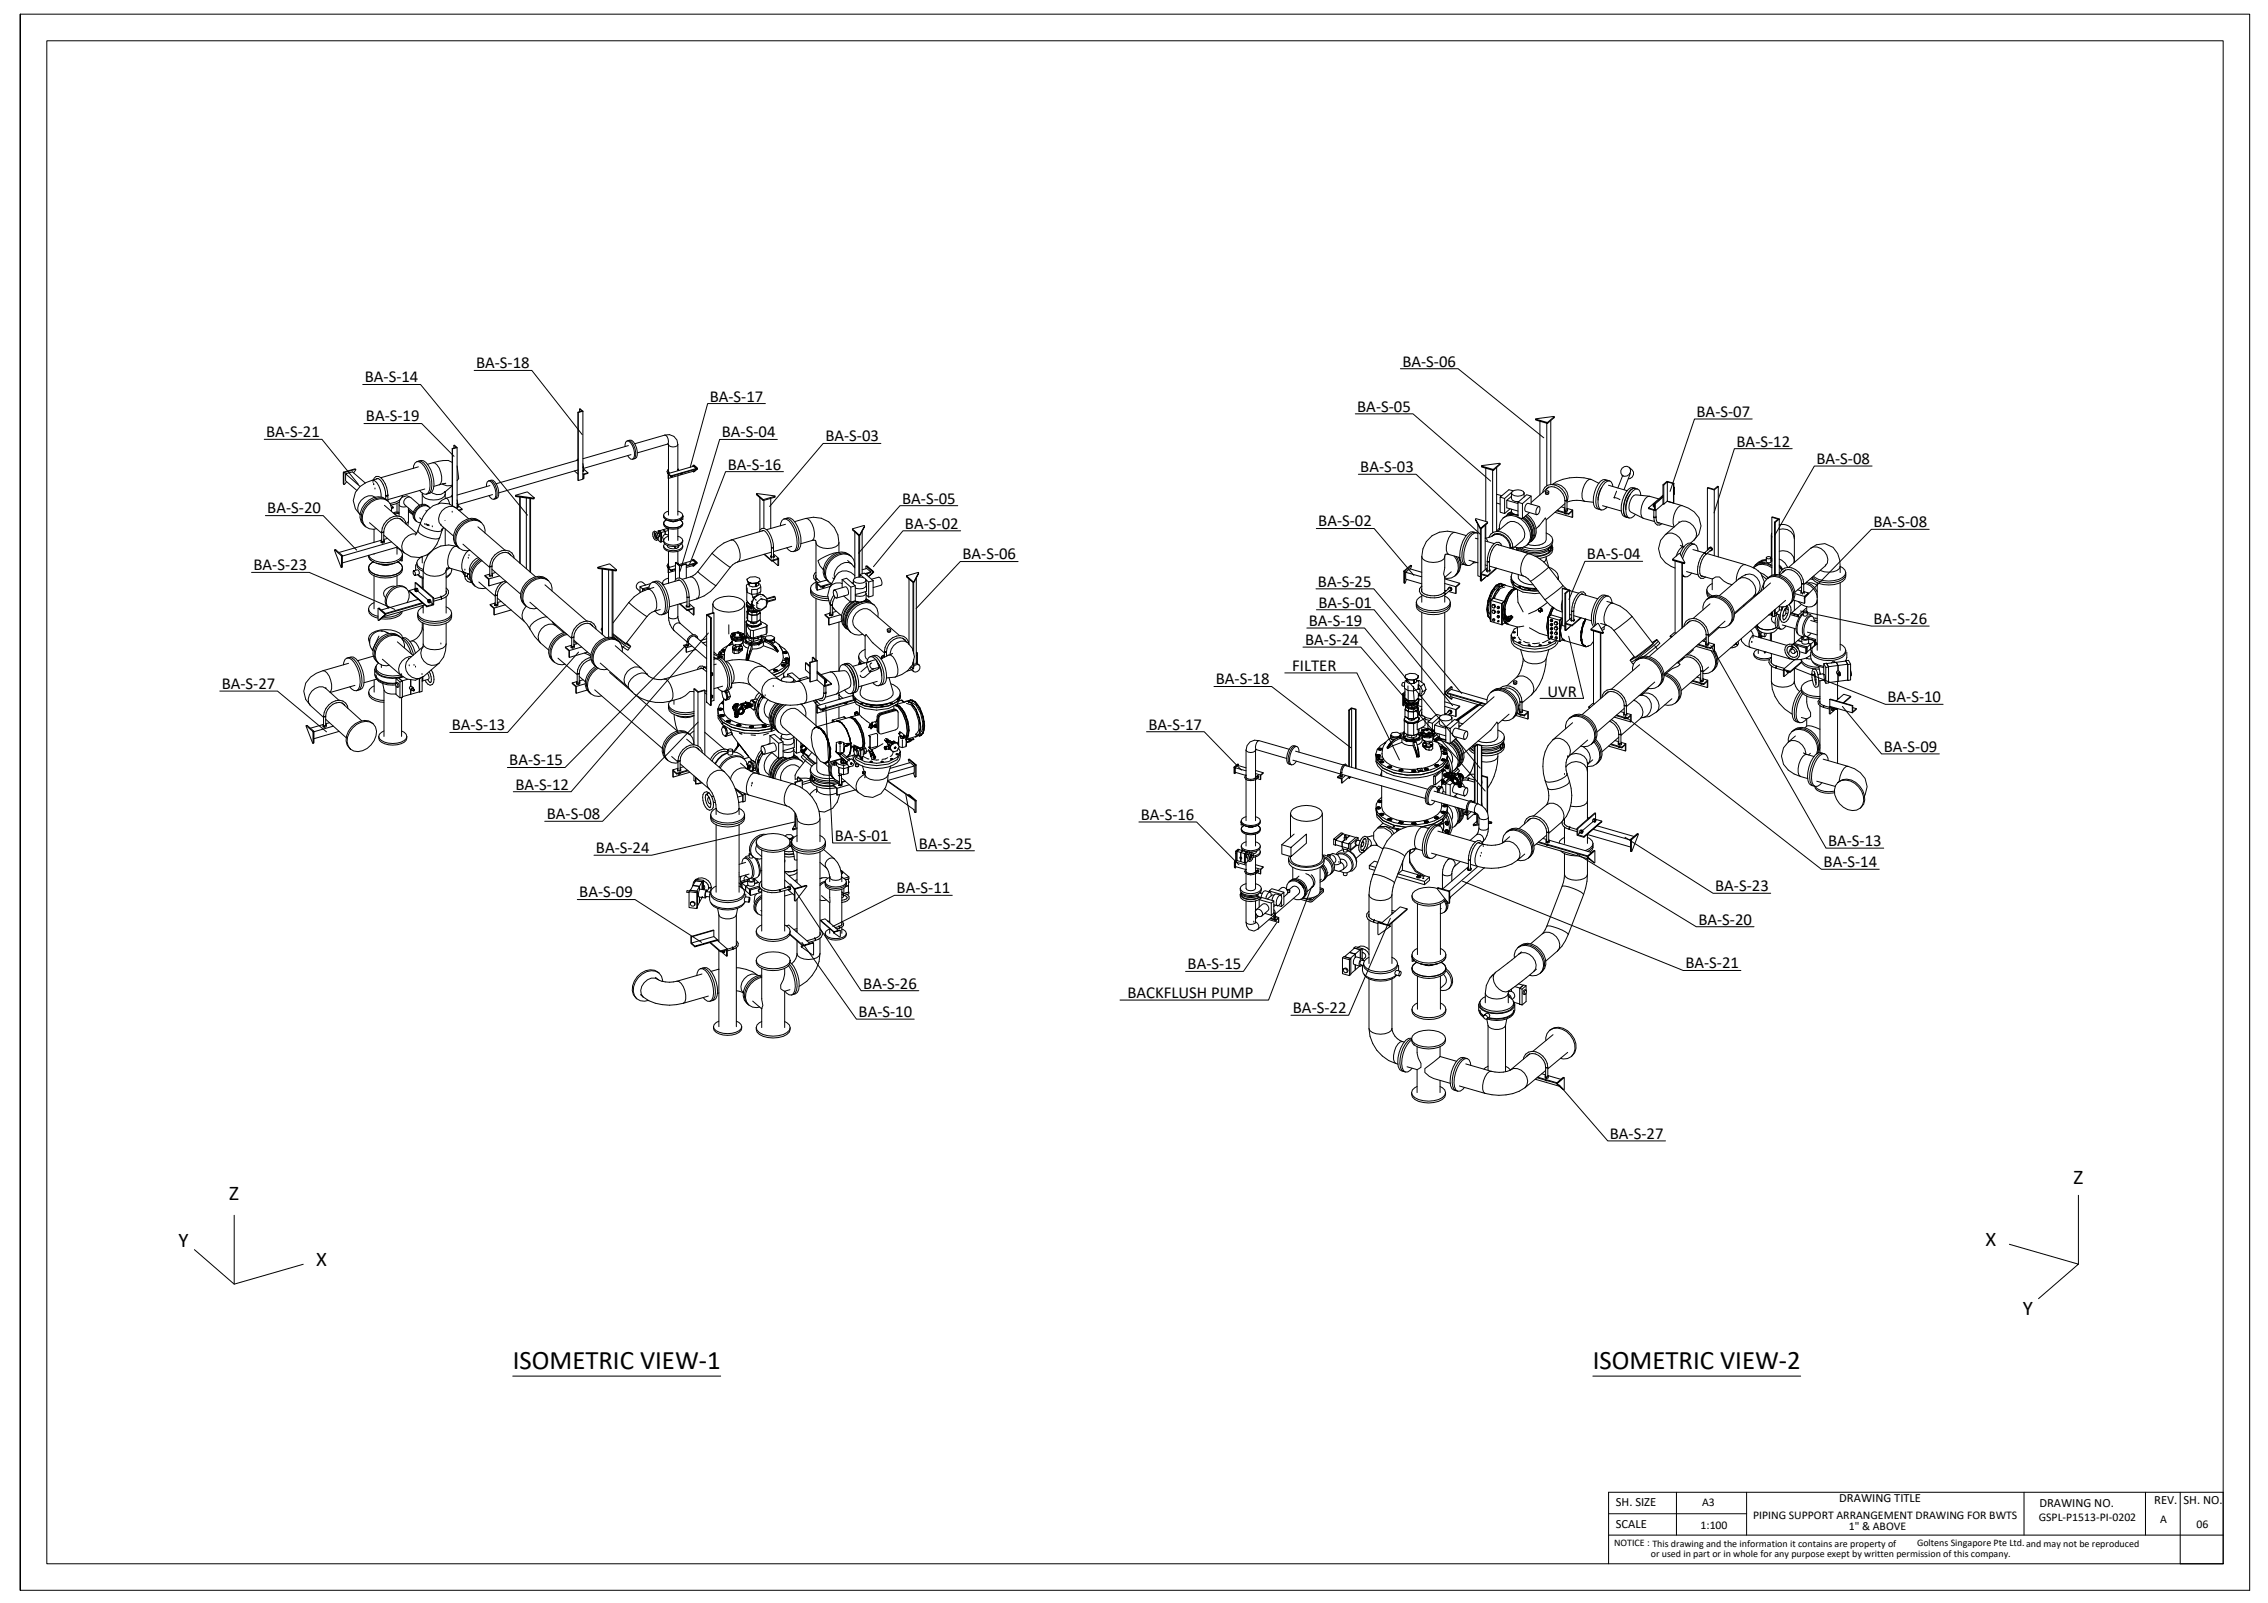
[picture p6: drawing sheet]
<svg xmlns="http://www.w3.org/2000/svg" width="420mm" height="297mm" viewBox="0 0 420 297" stroke-linecap="round" stroke-linejoin="round" font-family="sans-serif">
<defs><g id="words">
<g font-size="5">
<text x="95" y="253.7">ISOMETRIC VIEW-1</text>
<text x="295.1" y="253.7">ISOMETRIC VIEW-2</text>
</g>
<g font-size="3.9">
<text x="384.1" y="219.3">Z</text>
<text x="42.5" y="222.4">Z</text>
<text x="33.1" y="231.1">Y</text>
<text x="367.8" y="230.8">X</text>
<text x="58.6" y="234.5">X</text>
<text x="374.7" y="243.6">Y</text>
</g>
<g font-size="3.1">
<text x="67.6" y="70.8">BA-S-14</text>
<text x="88.2" y="68.3">BA-S-18</text>
<text x="259.8" y="67.9">BA-S-06</text>
<text x="131.5" y="74.4">BA-S-17</text>
<text x="251.4" y="76.3">BA-S-05</text>
<text x="314.3" y="77.2">BA-S-07</text>
<text x="49.3" y="81">BA-S-21</text>
<text x="67.8" y="78.1">BA-S-19</text>
<text x="133.7" y="81">BA-S-04</text>
<text x="152.9" y="81.8">BA-S-03</text>
<text x="321.7" y="82.7">BA-S-12</text>
<text x="134.8" y="87">BA-S-16</text>
<text x="252" y="87.5">BA-S-03</text>
<text x="336.5" y="86">BA-S-08</text>
<text x="49.5" y="95.1">BA-S-20</text>
<text x="167.1" y="93.3">BA-S-05</text>
<text x="167.7" y="98">BA-S-02</text>
<text x="244.2" y="97.6">BA-S-02</text>
<text x="347.1" y="97.7">BA-S-08</text>
<text x="47" y="105.7">BA-S-23</text>
<text x="178.3" y="103.7">BA-S-06</text>
<text x="294" y="103.6">BA-S-04</text>
<text x="244.2" y="108.7">BA-S-25</text>
<text x="244.2" y="112.6">BA-S-01</text>
<text x="241.8" y="119.5">BA-S-24</text>
<text x="242.5" y="116">BA-S-19</text>
<text x="347.1" y="115.6">BA-S-26</text>
<text x="239.4" y="124.4">FILTER</text>
<text x="41.1" y="127.7">BA-S-27</text>
<text x="225.2" y="126.8">BA-S-18</text>
<text x="286.7" y="129.1">UVR</text>
<text x="349.7" y="130.1">BA-S-10</text>
<text x="83.7" y="135.3">BA-S-13</text>
<text x="212.8" y="135.2">BA-S-17</text>
<text x="94.4" y="141.8">BA-S-15</text>
<text x="349" y="139.3">BA-S-09</text>
<text x="95.5" y="146.3">BA-S-12</text>
<text x="101.3" y="151.8">BA-S-08</text>
<text x="154.7" y="155.8">BA-S-01</text>
<text x="211.3" y="151.9">BA-S-16</text>
<text x="110.4" y="158.1">BA-S-24</text>
<text x="170.2" y="157.2">BA-S-25</text>
<text x="337.8" y="160.7">BA-S-14</text>
<text x="338.7" y="156.8">BA-S-13</text>
<text x="107.3" y="166.3">BA-S-09</text>
<text x="166.1" y="165.5">BA-S-11</text>
<text x="317.7" y="165.1">BA-S-23</text>
<text x="314.6" y="171.3">BA-S-20</text>
<text x="220" y="179.6">BA-S-15</text>
<text x="312.2" y="179.5">BA-S-21</text>
<text x="159.9" y="183.2">BA-S-26</text>
<text x="208.9" y="185">BACKFLUSH PUMP</text>
<text x="159.1" y="188.4">BA-S-10</text>
<text x="239.5" y="187.7">BA-S-22</text>
<text x="298.2" y="211">BA-S-27</text>
</g>
<g font-size="2.3">
<text x="299.3" y="279.1">SH. SIZE</text>
<text x="340.7" y="278.3">DRAWING TITLE</text>
<text x="377.8" y="279.3">DRAWING NO.</text>
<text x="399.1" y="278.7">REV.</text>
<text x="404.5" y="278.6">SH. NO.</text>
<text x="299.3" y="283.1">SCALE</text>
</g>
<g font-size="2.2">
<text x="315.3" y="279.1">A3</text>
<text x="324.8" y="281.5">PIPING SUPPORT ARRANGEMENT DRAWING FOR BWTS</text>
<text x="377.7" y="281.9">GSPL-P1513-PI-0202</text>
<text x="315" y="283.3">1:100</text>
<text x="342.5" y="283.4">1&quot; &amp; ABOVE</text>
<text x="400.2" y="282.2">A</text>
<text x="406.9" y="283.1">06</text>
</g>
<g font-size="1.9">
<text x="299" y="286.4">NOTICE : This drawing and the information it contains are property of</text>
<text x="355.1" y="286.4">Goltens Singapore Pte Ltd.and may not be reproduced</text>
<text x="305.8" y="288.5">or used in part or in whole for any purpose exept by written permission of this company.</text>
</g>
</g></defs>
<!-- layer: SymbolsOnDrawingSheet_0 -->
<path d="M3.8 2.6h413v292.1h-413zM8.7 7.6h403.2v282.2h-403.2zM310.6 276.5v8M323.6 276.5v8M375 276.5v8M397.5 276.5v8M403.9 276.5v13.3h8v-13.3h-113.9v13.3M3.8 294.7v-292.1v292.1M298 280.5h25.6M298 284.5h113.9" fill="none" stroke="#000" stroke-width=".19"/>
<!-- layer: Ballast_System -->
<g fill="none" stroke="#000" stroke-width=".19">
<path d="M68.4 96.9l2.3 1.9M69.1 89.4h.1M69.2 88.9l.5-.6a1.69 1.69 0 0 1 1.6 1.3l.3 .7 .3 1.5M69.2 89.8h.1M69.3 98.1v2.4M69.5 90.6h.1M69.5 92.2a2.07 2.07 0 0 0-3 1.2 1.55 1.55 0 0 0 .2 2M69.7 88.8l.1-.1a1.34 1.34 0 0 1 1.2 1.1l.4 1.3 .1 .7M70.1 88.7l-1.1 .3M70.6 92.1a3.7 3.7 0 0 0-1.2-3.1h-.4a4.3 4.3 0 0 0-3.6 3.8l.4 1.5 .9 1.1M70.7 98.6l.2 .1 .2-.1-.2 .1zM71.1 98.6v1.6"/>
<path d="M71.1 99.2l3.8 3.2M71.2 93.6l2.3 2M71.5 91.8l.2 .1 .2-.1-.2 .1zM71.5 91.8v.7M71.7 92.7a2.74 2.74 0 0 0-4.1 .6 2.95 2.95 0 0 0-.3 4l.2 .1M71.9 91.8h.1M71.9 91.8v1M71.9 92.9a2.37 2.37 0 0 0-3.3 0 3.5 3.5 0 0 0-1.5 4l.7 .7M72.5 94.7a1.99 1.99 0 0 0-.8-2 1.99 1.99 0 0 0-2.1-.1 3.6 3.6 0 0 0-2.3 4.4 1.93 1.93 0 0 0 2.4 1M73.5 93.3v1.6M73.9 94.9h-.7l-.4 .2M73.9 95.1l-.7 .2"/>
<path d="M73.9 95l-.9 .2M73.9 93.5v2.2M74 93l-1.6 .6M74.1 96.1l3.1 2.7M74.3 92.4a3.1 3.1 0 0 1-2.1 .9M74.6 92.1v-.3l-.1 .3M74.6 96.6a1.42 1.42 0 0 0-2.2-.2 2.85 2.85 0 0 0-1.3 2.2M75.2 97.1a1.77 1.77 0 0 0-3-1.1 3.2 3.2 0 0 0-1.5 2.6v1.6M75.7 96.6l-.1 .2-.4 .2M75.7 96.6l-.2 .8M75.7 94.1v2.5M75.8 92.1a.95 .95 0 0 0-.8 1.4l1.6 1.4"/>
<path d="M76.6 86.8l.3-1 .3-.3a2.18 2.18 0 0 1 1.9 1.8 4.9 4.9 0 0 1 .2 4l-.3 .3-.5-.1-.8-.6M77.1 98.9a2.41 2.41 0 0 0-2.6 3l.4 .5M77.2 98.8l-.3 .3M77.2 85.5l.4-.1a2.11 2.11 0 0 1 1.8 1.8 5.1 5.1 0 0 1 .3 4l-.7 .4M77.4 98.3l-.2 .5M77.5 86.5l-6.9 2M77.6 85.4a1.31 1.31 0 0 1 1.8 .9 5.3 5.3 0 0 1 .7 4.8l-.7 .4M77.7 93.6l-1.6-1.4-.7-.3-1 .2-.4 .7-.1 .7a1.03 1.03 0 0 0 1.4 .4M77.7 95.9l.4 .4M77.9 96.9a2.12 2.12 0 0 0 1.8 1.3 2.12 2.12 0 0 0 2.2 0M77.9 96.9l-.5 1.4a2.22 2.22 0 0 0 1.8 1.3 2.15 2.15 0 0 0 2.3 0M78.2 91.6v1.9"/>
<path d="M78.2 91.4v.2a1.84 1.84 0 0 0 2.1 1 1.89 1.89 0 0 0 2.2-1M78.7 90.6l-6.8 2M78.9 94.6l.2 .2M79.2 86l1-.3a2 2 0 0 1 1.5 1.8 1.98 1.98 0 0 1-.3 2.3M79.2 97.3h.1M79.3 93.8a1.69 1.69 0 0 0-2.7 .9 1.38 1.38 0 0 0 .4 1.8M79.4 97.4h.1M79.5 97.4h.1M79.5 93.9a1.69 1.69 0 0 0-2.7 1 1.34 1.34 0 0 0 .4 1.7M79.6 94.2a1.19 1.19 0 0 0-1.8-.2 1.85 1.85 0 0 0-.6 2.6l.4 .3 .3-.1M80.1 97.6h.1M81.2 93.4a2.04 2.04 0 0 1 1.6-1l.5 1"/>
<path d="M81.4 89.8l-1 .3M81.5 99.6a5.1 5.1 0 0 1-3.8 3.7l-1.5-.1-1.3-.8M81.7 97.3h.1M81.8 98.2h.1M81.9 98.2l-.4 1.4M82 89.7a1.81 1.81 0 0 0 1.8 .2M82.1 97.7l-.2 .5M82.1 97.7h.1M82.2 97.7l-.2 .4M82.3 91.2h.1M82.4 96.4v.1M82.5 91.6v.8"/>
<path d="M82.5 98v3.1M82.5 91.1v.5M82.6 89.6l-1.2 .2M82.6 89.6h.1M83.8 91.8l-.2 .3M83.8 90l-1.5 1.2a1.88 1.88 0 0 1-2.4 0M83.8 92l-1.2 .3M83.8 85.7l-.7-.4h-1l-1.9 .4M84.5 94.1a3.8 3.8 0 0 0-6.1 1.6l-.5 1.2M84.5 94.1a2.26 2.26 0 0 0-3.2 2v.7l.4 .5 2.3 2.1M84.5 94.1l2.3 2M84.7 93.3l.1-.1z"/>
<path d="M84.7 92.6l.1 .6M84.7 93.9v.2M84.7 86.3l.3 2.4-.3 .3M84.8 93.9l.1-.1-.1 .3M84.8 93.2v.6M84.8 93.7l.1 .1M88.5 97.6l5 4.4M89 96.6a2.37 2.37 0 0 0-3.3 .1 3.1 3.1 0 0 0-1 4.5l.2 .2M89.2 96.9a2.33 2.33 0 0 0-3.3 0 3.1 3.1 0 0 0-1 4.5l.2 .2M89.8 98.7a2 2 0 0 0-.7-2 2 2 0 0 0-2.2-.1 3.6 3.6 0 0 0-2.3 4.4 1.97 1.97 0 0 0 2.4 1M90.1 90.1l.1-.8 .3-.2a1.7 1.7 0 0 1 1.2 1.5 1.64 1.64 0 0 1-.2 1.9h-.3l-.6-.7M90.5 89.1l.2-.1a1.63 1.63 0 0 1 1.3 1.5 1.66 1.66 0 0 1-.3 2h-.2"/>
<path d="M90.8 90l-6.1 1.7M90.8 89h.2a1.71 1.71 0 0 1 1.3 1.4 1.66 1.66 0 0 1-.3 2h-.2M91.2 91.7l-6.4 1.8M107.1 85l-.2 .3M107.1 85.3l-15.2 4.3M107.1 87.1l-14.7 4.2M108 86.6l.1-.1zM108 85.9l.1 1.2M108 87.2v.2M108.1 87.2l.1-.1-.1 .3M108.1 87l.1 .1M115.8 82.7l.1-.8 .3-.2a1.71 1.71 0 0 1 1.2 1.5 1.66 1.66 0 0 1-.2 1.9h-.4l-.5-.7"/>
<path d="M116.2 81.7l.2-.1a1.63 1.63 0 0 1 1.2 1.5 1.66 1.66 0 0 1-.2 1.9l-.2 .1M116.4 82.6l-8.4 2.4M116.5 81.6h.2a1.63 1.63 0 0 1 1.2 1.4 1.66 1.66 0 0 1-.2 2h-.3M116.9 84.2l-8.8 2.6M121.2 98.7l.2 .9 .2 .2v-.2M121.3 98.7a.91 .91 0 0 1 .3 .9M121.3 98.7h-.1M121.4 98.9a.5 .5 0 0 0 .2 .7M121.6 99.6h.3M121.7 99.6h-.1M121.7 98.8h.2a.49 .49 0 0 1 .2 .6l-.2 .1M121.7 98.8l.2 .8"/>
<path d="M121.7 98.8l-.2-.3-.3-.1a1.01 1.01 0 0 0 .1 1.6l.3 .1 .3-.2v-.3M121.9 99.8v.3l.4 .4M121.9 98.4v.4M121.9 99.6h.1M122 98.8l.2 .3v.2M122 98.8h.1M122.1 98.4l.8-.3 .3 .4-.7 .2zM122.2 99.3h.1M122.3 98.8l.2-.1v1.7l-.2 .1zM122.5 98.7l-.4-.4-.2 .1 .4 .4M122.9 96.9v.3a1.59 1.59 0 0 0 1.8 .9 1.43 1.43 0 0 0 1.8-1.2M122.9 95.5v.2a1.59 1.59 0 0 0 1.8 .9 1.43 1.43 0 0 0 1.8-1.1"/>
<path d="M123 95.8v.2M123.2 80.6a1.8 1.8 0 0 1 2.4 1.8M123.2 80.6a1.18 1.18 0 0 1 .4 1.7l-5.5 1.6M123.2 80.6l-5.6 1.6M123.2 96.1l.2 .2M123.2 98.5v.5M123.5 98l.3 .1-.2-.2-.7 .2 .3 .4 .6-.2M123.6 96.4l.7 .2M123.6 82.3h.2a1 1 0 0 0 1.8 .1M123.6 97.9h-.1M123.7 87.8h.1M123.8 87.8h.1"/>
<path d="M123.8 96.5h.1M123.8 99.3l-.5-.3-.4 .2-.2 .4 .3 .4M123.8 94.7l-.7 .4-.2 .4a1.59 1.59 0 0 0 1.8 .9 1.59 1.59 0 0 0 1.8-.9l-.2-.4-.7-.4M123.8 99.4l-.7 .4-.2 .3a1.66 1.66 0 0 0 1.8 .9 1.66 1.66 0 0 0 1.8-.9l-.2-.3-.7-.4M123.8 87l-.2 .4 .1 .4M123.8 87.4l.1 .2M123.8 82.4v5.1M123.8 88.6v6.9M123.8 97.9v2.2M123.9 87.6l-.1 .2M123.9 87.6h.1M123.9 87.6l.1 .1"/>
<path d="M124.2 96.5l.4 .1M124.2 88.2l.1 .2v-.1M124.3 96.6h.8zM124.3 96.6h.1M124.3 88.3h.1M124.5 88.3l-.2 .1M124.6 88.2l-.1 .1-.1-.1M124.6 88.2h.1M125.1 96.6h.1M125.2 96.5l-.4 .1M125.6 87l.1 .1M125.6 82.4v4.8"/>
<path d="M125.6 88.2v7.3M125.6 97.9v2.2M125.6 87l.2 .2M125.6 96.5l-.5 .1M125.7 87.1h.1M125.8 96.4l-.3 .1M125.9 96.3l.5 .5v.1a1.18 1.18 0 0 1-1.3 .9 1.78 1.78 0 0 1-2.1-.9v-.1l.5-.5-.4 .3-.2 .3a1.59 1.59 0 0 0 1.8 .9 1.59 1.59 0 0 0 1.8-.9l-.2-.3-.3-.3M126.1 87.8v.1l-.1-.1M126.1 87.8h.1M126.2 96.1l-.2 .2M126.3 87.8l-.2 .1M126.3 87.7l-.1 .1-.1-.1"/>
<path d="M126.4 87.7h.1M126.4 95.8v.2M126.5 95.6v.2M126.5 95.8v.4h-.2v-.1M126.5 95.8h-.1M141.2 98.4l.1-.1a1.35 1.35 0 0 1 1.1 1.1l.4 1.4 .1 .6 .3 .1a4.7 4.7 0 0 0-1.2-3.3l-.4-.3h-.5l-.5 .7M141.5 98.3l-6 1.8M144.6 97.4l.3-1 .3-.2h.5a4.5 4.5 0 0 1 1.9 3.6 2.22 2.22 0 0 1-.6 2.4h-.5l-.8-.7M145.2 96.2a1.31 1.31 0 0 1 1.8 .8 5.3 5.3 0 0 1 .7 4.9l-.7 .3M145.5 97.2l-3.5 .9M145.6 96.1l.4-.2a2.18 2.18 0 0 1 1.8 1.8 5 5 0 0 1 .3 4l-.7 .4M149.2 96.1a1.91 1.91 0 0 1 1.5 1.8 2.02 2.02 0 0 1-.3 2.3l-2 .6"/>
<path d="M149.2 96.1l-2 .6M149.2 96.1a4.6 4.6 0 0 1 6.2 4.5M269.4 98.7a1.92 1.92 0 0 0-1.3 1.7 1.98 1.98 0 0 0 .3 2.3M271.6 99.3l-2-.6a4.6 4.6 0 0 0-6.2 4.4M273.2 98.6l-.3-.1a2.23 2.23 0 0 0-1.9 1.8 5.2 5.2 0 0 0-.2 4l.7 .4M273.3 99.7l.5 .2M273.6 98.7h-.3a2.11 2.11 0 0 0-1.9 1.7 5 5 0 0 0-.2 4l.7 .4M273.8 98.9l-.2-.2a2.18 2.18 0 0 0-1.8 1.8 4.9 4.9 0 0 0-.3 4l.4 .3h.4l.8-.7M275.1 99.7h.1M275.2 99.7l.2 .2 .2 .5M275.2 99.7l1.1-.3a2.09 2.09 0 0 1 3.2 1.2l.2 1M275.8 99.6a1.83 1.83 0 0 1 2.9-.7 3.2 3.2 0 0 1 1.6 2.5"/>
<path d="M276.4 99.4a1.69 1.69 0 0 1 2.7 .2 2.67 2.67 0 0 1 .8 2M276.9 99l-.4 .3M277.3 93.2l.6 .2M277.3 91.6l.9 .3M277.4 98.5l1.9-1.6a2.05 2.05 0 0 1 3 1.3l.2 .7-.1 .7-.4 .5-1.7 1.6M277.8 97.9l-.2 .1-.3 .5M277.8 98.2a2.15 2.15 0 0 1 .7-2.3 2.15 2.15 0 0 1 2.4-.2 3.8 3.8 0 0 1 2.4 4.7 2.09 2.09 0 0 1-2.7 1M279.1 92.7l2.1 .6M279.3 95.3l-.2 .3M279.8 94.3l-1.1 .9M280 94.8a1.17 1.17 0 0 0 1.2 .6M280 92l-.9 .7v1.4l2.1 .6"/>
<path d="M280 91.4v1a1.19 1.19 0 0 0 1.4 .5M280 94.4v.4M280 94.8l-.7 .5M280 94.9l-.7 .4M280.1 91.2l-1.4 1.2M280.1 95.1l-.6 .3M280.2 91.1a1.93 1.93 0 0 1 2 0l.2 .3a1.46 1.46 0 0 1-2.4 0zM280.3 95.3l.5 .1M280.3 91l-.8-.3-1.6 1.4 .8 .3v2.8l-.8-.3v-2.8M280.4 95.2l-.8 .2M280.8 95.4h.1M280.8 95.3v.1"/>
<path d="M281.2 95.5a2.48 2.48 0 0 0-2.7 .5M281.2 93.1v2.8l.8 .2v-2.8l-.8-.2 1.6-1.4 .8 .2-1.6 1.4M282.1 96.1a3.2 3.2 0 0 1 1 4.7l-.3 .2M282.2 96a3.6 3.6 0 0 1 1.6 3.4M282.4 95.8a3.2 3.2 0 0 1 1.2 4.2M282.4 91.4v.7M282.6 95.6a3.5 3.5 0 0 1 1.4 4l-.4 .5M282.7 95.5a3.7 3.7 0 0 1 1.5 4.2l-.5 .6-.4 .2M282.9 95.3a3.7 3.7 0 0 1 1.5 4.2l-.7 .8M283.4 95l-1.4 1.1M283.6 91.9v1.5M284.6 98l.5-.5 1.2-1.5 .1 .3v3.7a1.96 1.96 0 0 1-2.1 1.1l-1.2-.2"/>
<path d="M284.9 93.9h.2a1.1 1.1 0 0 1-.4 1.5 1.09 1.09 0 0 1 .2-1.5zM285.1 93.9l-2-.6a1.07 1.07 0 0 0-.5 1.5l2.1 .6M285.8 91.2a1.63 1.63 0 0 1 2.3-1.3 3.1 3.1 0 0 1 2.2 2.8M286.3 91.1v.3a.41 .41 0 0 0 .6 0v-.3M286.3 91.4l.1 .1M286.4 91.5l.2 .1 .3-.1M286.4 91.5h.1M286.4 91h.4l.1 .1a.41 .41 0 0 1-.6 0zM286.4 90.7a1.69 1.69 0 0 1 2.7 .3l.4 .5 .4 1.2M286.4 98.8a1.27 1.27 0 0 1 1.1 1.7 5 5 0 0 1-5.2 .8M286.6 91.6h.1M286.9 91.4l-.1 .1"/>
<path d="M286.9 90.3l-3.3 2.8M287.6 89.8a2.29 2.29 0 0 1 2.7 3M289.8 94.4l.3 .1v.3l-.3-.1zM289.8 95.1h.3M289.9 92.7l.2 .1 .2-.1M289.9 94.2l-.1 .2M289.9 92.7v1.6M289.9 93.3l-3.5 3M289.9 95.2h.4M290.1 94.5l.3-.1v.3l-.3 .1M290.2 95.2h-.1M290.3 95.2h.1"/>
<path d="M290.3 92.7h.1M290.3 94.2l.1 .2M290.3 92.7v1.6M293.5 92.9a5.2 5.2 0 0 0-3.2 .1M294.7 88.8h-.3a3.6 3.6 0 0 0-1.1 3.9l.3 .2 1.6 .2M294.7 88.8l1.5 .8M294.7 88.8a8.6 8.6 0 0 0-7.2 1M297.7 89a1.21 1.21 0 0 0-1.6 .7 4.7 4.7 0 0 0-.6 4.3l.7 .4M303.4 90.6l-.4-.1a1.92 1.92 0 0 0-1.7 1.5 4.5 4.5 0 0 0-.2 3.6l.7 .4M304 91.8a.91 .91 0 0 0-1-1.2 4.7 4.7 0 0 0-1.5 5.2l.3 .2h.4l.8-.7M305.6 91.9l-2.6-.2a2.17 2.17 0 0 0-1.2 2.4l.1 .5 .2 .3 2.3 1.1M306.4 95.8h.4"/>
<path d="M306.4 95.8h.1M306.4 95.8l.3 1.2 .3 .3h.5l.4-.3M306.4 93.5h.1M306.4 94.6v1.2M306.4 95.8h.4l.2 1 .4 .1M306.4 93.7l-.1-.2v.3l.1 .2M306.4 93.4l-.1 .1M306.5 93.4l-.1 .1h.1M306.5 93.7v.3M306.8 95.8h.1M306.8 94.5v1.3M307 96.8l3.1 .9"/>
<path d="M307.3 92.5l-1.7-.5a1.91 1.91 0 0 0-1.5 1.7 2.02 2.02 0 0 0 .3 2.4l2.1 .5M308.5 99.1l2.6-2.3a2.1 2.1 0 0 1 3 1.3l.2 .7-.1 .7-.3 .6M308.5 99.1a3.4 3.4 0 0 0 1.1 5.9l.7 .3M308.5 99.1a2.24 2.24 0 0 1 3.2 2.2M308.9 92.9l2.7 .8M309.2 93h.1M311.1 96.8h.1M311.6 93.7a4.3 4.3 0 0 1 3.5 3.8l-.4 1.5-.8 1.1M311.6 93.7a1.98 1.98 0 0 0-1.5 1.8 2.28 2.28 0 0 0 .1 2.1M328.2 98.8l-.1 .5M328.2 99.4v.4M329.6 97.3a2.21 2.21 0 0 1 2.8 2.5"/>
<path d="M329.6 98.1a2.09 2.09 0 0 1 2.8 1.7v4.1M68.3 112.8a1.87 1.87 0 0 0 1.7 1.4M68.3 112.8a1.58 1.58 0 0 0 1.7 1.7M68.3 105.2a1.45 1.45 0 0 0 1.3 1.6 4.7 4.7 0 0 0 4.8-.8l.2-.8M68.3 103.1l.1 .3M68.3 118.2l.2 .9M68.5 103.6l.2 .2M68.5 104.6l-.2 .5 .1 .5a3.5 3.5 0 0 0 3 1.2 3.5 3.5 0 0 0 3.1-1.2l.1-.5-.3-.5-.6-.5a1.1 1.1 0 0 1 .8 .9 1.1 1.1 0 0 1-.5 1.1 5.4 5.4 0 0 1-5.1 0l-.5-.4a1.11 1.11 0 0 1 .8-1.6zM69 104l.4 .2M69.3 111.7l-.9 .6-.1 .5M69.3 102.6v.1M69.3 106.7v6.1"/>
<path d="M69.7 104.4a4.1 4.1 0 0 0 3.3 0M69.9 104.4l.3 .1M70.2 117.9l-1.2 2.6 .1 .1M70.6 100.3l.3 .1v.2l-.3-.1zM70.6 116.9l.3 .1M70.7 104.5l.5 .1M70.7 100.1l-.1 .2M70.9 100.4l.3-.1v.2l-.3 .1M70.9 104.7h.4M71.1 100.1l.1 .2M71.5 117.2l.6 .2M71.9 117.4a2.13 2.13 0 0 0-2.9 .2 2.13 2.13 0 0 0 0 2.8"/>
<path d="M71.9 104.7h-.4M72.2 104.5l-.5 .1M73.1 104.4l-.4 .1M73.2 108.7a1.94 1.94 0 0 0-2.2 1.2l.1 .5 .3 .4M73.5 101.6a1.11 1.11 0 0 1 1 .8 1.11 1.11 0 0 1-.5 1.2 4.9 4.9 0 0 1-5.6-.4l-.1-.3M73.5 101.4v1.3M73.5 106.7v1.9M73.6 118.9l2.9 2.5M73.8 104l-.3 .2M74.1 118a2.72 2.72 0 0 0-4.1 .6 2.71 2.71 0 0 0-.1 4.1M74.3 118.2a2.37 2.37 0 0 0-3.3 0 3.5 3.5 0 0 0-1.5 4l.7 .7M74.3 103.6l-.2 .2"/>
<path d="M74.4 113.3a3.9 3.9 0 0 1-3.5 1M74.5 103.3v.6h-.2v-.3M74.5 118.5l.1-.3a2.16 2.16 0 0 0-2.2-1.5 4.6 4.6 0 0 0-4 1.1l-.1 .4 .2 .6M74.5 113.3a2.17 2.17 0 0 1-2.1 1.4h-1.8M74.5 103.1v.3M74.6 102.7a1.45 1.45 0 0 1-1.3 1.6 4.8 4.8 0 0 1-4.9-.8l-.1-.6M74.6 103l-.1 .1M74.6 118.2h.1a2.23 2.23 0 0 1 1.9 1.7l.4 1.2M74.6 118.5a4 4 0 0 1 1.6 2.7M74.6 118.3a3.7 3.7 0 0 1 2 3.1M74.6 118.2v.4M75.3 109.1a2.1 2.1 0 0 0-3.2 .4 2.09 2.09 0 0 0-.1 3.1"/>
<path d="M75.4 111.7a1.89 1.89 0 0 0-.6-2.9 2.8 2.8 0 0 0-3.1 3.5l.3 .3M75.9 118.9l.4-.1a1.87 1.87 0 0 1 1.4 1.6M76.6 105.8l.7-.2a.59 .59 0 0 1 .3 .8l-.7 .2a.62 .62 0 0 0-.3-.8 .62 .62 0 0 0 .3 .8M76.8 109.2v.1M76.9 109.2l.1 .2v.2zM76.9 109.1l.3-.1 .2 .1-.3 .1zM76.9 109.1l-.1 .1M77 109.2h-.1M77 104.6v1.1M77.1 109.6h-.1M77.1 109.2l.1 .3M77.2 104.3l.2 .5 .4 .4 .6 .3"/>
<path d="M77.2 104.3a1.41 1.41 0 0 0 1.2 1.6M77.4 106.5l.4 .4 .6 .3M77.4 109.6l.1-.1-.4 .2M77.4 113.6a1.45 1.45 0 0 0 1.3 1.6 4.8 4.8 0 0 0 4.8-.8l.2-.8M77.4 114a1.45 1.45 0 0 0 1.3 1.6 4.7 4.7 0 0 0 4.8-.8l.2-.8M77.4 109.1l.1 .4M77.4 106.5l1 .5M78.2 116.4a2.86 2.86 0 0 1-1.9 2.4M78.2 103.2l-.8 .6-.2 .5M78.2 103.1v1.2M78.2 107.1v1.7M78.2 112.2v.3"/>
<path d="M78.2 115.4v1M78.2 116.4l.2 .4M78.4 120a2.14 2.14 0 0 0 .2 2.6 2.14 2.14 0 0 0 2.7 .3M78.4 119.8l-2.7 2.3a2.14 2.14 0 0 0 0 2.9 2.14 2.14 0 0 0 2.8 .3M78.4 105.7a1.96 1.96 0 0 0 2.1 1.1 1.9 1.9 0 0 0 2.1-1.1M78.4 112.5a1.11 1.11 0 0 0-.9 .8 1.11 1.11 0 0 0 .5 1.2 4.9 4.9 0 0 0 5.5-.4 1.16 1.16 0 0 0-.9-1.6M78.4 115.5v3.8a1.89 1.89 0 0 0 2.1 1.1 1.84 1.84 0 0 0 2.1-1.1M78.4 108.8l-.3 .1M78.4 105.7v3.4M78.4 112.2v1.4M78.4 119.3l-.1 .6M79.2 111.3h.1"/>
<path d="M79.3 111.3l.1 .4-.2-.2zM79.3 111.1h.3l.2 .1-.3 .1zM79.3 111.1l-.1 .2M79.4 111.3h-.1M79.5 111.7h-.1M79.6 111.6l-.1 .2M79.8 111.2l.1 .3-.3 .1-.1-.3M79.9 111.5l-.1 .2M81.7 119.3h.1M81.7 110.6l.1 .4M81.7 110.6h.1M81.7 110.6l-1.4 .4"/>
<path d="M81.8 111h.1M81.8 111l-1.5 .4M82.6 109.5l.1 .4-.1 .2-.9 .5 .1 .4M82.6 109a.91 .91 0 0 1 .3 1.4l-1.1 .6M82.6 105.7v4.3M82.6 110.5v3.1M82.6 115.5v3.8M82.6 119.3l-.1 1.2-.3 1.3-.9 1.1M82.8 105.3l-.2 .4M82.8 105.3h.6M82.8 105.3h.1M83.2 105.3l-.6 .4"/>
<path d="M83.4 106.3l-.8 .8M83.7 105.4a1.31 1.31 0 0 1-1.1 1.4M84.6 101.2a1.91 1.91 0 0 0-1.5 1.8 2.02 2.02 0 0 0 .3 2.3l2.6 .7M84.6 101.2a4.6 4.6 0 0 0-6.2 4.5M84.6 101.2h.1M85.5 105.9l.3 .3M85.8 100.8l4.9 4.4M85.8 106v.3l.3 .3v-.5M86.1 106.7a1.13 1.13 0 0 0 1.2 1.2M86.1 105.6h.1M86.1 106.7h.1M86.2 106.1l-.1 .6"/>
<path d="M86.6 106.7h.1M86.6 106.7l-.3 .1-.2-.1M86.6 106.7v.4l.5 .3M86.7 106.3l-.2 .4h-.4M86.8 103.4h.1M86.8 106.4l.2 .1M86.8 106.4h-.2M86.8 103.1h.1M86.9 103h.1M87.1 102a2.02 2.02 0 0 0-1.4 1.8 2 2 0 0 0 .3 2.2l1 .4M88.6 103.3a2.48 2.48 0 0 0-1.6 2.8M88.7 107.8l3.1 2.7"/>
<path d="M88.9 103.5a3.5 3.5 0 0 0-1.7 4.2l.6 .7M89.1 103.7a3.5 3.5 0 0 0-1.7 4.2l.6 .7M89.3 103.9a3.5 3.5 0 0 0-1.7 4.1 1.94 1.94 0 0 0 2.4 1M90.6 106.8v-.2l.3 .1v.2M90.7 104.9l.2 .1 .2-.1-.2 .1zM90.7 106.4l-.1 .2M90.9 106.7l.3-.1v.2M91.1 105.5l5.4 4.6M91.1 106.4l.1 .2M91.1 104.9v1.6M91.6 111.9l.3 .1v.3l-.3-.1zM91.8 110.2l.1 .1 .2-.1-.2 .1z"/>
<path d="M91.8 111.7l-.2 .2M91.9 112l.3-.1v.3l-.3 .1M92.1 111.7l.1 .2M92.1 110.2v1.6M92.1 110.8l5 4.4M93.1 107.8a2.98 2.98 0 0 0-1.3 2.4v1.6M93.8 107.8a2.8 2.8 0 0 0-1.7 2.4M94.1 102.4l5.1 4.5M94.7 102.9a1.67 1.67 0 0 0-2.8 .2l-.4 .6-.4 1.2M95.2 103.4a1.79 1.79 0 0 0-2.9-1 3.1 3.1 0 0 0-1.6 2.5v1.6M98.2 111.6l7.7 6.7M98.2 116.5l.9 1.5 1 1.1"/>
<path d="M101 108.4l7.7 6.7M101.3 114.3a4.1 4.1 0 0 0-3.2 1.9l.1 .3M101.4 107.4a2.37 2.37 0 0 0-3.3 0 3.1 3.1 0 0 0-1 4.6l.2 .2M101.6 107.6a2.37 2.37 0 0 0-3.3 0 3.5 3.5 0 0 0-1.4 4l.6 .8a2.04 2.04 0 0 0 .1 3.3l.6 .8M102.2 109.5a2.01 2.01 0 0 0-.7-2 2.01 2.01 0 0 0-2.2-.2 3.6 3.6 0 0 0-2.2 4.5 1.97 1.97 0 0 0 2.4 .9M102.3 115.2l.6 .7M102.9 115.9a2.1 2.1 0 0 0-3 1.3l-.2 .7 .1 .7 .3 .5 1.6 1.4M102.9 115.9l1.6 1.4M104.7 117.2a3.6 3.6 0 0 0-2.9 4.6l.7 .7M104.9 117.4a3.7 3.7 0 0 0-2.8 4.6l.6 .7M105.1 117.6a3.6 3.6 0 0 0-2.8 4.5 1.93 1.93 0 0 0 2.4 1M105.8 119.7l.3 .1v.3l-.3-.1z"/>
<path d="M105.9 118l.2 .2 .2-.2-.2 .2zM105.9 119.5l-.1 .2M106.1 119.8l.3-.1v.3l-.3 .1M106.3 118.9l.5 .4M106.3 119.5l.1 .2M106.3 118v1.7M106.3 118.6l3.2 2.8M109.3 115.6l3 2.6M109.8 116.1a1.69 1.69 0 0 0-2.7 .2l-.7 1.1-.1 .6M110.4 116.6a1.8 1.8 0 0 0-3-1.1 3.2 3.2 0 0 0-1.5 2.5v1.7M111.5 116.4l-.1 .2 .1 .2M113.6 117.4l3.2 2.4-.7-.7"/>
<path d="M113.6 117.9l2.9 2.2h.1l.2-.3M113.6 117.6l1.8 1.4 .5 .3h.1M114 119.7l4.8 4.2M114.4 118.7a2.35 2.35 0 0 0-3.3 0 3.1 3.1 0 0 0-1 4.6l.2 .1M114.7 118.9a2.39 2.39 0 0 0-3.4 0 3.1 3.1 0 0 0-1 4.6l.2 .1M115.2 119.7l1 .7 .1 .1 .3-.3M115.4 119.9l-.1 .2M115.6 119.7l-.1 .1M116.5 111.6l1.6 1.4 1.8 1.2M116.5 111.6l-2.9 3.8M119 109.1v.3M119.5 109.4l-.3-.1-.2 .3"/>
<path d="M119.6 108.4l-.5-.5a.82 .82 0 0 0-1 .2 .82 .82 0 0 0-.1 1l.6 .5M119.9 114.2l-3.9 5M120 109.2a1.98 1.98 0 0 1 1.5 1.8 2.02 2.02 0 0 1-.3 2.3M120 109.2l-1.3 .5-1.2 .9-1 1M120.2 109.1l-1 .2M120.2 109.1l.3-1 .4-.2a2.11 2.11 0 0 1 1.8 1.7 5 5 0 0 1 .3 4.1l-.4 .2h-.5l-.7-.7M120.2 108.8l-1.2 .3-.4-.4v1.1M120.5 108.2l-1.9 .5M120.9 107.9l.3-.1a2.18 2.18 0 0 1 1.8 1.7 4.9 4.9 0 0 1 .3 4.1l-.7 .3M121.1 108.9l-1.1 .3M121.2 113.3l-.9 .5-.4 .4M121.2 107.8l.8-.1a5.3 5.3 0 0 1 1.7 5.8l-.7 .3"/>
<path d="M122.3 112.9l-1.1 .4M122.7 108v.3M122.9 101.2v.2a1.59 1.59 0 0 0 1.8 .9 1.43 1.43 0 0 0 1.8-1.1M122.9 100.1v.3a1.59 1.59 0 0 0 1.8 .9 1.43 1.43 0 0 0 1.8-1.2M122.9 100.2l-.4 .2M123.1 100.8l-.2 .4a1.59 1.59 0 0 0 1.8 .8 1.59 1.59 0 0 0 1.8-.8l-.2-.4M123.6 101v.2a1.28 1.28 0 0 0 1.7 .4M123.7 105.2h.1M123.8 107.1l-.9 .5-.2 .4 .2 .4M123.8 113.1v1.2M123.8 104.5l-.2 .4 .2 .3M123.8 104.8l.1 .2"/>
<path d="M123.8 114.2a3.8 3.8 0 0 0 1.1 2.7M123.8 102.2v2.7M123.8 106.1l.1 2M123.9 105l-.1 .1v.1M123.9 105h.1M123.9 105l.1 .1M124.2 105.7l.1 .1v-.1M124.3 105.7l.1 .1M124.5 105.7l-.2 .1M124.6 105.6l-.1 .2-.1-.1M124.6 105.6v.1M124.9 116.9l2.4 2"/>
<path d="M124.9 101.2l.2 .4M125.3 101.6h.1M125.5 107.6l.1-.1a2.54 2.54 0 0 1 1.6 2.5l.1 .6 .3 .1a4.7 4.7 0 0 0-1.2-3.3l-.4-.3h-.5l-.4 .3-.1 .3M125.6 114.2a1.1 1.1 0 0 1-1.8 .1M125.6 102.2l.1 2.3M125.6 114.2l.1 .8 .3 .5M125.6 112v2.2M125.6 101.1v.4l-.3 .1h-.2v-.4M125.6 104.5l.2 .1M125.7 104.5h.1M125.8 101l-.2 .5M125.8 107.5l-3 .9"/>
<path d="M126 115.5a.92 .92 0 0 0-1 .3 .92 .92 0 0 0-.1 1.1M126 115.5l2.5 2.1M127.1 112.5v-.3l.2 .4M127.2 119.5l.2 .1v.2zM127.3 118.9h.2zM127.3 112.1l-.2 .1M127.3 119.4l-.1 .1M127.3 111.5l-3.3 1M127.3 112.4h.3v.2M127.4 119.6l.2-.1-.2 .3M127.5 119.4l.1 .1M127.5 118.9v.6"/>
<path d="M127.5 119.1l3.4 3M127.6 113.1h-.2M127.6 113.1h.1M127.6 113.1h-.1M127.6 112.4l.2-.2v.3M127.6 110.6h.1M127.7 110.6h-.4v1.6M127.7 110.6v1.6M127.7 112.1l.1 .1M127.7 113l-.1 .1M127.9 106.9a1.98 1.98 0 0 1 1.5 1.8 2.05 2.05 0 0 1-.2 2.2M127.9 106.9l-1.5 .5"/>
<path d="M128.8 118l2.1 1.7M129 118v.1M129 118a.91 .91 0 0 0-1 0 .91 .91 0 0 0-.5 .9M129.1 111h.1M129.1 111l-1.4 .4M129.3 118.3l-.1-.4a1.14 1.14 0 0 0-1.3-.1 1.14 1.14 0 0 0-.6 1.1v.6M129.3 105.9l-.4 .5-1 .5M131.9 102.5l3.4 2.6M131.9 102.5l-2.6 3.4M132.6 108.5l-1 1.1-1.2 .8-1.3 .6M135.3 105.1l-2.7 3.4-1.1-.7-2.2-1.9M135.5 100.1a1.91 1.91 0 0 1 1.4 1.7 1.93 1.93 0 0 1-.3 2.3"/>
<path d="M135.5 100.1l-1.4 .5-1.2 .9-1 1M136.6 104.1l-.9 .6-.4 .4M142.8 103.3v-.3l.1 .2v.2M142.9 102.9l-.1 .1M142.9 102.3l-6.3 1.8M142.9 103.2h.4v.2M143.2 103.9h.1M143.3 103.2l.1-.2v.3M143.3 101.4l-.2 .1-.2-.1v1.6M143.3 101.4h.1M143.3 101.4v1.6M143.3 102.9l.1 .1"/>
<path d="M146.7 101.2l-3.4 1M150.1 109a1.48 1.48 0 0 0 1.3 1.6l2.1 .3M150.1 109.4a1.45 1.45 0 0 0 1.3 1.6l.9 .3h1.3M150.4 100.2h.7M151.1 100.2h.1M151.1 107.6h.1M151.1 107.6l.4 .4M151.1 100.2l.1 .4M151.1 107.3v.3v-.3h.3zM151.2 107.9a1.11 1.11 0 0 0-1 .9 1.11 1.11 0 0 0 .5 1.1 4.8 4.8 0 0 0 2.7 .7M151.2 100.6a1.96 1.96 0 0 0 2.1 1 1.9 1.9 0 0 0 2.1-1M151.2 106.6l-.1 .4 .3 .3"/>
<path d="M151.2 106a.91 .91 0 0 0-.1 1.6M151.2 100.6v6.4M151.2 107.7v1.3M151.2 110.9v11.4M151.4 107.3l.6 .5M152.3 108.7l.1 .2-.2-.2M152.4 108.7l.1 .1M152.8 108.6l-.2 .2-.2-.1M152.8 108.6l-.1 .2-.3 .1M153.7 113.7l.3 .1v.3l-.3-.1zM153.8 112.1h.4zM153.8 113.5l-.1 .2"/>
<path d="M154 113.8l.3-.1v.3l-.3 .1M154.2 112.2l.4 .8 1.3 1.1M154.2 113.5l.1 .2M154.2 112.1v1.6M154.2 112.5l.4 .5M154.3 107.1l.2 .2M154.5 110.3a3.8 3.8 0 0 0-.7 3.4M154.5 109.3a1.07 1.07 0 0 1 .5 1.5 1.07 1.07 0 0 1-.5-1.5zM154.5 109.3l2.1-.6a1.09 1.09 0 0 1 .4 1.5l-2 .6M154.7 110.7l-.4 .7-.1 .7M155.2 102.4a7.6 7.6 0 0 0-3.7 1.5l.4 .9 .6 .8M155.4 115.3v9.1l.3-1 .3-.2a1.91 1.91 0 0 1 1.7 1.5 4.5 4.5 0 0 1 .2 3.6l-.3 .2h-.4l-.7-.6"/>
<path d="M155.4 100.6v1.8M156 107.4l.8-.3 1.6 1.4-.8 .3zM156 108.1a1.86 1.86 0 0 0-2.3 .7l-.4 1.6 .5 1.6M156 107.4v1.5M156.3 110.4l1.3 1.2M156.8 116.5l.3 .2M157 103.9l.8 .6M157.5 102.9a2.37 2.37 0 0 0-3.3 0 3.1 3.1 0 0 0-1 4.6l.2 .2M157.5 111.5a3.7 3.7 0 0 0-1.4 4.2l.7 .8M157.7 103.1a2.39 2.39 0 0 0-3.3 0 3.1 3.1 0 0 0-1 4.6l.2 .2M158.1 108h-.3M158.1 107.5v.7"/>
<path d="M158.2 111.4a3.8 3.8 0 0 0-1.9 4.4l.5 .7M158.3 107.2a1.63 1.63 0 0 1 2.2 .3 1.48 1.48 0 0 1-2.4 0zM158.3 105.2a2.02 2.02 0 0 0-.7-2.2 2.02 2.02 0 0 0-2.2-.2 3.6 3.6 0 0 0-2.3 4.5l.5 .6 .5 .2M158.4 106.7a2.14 2.14 0 0 0-3.5-.1l-1.2 2.2M158.4 105.2a1.64 1.64 0 0 0-2.6-.7 2.38 2.38 0 0 0-1.2 2.6M158.4 108.5v2.8l-.8 .3v-2.8M158.6 111.4a3.6 3.6 0 0 0-2.1 4.3l.4 .6M158.9 111.5l.4 .2M158.9 111.5a3.6 3.6 0 0 0-2.2 4.4l.1 .2M159.1 111.7a3.6 3.6 0 0 0-2.4 3.8M159.3 106.4l.8-.2 1.6 1.4-.8 .2v2.8l.8-.2v-2.8M159.3 106.9v-.5l.8 .7"/>
<path d="M159.7 111.5l-.1 .1M160.1 111.3l.7 .2M160.2 111.5h-.5M160.3 109.6l.2 .3M160.3 111.2l.7 .3M160.4 107.4l.5 .4M160.4 111l.8 .4 .2 .3M160.5 109.9a1.43 1.43 0 0 1-2.1 .4M160.5 109.9v1.1a1.43 1.43 0 0 1-2.1 .3M160.5 107.5v1a1.43 1.43 0 0 1-2.1 .4M160.5 108.1v.1M160.5 111l.7 .4"/>
<path d="M160.5 110.2l.4 .4M160.5 108.2v1.4l-2.1 .6M161.4 107.3l1.4-.3a1.09 1.09 0 0 1 .4 1.5l-1.5 .4M161.7 119.1l2.1 1.9M161.7 119.1l-1.3-1.5-.1 .2v3.8l.1 .4 .3 .2M162 112.1a2.9 2.9 0 0 0-4.3 .7 3.4 3.4 0 0 0-.8 3.6l.7 .8M162.6 114.3a2.13 2.13 0 0 0-.7-2.2 2.13 2.13 0 0 0-2.3-.2 3.8 3.8 0 0 0-2.5 4.7 2.16 2.16 0 0 0 2.8 .9M164.4 116.6v.4a.41 .41 0 0 0 .6 0v-.4M164.4 117v.1M164.4 117.1h.1M164.5 116.5h.4l.1 .1a.41 .41 0 0 1-.6 0zM164.6 117.1h.1"/>
<path d="M165 117l-.3 .2-.3-.1M166.7 117.8l-5.5-4.7a2.07 2.07 0 0 0-3 1.2l-.2 .8 .1 .7 .3 .5 1.9 1.6M167.2 118.3l.9 .8M167.8 118.7a1.42 1.42 0 0 0-2.2-.2 2.85 2.85 0 0 0-1.4 2.2M168.1 119.1a3.4 3.4 0 0 1-1 5.9l-1.2 .5M168.1 119.1a2.07 2.07 0 0 0-3 1.2l-.2 1M168.4 119.3a1.66 1.66 0 0 0-2.3-1.4 3.4 3.4 0 0 0-2.3 3.9M262.4 111.6a1.48 1.48 0 0 0 1.3 1.6 4.8 4.8 0 0 0 4.8-.8l.2-.8M262.4 112a1.45 1.45 0 0 0 1.3 1.6 4.7 4.7 0 0 0 4.8-.8l.2-.8M263.3 108.6l-.3 .5a1.33 1.33 0 0 0 1.3 1.5 4.3 4.3 0 0 0 3.4-.4M263.4 108.6h.1M263.4 108.6l-.1 .1"/>
<path d="M263.4 110.5a1.1 1.1 0 0 0-1 .8 1.1 1.1 0 0 0 .6 1.2 5.2 5.2 0 0 0 5.1 0l.4-.4a1.13 1.13 0 0 0-.9-1.6M263.4 103.1a1.93 1.93 0 0 0 2.1 1.1 1.88 1.88 0 0 0 2.1-1.1M263.4 109.2l-.1 .3a3 3 0 0 0 3.8 .6l.4-.2M263.4 103.1v6.5M263.4 110.2v1.4M263.4 113.5v12.9M267.5 109.9h.2v.3M267.6 103.1v2a2.14 2.14 0 0 0 0 1.8M267.6 106.9v2.8M267.6 110.2v1.4M267.6 113.5v18.9M268.4 108.9l-.1 .3"/>
<path d="M268.4 102.7l2.1 .6M268.4 102.7h-.6l-.2 .4M268.4 109.1l-.9 .8M268.5 109.5h.2M268.7 109.3l-1 .9M268.8 109.3l.2-.1-.3 .3zM268.8 108.9l-.3-.1-.1 .1 .3 .1M268.9 106l-1.3 1M269 109.2l-.2-.3-.1 .1 .1 .3M269.4 103a2.48 2.48 0 0 1-.5 4.1h-1.3M269.8 103.1a2.58 2.58 0 0 1-.3 3.6M270.2 103.3a2.54 2.54 0 0 1-.5 3.3"/>
<path d="M270.3 103.3l.1 .6M271.1 104.6l-.5 .1M272.1 103.8l1.7 .5M273.6 104.2l-.7 .1M275.1 104.7l.4 .1M275.1 100.2l1.7 .5M275.4 105.9v-.3l.1 .2v.2M275.5 104l.2 .1 .2-.1-.2 .1zM275.5 105.5l-.1 .1M275.5 105.8h.4v.2M275.9 105.8l.1-.2v.3M275.9 104v1.6"/>
<path d="M275.9 105.5l.1 .1M275.9 104.9l6.3 1.8M277.3 100.9l6.1 1.7M277.3 100.9l.4 .1M277.3 100.9a3.7 3.7 0 0 0-1.4 3.1M278.2 101.1l-.5-.6a1.69 1.69 0 0 0-1.7 1.3 7.2 7.2 0 0 0-.5 3.8M279.9 101.4l.2 .1 .2-.1-.2 .1zM279.9 118.2a1.81 1.81 0 0 0 1.3 2 7.5 7.5 0 0 0 6.9-.5l.4-.5 .2-.4M279.9 106.8a2.46 2.46 0 0 0 2.2 2l2.5 .2M279.9 106.8a1.81 1.81 0 0 0 1.3 2 7.3 7.3 0 0 0 3.7 .7M280.2 106.2l-.3 .6M280.3 101.4h.1"/>
<path d="M280.3 101.4v.3M281 101.5v.4M281 101.5l.1 .5M281.2 101.5l.2 .6M281.3 101.5a4.7 4.7 0 0 0 5.5 .5M281.3 106.5a1.3 1.3 0 0 0 .4 1.2l.7 .4 1.6 .3M281.5 101.5a4.9 4.9 0 0 0 5.3 .2M282.2 106.7l.4 .2 .9 .8M283.4 102.6a1.98 1.98 0 0 0-1.5 1.8 2.02 2.02 0 0 0 .3 2.3M283.4 102.6l1.3 .6 1.2 .8 1 1.1M283.5 107.7l2.7 3.4M286.2 111.1l1 1.1 1.2 .8 1 .4"/>
<path d="M286.4 103.1l-.1 .8-.3 .3M286.4 103.5l.5 1.6a2.34 2.34 0 0 1 1.8 1.7l-.1 .5M286.9 105.1l-1.6 1.4-1.8 1.2M286.9 105.1l2.6 3.4-1.6 1.4-1.7 1.2M287.2 101.4a.53 .53 0 0 1-.2 .7 .53 .53 0 0 1 .2-.7h-.1a.48 .48 0 0 0-.1 .7M287.4 101.1l-.2 .3M287.5 101a1.49 1.49 0 0 1-1.3 1.7l-1.9 .3M287.5 101.1l-.2 .5M287.5 101l.1 .5M287.6 101.5a2.34 2.34 0 0 1-2.3 1.6h-.8M287.6 101.5a1.52 1.52 0 0 1-1.3 1.7l-1.2 .3M287.6 100a1.52 1.52 0 0 1-1.3 1.8 5.8 5.8 0 0 1-4.6-.3"/>
<path d="M288.7 106.8v.6M289.4 111.3a3.1 3.1 0 0 0 0 2M289.5 108.5l.9 .7M290.8 109.4l.1 .1M290.8 113.9l.4 .1M290.9 109.5l1.6 .4M290.9 109.5h-.1M291 115v-.2l.2 .4M291.2 113.2h.3zM291.2 114.7l-.2 .1M291.2 115h.3v.2M291.5 115l.2-.2v.2"/>
<path d="M291.5 113.2v1.6M291.5 114.7l.2 .1M291.5 114.1l3.3 .9M293 110.1l3 .9M293 110.1l.3 .1M293 110.1a3.8 3.8 0 0 0-1.5 3.1M293.8 110.3l-.5-.6a1.69 1.69 0 0 0-1.6 1.3 7.2 7.2 0 0 0-.5 3.8M296.5 115.5l1.1 .3M297.4 115.8l-.8 .7M297.6 110.3h-.4a2.11 2.11 0 0 0-1.8 1.7 5 5 0 0 0-.3 4l.2 .1M297.6 115.8l.9 .6 .5 .4M297.7 111.4l1.1 .4"/>
<path d="M298 110.5h-.5a5.2 5.2 0 0 0-1.9 5.2v.1M298.6 111.7a1.14 1.14 0 0 0-.6-1.2 1.14 1.14 0 0 0-1.3 .2 5.8 5.8 0 0 0-1.3 5.3M298.8 111.8a2 2 0 0 0-1.5 1.7 1.93 1.93 0 0 0 .3 2.3M298.8 111.8l1.3 .5 1.2 .9 1 1M299 116.8l3.8 5M302.3 114.2l-2.2 1.9-1.1 .7M302.3 114.2l3.8 4.9M306.1 119.1l.9-.6-3.2 2.7-1.8 1.2 .7-.7M306.2 119.2v.2l-1.5 1.3-1.2 .9-.6 .3v-.1M306.5 119.7l.2 .1M306.7 119.9l.4 .4M307 118.5l.2 .3-.1 .2-2.3 1.9-2.4 1.7-.2 .1-.2-.3"/>
<path d="M307.2 118.9l.3 .3-.1 .1-2.8 2.3M311.3 101l.6 .3a1.92 1.92 0 0 0-1.4 1.7M311.7 106.7l.5 .2M311.7 106.7l.1 .1M312 116.1a1.79 1.79 0 0 1 2.9-1.1 3.1 3.1 0 0 1 1.6 2.5M312.4 105.9l2.2 .6M312.5 115.6a1.67 1.67 0 0 1 2.8 .2l.4 .5 .4 1.2M313.1 115.1l-7.6 6.6M313.4 106.2l-.8 .7h-.4l-.4-.3-.1-.3M313.5 100.7l-.3-.1a2.18 2.18 0 0 0-1.9 1.8l-.1 .2M313.6 101.8l2.2 .6M313.9 100.1l-.7 .5"/>
<path d="M313.9 100.8a2.18 2.18 0 0 0-1.8 1.8l-.4 .9M313.9 100.8l.4 .3 .3 1M313.9 100.8h-.3a2.19 2.19 0 0 0-1.9 1.7l-.2 .6M315.1 106.7l2.1 .6M315.5 113a1.99 1.99 0 0 1 .8-2 1.99 1.99 0 0 1 2.1-.2 3.6 3.6 0 0 1 2.3 4.5 1.94 1.94 0 0 1-2.4 .9M315.7 102.5a4.4 4.4 0 0 0-1 4.3l.4 .4h.4l.5-.3M315.7 102.5h.1M316 119.3h.3v.3l-.3-.1zM316 119.9l.3 .1M316.1 117.5l.2 .1 .2-.1M316.1 119l-.1 .3M316.1 117.5v1.7"/>
<path d="M316.1 118.4l-.5 .4M316.1 118.1l-7.9 6.8M316.1 120h.3M316.1 111.1a2.39 2.39 0 0 1 3.3 0 3.1 3.1 0 0 1 1 4.6l-.2 .2M316.2 109.7l.1 .8 .3 .2M316.2 109.3a1.24 1.24 0 0 0 .7 1.3M316.2 102.6l7.1 2M316.3 119.3h.3v.2l-.3 .1M316.3 110.9a2.37 2.37 0 0 1 3.4 0 3.1 3.1 0 0 1 1 4.6l-.2 .2M316.5 117.5h.1M316.5 119l.1 .3M316.5 117.5v1.7"/>
<path d="M316.5 101.6v.2M316.7 101.7l-1 .8M316.8 111.9l-3.1 2.7M316.9 102l-.9 .8v-.3h-.3l.3 .1a4.4 4.4 0 0 0-.9 4l.4 .2M316.9 101.4l-.4 .2 .3-.1M317 101.7l.2-.1v.3l-.2 .1zM317 102l-.2 .1M317.2 101.6l-.3-.2-.1 .1 .2 .2M317.2 108.1a1.14 1.14 0 0 0-1 1.2 1.14 1.14 0 0 0 1 1.1M317.2 107.3v2M317.2 107.3l.6-.4h.7a3.8 3.8 0 0 0 2.4 1.5M318.5 116.3l-2 1.7"/>
<path d="M319.6 115.1l-3.1 2.7M321.6 119.4h.1M321.6 119.4l-.4 .1M321.7 119.1l-.1 .3M321.8 119.6h.1M321.9 119.6l-.1-.2h-.2l.3 .1a1.41 1.41 0 0 1-1.3 .5M322 118.9l.1 .4-.2 .3M322.1 107.3a2.08 2.08 0 0 1 3 1.3l.2 .7-.1 .7-.4 .5-3.5 3.1M322.1 107.3l-3.6 3.1M322.6 118.3v.5l.8 .8 .8 .4M323 112.1v.2M323.3 104.6l2 .9 .9 .7 .6 1.6-.6 1.9-1.2 .7"/>
<path d="M323.3 104.6a1.91 1.91 0 0 0-1.5 1.8l-.1 1.3M323.4 106.5a2.15 2.15 0 0 1 2.5 1.3 2.15 2.15 0 0 1-.9 2.6M323.4 106.5l-.1 .1M323.4 106.5l-1.3 .8M324.3 116.9l.5 .6v.3M324.5 119h.1M324.6 117.7l.3 .1M324.8 118.2h.1M324.9 117.8a1.55 1.55 0 0 0-.7 2.2l7.4 2.1M324.9 117.8l6.1 1.8M325 110.4l-.2 .1M325.1 116.2a1.92 1.92 0 0 1 .7 1.9"/>
<path d="M325.2 116a2.29 2.29 0 0 1 .7 2.1M325.4 116l.1 .1M325.5 115.8a1.42 1.42 0 0 0 1.5 1.5l1.4-.1 .5-.3 .4-.5M325.5 115.8a1.67 1.67 0 0 0 1.9 .9l.8-.1 .9-.4-.3 .2M325.5 115.8l.1 .3M325.7 116.1l.3 .3M325.8 105.8h-.1M326 109.8l-4.7 4M326 116.9l.2 .6-.1 .7M326 116.4h.1M326.1 106.1l.7 .3 .7 .7M326.1 116.5l.5 .1"/>
<path d="M326.3 117.8l-.2 .4M326.3 117.2v.6l.6 .2M326.4 117.9l-.3 .3M326.4 106.7l.9 .7M326.5 117.9l-.2 .3M326.7 109.2a2.01 2.01 0 0 1 .8-2 2.01 2.01 0 0 1 2.1-.2 3.6 3.6 0 0 1 2.3 4.4 1.94 1.94 0 0 1-2.4 1M326.8 116.6l.6 .1M327 117.3l-.2 .3 .1 .4 .3-.3v-.3M327.2 103.4a.54 .54 0 0 1 .9 0 .57 .57 0 0 1-.9 0v.7a.57 .57 0 0 0 .9 0v-.7M327.2 103.9l-.7 .1-.6 .3M327.2 103.7l-.5 .1-.8 .5M327.2 103.7l-.8 .1-1.2 .9"/>
<path d="M327.5 107.1a3.1 3.1 0 0 1 4.4 1.6 2.51 2.51 0 0 1-.5 3.3M327.5 107.1l-.2 .2M327.5 107.1a2.37 2.37 0 0 1 3.4 0 3.1 3.1 0 0 1 1 4.6l-.2 .1M327.9 113.9l-.2 .1M328 117.3v1.4M328 108l-1.8 1.6M328.1 104l.1 .1M328.1 103.9h.1M328.1 103.8l.1 .1M328.1 116.6l-.6 .1M328.2 101.3v-2v4.4M328.2 117.3v1.5"/>
<path d="M328.2 104.8a2.4 2.4 0 0 0-3.4 .4M328.2 105.2a2.4 2.4 0 0 0-3.3 .1M328.2 104.9a2.46 2.46 0 0 0-3.1 .1M328.2 103.4l-.1 .4 .1-.1M328.4 114.2l-.2 .5 .1 .4 .6 .4M328.7 116.5l-.5 .1M328.7 113v1.3l-.4-.2v-.7v.6l-.5-.1M329.1 113.6h.1M329.2 113.9a3.1 3.1 0 0 0-.2 2.3l.6 .3M329.2 113.5l.1 .3 .5 .2M329.3 116.4h.1M329.3 113.8l-.6 .5"/>
<path d="M329.6 113.9a3.1 3.1 0 0 0-.2 2.4l.5 .3M329.6 104.9l.6 .7M329.6 105.1l.5 .5M329.6 104.7l.7 .8M329.6 103.6a2.44 2.44 0 0 1 1.5 1.6M329.6 102.2a2.09 2.09 0 0 1 2.8 1.7M329.6 106.1l.1 .1M329.6 106.4h.1M329.6 106.6a1.79 1.79 0 0 1 3-1.1 3.1 3.1 0 0 1 1.6 2.6M329.8 114.1a3.1 3.1 0 0 0-.1 2.3l.2 .2 .4-.1 .5-.5M330.2 115.8l2.5 .7M330.2 106.1a1.71 1.71 0 0 1 2.7 .2 3.6 3.6 0 0 1 .8 3.4"/>
<path d="M330.3 106h.1M330.3 114h.1M330.3 114.1l.1 .1M330.4 105.9h.1M330.4 112.4l-.2 .4M330.5 105.8v.1M330.6 113.1l.1-.1a.78 .78 0 0 1-.3 1.2l-.1-.2M330.6 113h.1M330.8 105.6l-1.1 1M330.8 112.8h.2M330.8 111.3l-12.6 10.8M330.8 113.6l.4 .1"/>
<path d="M331 112.3v.1a2.4 2.4 0 0 0-.6 2.5 2.09 2.09 0 0 0 .7-2.5l-.1 .1M331 112.5h.1M331 112.3v.2M331 112.8l-.3 .1M331 112.8l.3 .3M331.4 112.1a2.14 2.14 0 0 1-.1 2.7l-.4 .4-.4 .2a1.14 1.14 0 0 1-.7-1.7l.2-.6M331.6 119.8l.5 .1M331.7 113.9l1.7 .5M332 119.8h.1M332.1 119.4l-.1 .4M332.1 119.4a1.1 1.1 0 0 0-1.2 .3 1.1 1.1 0 0 0-.2 1.3 1.46 1.46 0 0 0 1.1 1.1 1.46 1.46 0 0 0 1.5-.4 1.71 1.71 0 0 0-1.2-2.3M332.1 119.4h.1"/>
<path d="M332.1 120a1.34 1.34 0 0 0-.7 1.3M332.1 119.4l.3-.2 2.3 .7-.2 .2zM332.1 119.4l-.1 .4a1.21 1.21 0 0 1 .7 1.9 1.25 1.25 0 0 1-1.3-.4 1.25 1.25 0 0 1-.1-1.5h.7M332.1 119.9v.2M332.3 119.9l-.5 .4M332.4 116.4v2.8l.7-.5 .7 .2-.7-.2 .7-.6M332.4 103.9v.3M332.4 111.3v1.8M332.4 113.9v.2M332.4 103.9l-.1 .4M332.8 119.8l.2 .1 .1 .3M332.8 119.8l.3 .3"/>
<path d="M333.6 110v-.2l.3 .1v.2M333.7 113.9l-.1 .1M333.7 108.1l.2 .1 .3-.1-.3 .1zM333.7 109.6l-.1 .2M333.7 108.7l-1.2 1.1M333.8 118v.1M333.8 118.1h.2M333.8 118.3v.8a.79 .79 0 0 0 1.3 0v-.8l1.1 .4M333.8 117.9l.2 .2-.2 .2a.79 .79 0 0 0 1.3 0l-.3-.2 1.6 .4M333.9 109.9l.3-.1v.2M334 113.8l-.2-.1-.1 .2h.1M334 113.8a3.7 3.7 0 0 0-.9 3.7l.3 .3 .9 .3"/>
<path d="M334 113.4a.48 .48 0 0 1 .8 0 .48 .48 0 0 1-.8 0v.6l.4 .2 .4-.2v-.6M334 113.8a2.99 2.99 0 0 0-1.1 3.5l.2 .1M334.1 108.1h.1M334.2 109.6v.2M334.2 108.1v1.6M334.3 117.9h.1M334.4 108.1a2.94 2.94 0 0 1 2.2 2.7M334.6 107.9a2.85 2.85 0 0 1 2 1.8M334.7 107.9v.1M334.7 112.4v.9M334.7 119.9v1l-.2 .2v-1M334.7 120l.7-.6v.8l-.7 .6z"/>
<path d="M334.8 117.9v.4a.48 .48 0 0 1-.8 0v-.3M334.8 113.7l.7 .2M334.8 117.1l1.8 .6M335 119.2l.4 .2M335 108.1a1.7 1.7 0 0 1 1.6 .4M335.1 118.4l1.1 .3M335.4 107.3l.5 .1M335.4 101.6a2.08 2.08 0 0 1 3 1.3l.2 .7-.1 .7-.3 .5M335.4 101.6a3.2 3.2 0 0 1 3.4-.7 3.2 3.2 0 0 1 2 2.9l.1 1.2M335.4 101.6l-4.1 3.6M335.4 119.4l.8-.7v.9l-.8 .6zM335.4 115l1.2 .3"/>
<path d="M335.7 114.2l-.3-.1a1.82 1.82 0 0 0-1.4 1.6 1.81 1.81 0 0 0 .3 2.2h.3M335.7 107h.1M336 114.5l.6 .1M336.1 115.2l-.1-.8-.3-.2a1.77 1.77 0 0 0-1.4 1.6 1.79 1.79 0 0 0 .3 2.1h.4l.5-.6M336.1 114.9l.5 .1M336.2 118.7l.2-.2-.1 1M336.2 118.7l-.1 1M336.4 119l.2 .3M336.4 119.1l.2 .3M336.4 119.5h.1M336.6 119.4a1.13 1.13 0 0 0-.8 1.6 4.8 4.8 0 0 0 5.5 .4l.5-.4a1.13 1.13 0 0 0-.9-1.6M336.6 108v12.5"/>
<path d="M336.6 111.1a1.53 1.53 0 0 1-2.2 1.2l-.7-.3-.5-.5M336.6 111.6l-.4 .5M338.2 104.8h.1M338.2 104.8l-4 3.5M340.9 105a1.11 1.11 0 0 1 .9 .8 1.11 1.11 0 0 1-.5 1.2 5 5 0 0 1-5.3-.2M340.9 105a1.84 1.84 0 0 1-2.1 1h-.8l-.8-.3M340.9 105v1.1M340.9 108v12.5M341.9 106.1a1.49 1.49 0 0 1-1.3 1.6 4.8 4.8 0 0 1-4.8-.8M341.9 106.5a1.49 1.49 0 0 1-1.3 1.6 4.7 4.7 0 0 1-4.8-.8l-.1-.3M57.5 130.7l2.4 2.2M59.9 134.4l.2 .1v.3l-.2-.1z"/>
<path d="M59.9 132.7l.2 .1 .2-.1-.2 .1zM59.9 134.2v.2M60.1 134.5l.3-.1v.3l-.3 .1M60.3 134.2l.1 .2M60.3 132.7v1.6M60.3 133.3l3.9 3.4M60.4 127.6a2.05 2.05 0 0 0-3.1 1.2l-.2 .7 .1 .7 .3 .5M60.4 127.6h.1M60.4 127.6l2.4 2.2M61.1 128.2a3.2 3.2 0 0 0-.9-3.8l-.4-.1a4.3 4.3 0 0 0-3.5 3.8l.3 1.5 .9 1.1M63.3 130.3l3.7 3.3M63.4 130.3l.5 .4"/>
<path d="M63.4 130.3a2.5 2.5 0 0 0-3.1 2.4M63.6 123.2l.3-1 .4-.3a2.18 2.18 0 0 1 1.8 1.8 5.2 5.2 0 0 1 .3 4l-.4 .3h-.4l-.8-.7M64.3 121.9a1.33 1.33 0 0 1 1.8 .9 5.4 5.4 0 0 1 .6 4.8l-.7 .4M64.4 131.3a1.78 1.78 0 0 0-1.1-1.5 1.78 1.78 0 0 0-1.8 .4 3.3 3.3 0 0 0-1.6 2.5v1.6M64.6 122.9l-4.8 1.4M64.7 121.8l.3-.1a2.18 2.18 0 0 1 1.9 1.8 5.1 5.1 0 0 1 .2 4l-.7 .4M65.3 134.9a2.92 2.92 0 0 1 3.8-.8 2.48 2.48 0 0 1 .2 3.1 3.1 3.1 0 0 1-4.4 1.6 2.51 2.51 0 0 1-.2-3.1zM65.8 127l-4.6 1.3M68.3 128.2a1.45 1.45 0 0 0 1.3 1.7l1.5 .2M69.1 134.1a2.12 2.12 0 0 0-2.4-.4 3.6 3.6 0 0 0-2.4 4.3l.6 .8M69.2 121.6l-3 .8M69.3 127.1a1.12 1.12 0 0 0-.9 .9 1.12 1.12 0 0 0 .5 1.2l.7 .3 1.5 .3"/>
<path d="M69.3 126v2.2M69.4 124a1.83 1.83 0 0 0 1.4 2.4l.9 .2 1.6 .1M69.6 123.7a2.18 2.18 0 0 0 2.2 1.5l1 .1 1.4-.2M69.6 123.7a1.45 1.45 0 0 0 1.3 1.6 5.7 5.7 0 0 0 3.7 0M69.7 123.4l-.3 .6a2.34 2.34 0 0 0 2.3 1.6h2M69.8 125.9l-2.4 .6M70.1 122.9l-.3 .3-.2 .5M70.2 136.5a1.2 1.2 0 0 0 1 1.3 3.9 3.9 0 0 0 4-.6l.2-.7M70.6 123.2v.5M70.8 122.2l3.5 2.9M70.9 126.7l.3 1.2a1.83 1.83 0 0 0 2.2 .7M71.1 135.4a.97 .97 0 0 0-.8 .8 .97 .97 0 0 0 .4 1 4 4 0 0 0 4.5-.3 1.02 1.02 0 0 0-.8-1.5"/>
<path d="M71.1 127.9v8.6M73.3 126.6a4.2 4.2 0 0 1-3.5-1.1l-.2-.4a1.45 1.45 0 0 0 1.3 1.6l.9 .2h1.5M73.4 127.1v1.6l.7 .6M73.4 125.7v.9M73.4 126.5a.6 .6 0 0 1 .2 .9 .61 .61 0 0 1-.2-.9zM73.4 126.5h.2a.59 .59 0 0 1 .2 .8l-.2 .1M74.1 126.4l.4-.2v3l-.4 .1zM74.3 125.1l1.1 .7 1.6 .2 1.5-.7M74.4 125h.1M74.4 129.2v7.3M74.5 126.2l-.7-.6-.4 .1 .7 .7M74.7 125.4l-.8 .2 .6 .6 1.1-.3"/>
<path d="M74.7 125.4l-.9 .2M74.9 120.1a1.99 1.99 0 0 0-.8-2.1 1.99 1.99 0 0 0-2.1-.1 3.6 3.6 0 0 0-2.3 4.4 1.93 1.93 0 0 0 2.4 1M75.7 122.1h.1M75.8 123.4h.1M76.1 125.9v1.3M76.1 127.8v.9M76.1 128.7l-1.6 .4M76.3 121.7a2.44 2.44 0 0 0-2.4 2.9l.4 .5M76.6 127.4l-.3-.2-.4 .1v.3l.3 .3M76.6 127.8h.2l-.1 .2h-.1zM76.6 127.7v-.3l-.4 .1v.4h.2M76.7 123.3h.1"/>
<path d="M76.8 127.8l-.3-.2h-.2v.2l.3 .2M77 123.6h.1M77.7 125.7v2.5l-1.6 .5M77.7 128.2h.1M78.2 125h.1M78.2 125.5v2.6l-.5 .1v-2.5M78.2 125.5v.5M78.2 126.2h.1M78.3 125.5l.1 .4-.2 .3M79.2 124.8l.1 .2a.71 .71 0 0 1 0 .9l-1.1 .3M79.5 124.5a1.81 1.81 0 0 1 .2 2l-.5-.6M79.9 124.1a2.75 2.75 0 0 1 .2 2.7 1 1 0 0 1-1.3-.8"/>
<path d="M81.3 122.9l-2.8 2.4M103.4 122l3.5 3M106.8 126.5l.3 .1v.2l-.3-.1zM106.9 124.8l.2 .1 .2-.1-.2 .1zM106.9 126.3l-.1 .2M107.1 126.6l.3-.1v.2l-.3 .1M107.3 125.3l1.2 1M107.3 126.3l.1 .2M107.3 124.8v1.6M108.3 121l1.2 .7M109.5 121.9a3.1 3.1 0 0 0-2.6 2.9v1.6M109.6 122.2a2.71 2.71 0 0 0-2.3 2.6"/>
<path d="M110.2 127.8l12.5 10.9M110.4 123.5a3.5 3.5 0 0 0-1.8 4.1l.7 .8M110.6 123.7a3.5 3.5 0 0 0-1.7 4.1l.6 .8M110.8 123.8a3.5 3.5 0 0 0-1.8 4.2 1.97 1.97 0 0 0 2.4 .9M111.2 122.9l4.8 4.2M112.9 124.6l4.3 3.7M114.3 125.5l-.1 .2M115.3 120.8a1.99 1.99 0 0 0-.8-2 1.99 1.99 0 0 0-2.1-.2 3.6 3.6 0 0 0-2.3 4.4 1.92 1.92 0 0 0 2.4 1M116 127.1l.5 .5M116.5 127.6a7.4 7.4 0 0 0 7.7 2.3M117.7 128.7l7.8 6.8-.3-1.1-.3-2M119.9 125a1.86 1.86 0 0 0-2.4 .3 1.86 1.86 0 0 0-1 2.3"/>
<path d="M119.9 125a3.2 3.2 0 0 0 3.1 .8 2 2 0 0 1 1.5 1.8 1.88 1.88 0 0 1-.3 2.3M119.9 125h.1M119.9 125a2.41 2.41 0 0 0-2.3-1.4 2.54 2.54 0 0 0-1.9 3l.3 .5M123.8 130.9a1.45 1.45 0 0 0 1.3 1.6 5.7 5.7 0 0 0 3.5 .1M123.8 130.5a1.45 1.45 0 0 0 1.3 1.6 5.7 5.7 0 0 0 3.5 .1M124.1 130l-.3 .5a2.18 2.18 0 0 0 2.2 1.5l1 .1 1.6-.3M124.9 129.8v.7M125.3 132.5a3.5 3.5 0 0 0 3.3 .1M126.1 129.4l-1.9 .5M127.2 137l1.2 1M127.6 136a2.72 2.72 0 0 0-4 .7 2.93 2.93 0 0 0-.3 3.9l.2 .2M127.9 136.2a2.37 2.37 0 0 0-3.3 0 3.1 3.1 0 0 0-1 4.6l.2 .1"/>
<path d="M128.5 138a1.97 1.97 0 0 0-.8-2 1.97 1.97 0 0 0-2.1-.1 3.6 3.6 0 0 0-2.3 4.5 1.89 1.89 0 0 0 2.3 .9M128.6 128.2l-.8-.1-.8 .8-1 .5M128.6 135.5l-.8 .6M129 138.5l5.2 4.5M129.5 139a1.67 1.67 0 0 0-2.7 .2l-.4 .5-.4 1.2M130 123.8l-7 2M130.1 139.5a1.79 1.79 0 0 0-3-1.1 3.3 3.3 0 0 0-1.5 2.5M130.3 124h.1M130.3 124l.6 .5M130.5 123.7h-.2v.3l-.3-.2-.3 .1M130.6 123.7l-.5-.3h-.4l-.4 .3-.1 .4M130.6 123.7h.1"/>
<path d="M130.6 128.4l.3 .2M130.6 135.7l3.6 3.1M130.8 128l.1 .1M130.9 124l-.4-.3-.2 .3M130.9 123.6l-.4 .1M130.9 128l-.3 .1M131.8 129.1l.2-.1v.2l-.2 .1M131.8 124.9l.2 .1-.2 .2M131.8 128.8l.2 .1h-.2M131.8 124.6l.2 .2-.2-.1M131.9 129h.1M131.9 124.8l.1 .1"/>
<path d="M132 128.9v.3l-.2 .2M132 124.8v.3l-.2 .2M132.3 122.2l.1-.1a2.18 2.18 0 0 1 1.9 1.7 4.9 4.9 0 0 1 .2 4l-.4 .3h-.4l-.8-.7M132.4 122.1l.4-.1a2.11 2.11 0 0 1 1.8 1.7 5 5 0 0 1 .2 4.1l-.7 .3M132.7 123.1l-.4 .1M132.8 122a1.32 1.32 0 0 1 1.7 .8 5.3 5.3 0 0 1 .7 4.8l-.7 .4M133.9 127.1l-1.6 .5M134.4 122.6a8.5 8.5 0 0 1 7.4 1.1M134.4 122.6a2.03 2.03 0 0 1 1.4 1.8 1.93 1.93 0 0 1-.3 2.2M134.8 139.3v.1M134.8 139.5a4 4 0 0 0-2.3 2.1M134.8 139a.57 .57 0 0 1 .9 0 .54 .54 0 0 1-.9 0v.7a.57 .57 0 0 0 .9 0v-.7"/>
<path d="M134.8 139.4a2.28 2.28 0 0 0-2.9 1.7M134.8 139.5a3.5 3.5 0 0 0-2.3 2M134.9 138.9a2.81 2.81 0 0 0-3.3 1.9M135.5 126.7a4.9 4.9 0 0 1 3.5 .3M135.7 139.3l.8 .1 1.3 .9M139 127l2.6 2.2M141.1 128.8l.3 .5 .3-.1M141.2 138.3a1.07 1.07 0 0 1 .4 1.5 1.07 1.07 0 0 1-.4-1.5zM141.2 138.3l2-.6a1.07 1.07 0 0 1 .5 1.5l-2.1 .6M141.2 129a3.4 3.4 0 0 0 .1 4.8M141.2 139.4a3.9 3.9 0 0 0-.7 4M141.4 129.2a3.4 3.4 0 0 0-.1 4.6l.6 .4 1 .2"/>
<path d="M141.4 139.7a3.9 3.9 0 0 0-.7 3.7M141.6 129.2l1 .7 1.2 .4 1.3 .3M141.7 129.3h-.1M141.7 128.9h.1M142.3 129.6a2.24 2.24 0 0 0 .1 3.4l.1 .1M142.6 136.3l.9-.2 1.6 1.4-.9 .2zM142.6 136.3v1.5M142.9 139.4l1.3 1.1M143 139.5a2.7 2.7 0 0 0-1.1 3.6l.6 .5M143.2 127.2h.1M143.8 130.3a3.1 3.1 0 0 0-.6 4.4l.2 .3M144.1 130.4a3.2 3.2 0 0 0-.7 4.6l.4 .1"/>
<path d="M144.3 130.4a3 3 0 0 0-.8 4.4M144.3 125.9a2.1 2.1 0 0 0-3 1.3l-.2 .8 .1 .7 .4 .5M144.3 125.9l-2.5-2.2a2.26 2.26 0 0 0-3.2 2.1l.1 .6 .3 .6M144.3 125.9a4.5 4.5 0 0 0 3.5 .3M144.7 130.5a3.2 3.2 0 0 0-1.2 4.1M144.7 136.9l-.2 .1M144.7 126v.1M144.7 136.4v.8M144.8 126.2l-.1-.2a1.46 1.46 0 0 1 2.4 0l-.2 .3-.3 .1M144.9 130.6a3.6 3.6 0 0 0-1.6 3.4M145 136.1l-.3 .3a1.49 1.49 0 0 0 2.2 .3l.1-.2M145.1 137.5v2.8l-.9 .2v-2.8"/>
<path d="M145.1 130.6a3.7 3.7 0 0 0-1.6 4.2l.7 .9M145.6 130.6a3.8 3.8 0 0 0-1.8 4.4 2.09 2.09 0 0 0 2.7 1M145.9 124.9l.8-.2 1.7 1.4-.7 .2M145.9 125.4v-.5l.8 .7M146.9 138.6l.2 .3M147 125.8l.5 .5M147 140l.8 .4 .2 .3M147.1 138.9a1.39 1.39 0 0 1-2 .4M147.1 138.9v1a1.39 1.39 0 0 1-2 .4M147.1 136.5v1a1.37 1.37 0 0 1-2 .4M147.1 137.1h.1M147.1 139.9l.7 .5"/>
<path d="M147.1 139.7v.2M147.1 139.1l.4 .5M147.1 126v.4M147.1 137.1v1.4l-2 .6M147.5 136.9v2.7l.9-.3v-1.7M147.8 126.2a1.98 1.98 0 0 1 1.5 1.8 1.97 1.97 0 0 1-.3 2.3M148.3 130.5l.3 .1M148.4 126.1h.1M148.4 130.5l.2 .1M148.5 137.8h-.1M148.6 130.6l.5 .7 .2 .8v.7M148.7 139.9l-.3 .4 .1 .1 1.9 1.6"/>
<path d="M149 139.6l-.3 .3 .1 .1 1.9 1.6M149 130.3l-1.3 .3h-2.6M149.8 125.7l-.4-.3-1.3 .4M150 125.6l-2.2 .6M150.4 139.4l-.6 .8M150.8 129.8l.3 .5M151.1 130.3h.1M151.1 130.3l.4 .4M151.1 129.7l.3 .3M151.2 129.7v.1M151.2 130.4v4.1M151.4 130l-.3 .1v.2"/>
<path d="M151.4 130h.1M151.4 130l.6 .6M151.4 134.7l-3.6-3.1a2.07 2.07 0 0 0-3 1.2l-.2 .7 .1 .7 .3 .5 6.3 5.5M152.1 125l1.8-.5a2.08 2.08 0 0 1 1.4 1.8 1.93 1.93 0 0 1-.3 2.3l-2.1 .6M152.3 131.5l.1 .2-.2-.2M152.4 129.3l-3.4 1M152.4 131.5l.1 .1M152.6 128.4l.2 .1 .2-.1-.2 .1zM152.6 127.1v1.3M152.6 128.4l-.2 .9-.2 .2h-.2M152.8 131.4l-.2 .2-.2-.2M152.8 131.3l-.1 .3-.3 .1"/>
<path d="M152.9 125.9l.1 .1-.1 .1M152.9 126.2h.1M152.9 126.5h.1M153 125.9h.1M153 126.2l.2-.1v.3l-.2 .1zM153 125.9l.2 .2M153 128.4h.1M153 128.4l-.2 1.1-.4 .3h-.5l-.4-.2M153 126v.1M153 127.1v1.3M153.9 124.5l2.5-.2a2.17 2.17 0 0 1 1.2 2.3v.5l-.3 .3-2.3 1.2M155.4 128.8l.1 .1"/>
<path d="M155.4 129.3l.3 .2M155.4 128.4v1.2M155.4 131v2.1M155.5 128.8v.1M155.5 128.9h.1M155.5 128.9l.6 .5M156 123.2a1.21 1.21 0 0 1 1.7 .7 4.7 4.7 0 0 1 .6 4.3l-.7 .3M156.4 130.3l.2 .2-.1-.2M156.9 130.2l-.1 .2-.2-.1M157 130.2l-.1 .2-.3 .1M159.1 121.6l.1 .9 .5 .5M159.1 123v.2"/>
<path d="M159.2 122.5l-.1 .6M159.3 122.6l.1 .3 .3 .1M159.4 123.1l-.1-.5v.5M159.6 123h-.1M160.3 120.3a1.24 1.24 0 0 0-1.1 1 1.24 1.24 0 0 0 .5 1.3l.5 .2M161.7 121.5a1.21 1.21 0 0 1 1.6 .8 4.9 4.9 0 0 1 .6 4.3l-.7 .3M163.2 122.1l1.4-.7h.4a3.6 3.6 0 0 1 1.1 3.9l-.2 .1M163.3 122h.1M163.7 121.5l-.3 .1-.1 .4M163.7 121.5h.1M163.8 121.7l-.3 .1-.1 .2M163.8 121.6l-.3-.1-.1 .1-.1 .2 .1 .2"/>
<path d="M163.8 120.7l.2 .1 .2-.1-.2 .1zM164.2 125.6h.1M164.2 120.7v.9M164.2 121.3l.2 .2M164.7 125.6l.8 2.6-.1 .5a3.3 3.3 0 0 1-3 1.3 3.2 3.2 0 0 1-3-1.3l-.1-.5 .4-1.1M165 126.7a2.26 2.26 0 0 1 1.8 1.7 2.53 2.53 0 0 1-2.2 1.9 7.2 7.2 0 0 1-6-.8l-.4-.5-.2-.6a1.8 1.8 0 0 0 1.3 2 7.3 7.3 0 0 0 6.9-.4l.4-.6 .2-1M165.3 121.1l-.6 .3M165.9 125.4l-1.7 .2M166.8 139.8a1.8 1.8 0 0 1-1.3 2 7.3 7.3 0 0 1-6.9-.5l-.4-.5-.2-.8M168.5 123.8l.7 .6M168.9 124.1l-.9 .3M169.3 123.5a.77 .77 0 0 1 1-.3 .83 .83 0 0 1-.1 1 .83 .83 0 0 1-1 .2l-.1-.5"/>
<path d="M169.7 120.8l.3 .2-.3 .1M169.7 122.8l.6 .4M170 121v2M230.8 139v5.1M232.6 139v5.1M232.6 138.9v.1a1.09 1.09 0 0 1-1.8 0M232.6 138.9h.1M232.6 138.9h.2M232.8 138.9l5.6 1.6M233.2 137.2a1.8 1.8 0 0 0-2.4 1.8M238.9 138.9l-5.7-1.7a1.23 1.23 0 0 0-.4 1.7M240 138.2h-.3a1.57 1.57 0 0 0-1.2 1.5 1.66 1.66 0 0 0 .3 1.9h.2"/>
<path d="M240 139.2l8.9 2.6M240.3 138.3h-.3a1.59 1.59 0 0 0-1.2 1.4 1.62 1.62 0 0 0 .2 2h.3M240.6 139.4l-.1-.9-.2-.2a1.64 1.64 0 0 0-1.3 1.5 1.71 1.71 0 0 0 .3 1.9h.3l.5-.6M263.3 131.4l-.3 .5v.6M263.4 131.4h.1M263.4 131.4l-.1 .1M263.4 132l-.1 .3 .4 .4M263.4 128.9v3.5M263.4 134.8v.6M263.5 134.8l.9 .2M263.9 132.8l1.4 .4M264 133.3l.9 .2"/>
<path d="M264.5 133.8v1.2M265.8 134.4l2 .6M265.9 137.1a2.6 2.6 0 0 1 1.9 .1M265.9 136.9l-.1 .2M266.1 137.2a3.8 3.8 0 0 1 3.8 4.9l-.5 .6-.4 .2M266.4 135.9l-.9 .8M266.6 136.5a1.14 1.14 0 0 0 1.2 .5M266.6 133.7l-.8 .7v1.4l2 .6M266.6 133v1a1.15 1.15 0 0 0 1.4 .6M266.6 136v.5M266.6 136.5l-.7 .4M266.7 136.5l-.8 .4"/>
<path d="M266.7 132.9l-1.3 1.1M266.8 136.7l-.7 .4M266.8 132.7a1.93 1.93 0 0 1 2 0l.2 .3a1.49 1.49 0 0 1-2.2 .3l-.2-.3zM266.9 137h.5M266.9 132.6l-.8-.2-1.6 1.4 .9 .2v1.3M267 136.8l-.8 .2M267.4 137l.1 .1M267.4 137h.1M267.5 138.4a2.4 2.4 0 0 1 1.4 3.1M267.8 137.2h.1M267.8 134.7v2.8l.9 .3v-2.8l-.9-.3 1.6-1.4 .9 .3-1.6 1.4M268.2 140a3.9 3.9 0 0 1 .8 3.2"/>
<path d="M268.4 131.7l-.1 .3M268.4 131.8l-.7 .6M268.5 132.2l.2 .1M268.7 132.1l-.4 .4M268.7 137.7a3.3 3.3 0 0 1 1 4.8l-.3 .2M268.8 137.6a3.5 3.5 0 0 1 1.6 3.4M268.8 132.1l.2-.2-.3 .4zM268.8 131.6h-.3l-.1 .1 .3 .1M269 137.5a3.2 3.2 0 0 1 1.2 4.1M269 131.9l-.2-.3-.1 .2 .1 .3M269 133v.8M269.2 137.3a3.5 3.5 0 0 1 1.4 3.9l-.4 .6"/>
<path d="M269.3 137.2a3.2 3.2 0 0 1 1 4.8l-.4 .2M269.6 137a3.2 3.2 0 0 1 .9 4.8l-.2 .2M270 136.6l-1.3 1.2M270.3 134.5h.2M270.3 133.9l.7 .2M270.3 133.6v1.5M271.6 135.6l.2-.1a1.07 1.07 0 0 1-.5 1.5 1.05 1.05 0 0 1 .3-1.4zM271.8 135.5l-2.1-.6a1.09 1.09 0 0 0-.4 1.5l2 .6M272.1 138.8l.6 .6 .4 .2M272.3 138.6l.8 .6M272.4 138.5l.7 .6M272.6 138.3l.5 .4"/>
<path d="M272.8 138.2l.3 .3M272.9 138.1l.4 .1M273.2 137.8l.4 .1M275.5 130.2a1.99 1.99 0 0 1 .8-2 1.99 1.99 0 0 1 2.1-.1 3.6 3.6 0 0 1 2.3 4.4 1.92 1.92 0 0 1-2.4 1M276 135.4l1.3-1.6 .2 .3v2.4a1.85 1.85 0 0 1-2.1 1.1l-.9-.1-.7-.2M276.1 135.4l-4.9 4.2M276.1 128.4a2.39 2.39 0 0 1 3.3 0 3.1 3.1 0 0 1 1 4.5l-.2 .2M276.3 128.2a2.31 2.31 0 0 1 3.3 0 3.1 3.1 0 0 1 1.1 4.5l-.2 .2M276.8 129.1l-6.5 5.6M277.5 139.7v.5a1.91 1.91 0 0 1-2.1 1l-.9-.1M277.5 135.3a1.29 1.29 0 0 1 1 1.8 4.3 4.3 0 0 1-4 1.1M277.9 138.3a5.4 5.4 0 0 1-3.4 .6"/>
<path d="M277.9 138.5a5 5 0 0 1-3.4 .6M277.9 127.5a2.44 2.44 0 0 1 3.6 1.1l.3 .7 .2 .7h-.4M278.4 137.6l-.2 .3a.57 .57 0 0 1-.2 .8 .55 .55 0 0 1 .2-.8 .51 .51 0 0 0-.2 .8M278.4 127.6a2.46 2.46 0 0 1 3.2 2.4M278.5 137.5a1.49 1.49 0 0 1-1.3 1.8l-1.8 .3-.9-.1M278.5 137.6l-.2 .5M278.5 137.5l.2 .5M278.6 127.6h-.1M278.7 138a2.28 2.28 0 0 1-2.3 1.6h-1.9M278.7 138a1.52 1.52 0 0 1-1.4 1.7l-.9 .3h-1.9M278.7 136.5a1.52 1.52 0 0 1-1.4 1.8l-.9 .3h-1.9M279.6 132.3l-2.1 1.8"/>
<path d="M280.4 126.3a.41 .41 0 0 1 .6 0l-.3 .1zM280.4 126.3v.3l.3 .2 .3-.2v-.3M280.4 126.6v.1M280.4 126.7h.1M280.6 126.7h.1M280.9 125.5a2.07 2.07 0 0 1 3.1 1.3l.2 .8-.1 .6-.4 .6M280.9 125.5l-1.8 1.6M281 126.6l-.3 .2-.3-.1M281.5 131.7l.3 .1v.3l-.3-.1zM281.5 132.4l.3 .1M281.6 131.5l-.1 .2M281.6 130v1.6"/>
<path d="M281.6 130.6l-.3 .3M281.6 132.5h.2M281.7 120.4l.5 1.7a2.7 2.7 0 0 0 3.3 .7l.6-.3 .3-.4 .5-1.7M281.8 131.8l.3-.1v.3l-.3 .1M281.8 132.5h.1M282 131.5l.1 .2M282 130v1.6M282.2 122a5.8 5.8 0 0 1-1.3 3.5M283.7 128.8l-1.7 1.5M286.4 122a9.8 9.8 0 0 1-2.7 6.8M287.7 137.1a2.1 2.1 0 0 1 3 1.2l.2 .8-.1 .7-.3 .5M287.7 137.1a7.5 7.5 0 0 0-1.4 7.6"/>
<path d="M290.1 135a1.99 1.99 0 0 1 .7-2 1.99 1.99 0 0 1 2.2-.1 3.7 3.7 0 0 1 2.2 4.4 1.94 1.94 0 0 1-2.4 1M290.7 133.2a2.37 2.37 0 0 1 3.3 0 3.1 3.1 0 0 1 1 4.6l-.2 .1M290.9 133a2.39 2.39 0 0 1 3.3 0 3.5 3.5 0 0 1 1.5 3.9l-.7 .8M291 139.8a2.13 2.13 0 0 1 3.1 1.7v1.5M291.3 133.9l-3.6 3.2M293.3 138.3a2.2 2.2 0 0 1 .9 3.3M294.1 137.1l-3.6 3.2M295.3 137.5a3.4 3.4 0 0 1 .9 3.5 1.85 1.85 0 0 1-2.1 1M295.4 137.3a2.91 2.91 0 0 1 .5 4.1l-.2 .2M295.6 137a3.4 3.4 0 0 1 1 3.6l-.7 .8M296.8 129.2a1.8 1.8 0 0 1 3-1.1 3.2 3.2 0 0 1 1.5 2.6M297.4 128.7a1.67 1.67 0 0 1 2.7 .2l.4 .6 .4 1.2"/>
<path d="M297.9 128.2l-4.9 4.3M298.2 133.6a2.63 2.63 0 0 1 1.7 2.4M298.5 133.4a3.1 3.1 0 0 1 1.8 2.6M299.8 137.7l.3 .1v.3l-.3-.1zM299.8 138.4l.3 .1M299.9 136h.4M299.9 137.5l-.1 .2M299.9 136v1.6M299.9 136.6l-3.1 2.7M299.9 138.5h.2M300.1 137.8l.3-.1v.3l-.3 .1M300.3 136h.1"/>
<path d="M300.3 137.5l.1 .2M300.3 136v1.6M300.8 132.6v-.2l.3 .1v.2M300.8 133l.3 .1M300.9 130.7l.2 .1 .2-.1M300.9 131.3l-5.1 4.4M300.9 132.2l-.1 .2M300.9 130.7v1.6M300.9 133.1h.3M301.1 132.5l.3-.1v.2M301.2 133.1l-.1 .1M301.2 133.1h.1"/>
<path d="M301.3 130.7h.1M301.3 132.2l.1 .2M301.3 130.7v1.6M302.3 122.7l.2 .3h.1M302.5 124.3a2 2 0 0 1 .7-2 2 2 0 0 1 2.2-.2 3.6 3.6 0 0 1 2.3 4.5 1.93 1.93 0 0 1-2.4 .9M302.7 129.8a2.21 2.21 0 0 1 1.2 3.3M303.2 122.3h.1M303.3 122.2a3.1 3.1 0 0 1 4.4 1.7 2.52 2.52 0 0 1-.5 3.3M303.3 122.2l-.2 .2M303.3 122.2a2.39 2.39 0 0 1 3.3 0 3.1 3.1 0 0 1 1 4.6l-.2 .2M303.8 123.2l-5.3 4.5M303.9 133.1l-3.6 3.2"/>
<path d="M304.1 128.7l-.2 .1h.4M304.1 128.7a2.05 2.05 0 0 1 3.1 1.3l.2 .7-.1 .7-.4 .5M304.3 128.8a2.14 2.14 0 0 1 1.6 2.2 2.14 2.14 0 0 1-1.8 2l-.2 .1M304.3 128.8l-.7 .1M305.5 127.6l-1.4 1.1M306.5 126.4l-5.2 4.5M306.9 131.9l-1.4 .9-1.4 .2M308.2 124.9a3.6 3.6 0 0 1 2.8 4.6l-.6 .8M308.3 125.2a3.6 3.6 0 0 1 2.5 4.5 1.93 1.93 0 0 1-2.3 .9M308.5 124.7a3.6 3.6 0 0 1 2.8 4.6l-.7 .7M309.7 129.5l-2.8 2.4M310.7 122.8l.5 .3-.4 .4-1 .4-1.2 .9"/>
<path d="M311 122.5v.3M311.5 122.3a1.65 1.65 0 0 1 2.8 .2l.4 .5 .4 1.3M312.1 121.8l-1.2 1.1M312.3 121.4a2.94 2.94 0 0 1 3.2 2.9M312.4 121.3h.1M313.7 120.4l-1.1 .9M315 126l.3 .1v.2l-.3-.1zM315 126.6l.3 .1M315.1 124.3l.2 .1 .2-.1M315.1 124.9l-3.7 3.1M315.1 125.8l-.1 .2M315.1 124.3v1.6"/>
<path d="M315.1 126.7h.3M315.3 126.1l.2-.1v.2l-.2 .1M315.3 126.7v.1M315.4 124.3h.1M315.5 125.8v.2M315.5 124.3v1.6M316.3 120h.1M316.5 123.6l-1 .9M317 120.6a2.86 2.86 0 0 1 .2 3.8M317.4 120.7a2.51 2.51 0 0 1-.9 4l-1 .1M317.6 120.5a2.55 2.55 0 0 1-.2 3.7M324.9 121.1v.3a1.77 1.77 0 0 0 1.9 .9l1-.1"/>
<path d="M325.6 120.4l-.6 .3-.1 .4a1.77 1.77 0 0 0 1.9 1l1.3-.3M325.7 120.4v.7M328 121.1h.1M328.1 121.9l-.3 .4a1.33 1.33 0 0 0 1.2 1.5M328.2 126.3a7.1 7.1 0 0 0 3.8 6M328.2 126.3a1.9 1.9 0 0 0 2.1 1 1.96 1.96 0 0 0 2.1-1M328.2 121.1v1.7M328.2 123.4v2.9M328.2 121.8l-.1 .1M328.2 122.4l-.1 .3 .1 .3 .9 .4M329 123.8h.1M329 123.8l1.4 .4"/>
<path d="M329.1 123.5l-.1 .3zM329.1 123.4l1.5 .5M331 124.4l.3 .2zM331 124.3v.1M331.2 124.4v.1M331.3 137.5a2 2 0 0 1 .8-2 2 2 0 0 1 2.1-.2 3.6 3.6 0 0 1 2.3 4.4M331.3 124.5h.1M331.4 121.8l.2 .3M331.4 124.5h.1l-.2 .1M331.8 120.3h.3l.3 .2 .1 .3-.1 .3h-.2l-.3-.2-.2-.3zM331.9 135.6a2.73 2.73 0 0 1 4.1 .7 3.2 3.2 0 0 1 .7 3.3M332.2 135.4a2.74 2.74 0 0 1 4 .7 3.1 3.1 0 0 1 .6 3.4"/>
<path d="M332.4 126.3a2.72 2.72 0 0 0 1 1.9M332.4 122.2v.1M332.4 123.9v2.4M332.6 136.4l-1.3 1.1M332.9 120.7l-.5 .4M333.1 120.2h.1M333.3 120.8l1.2 .3M333.7 127.5a1.45 1.45 0 0 0 1.3 1.6l.9 .2 1.3 .1M333.7 127.9a5.4 5.4 0 0 0-1.4 5.5l.7 .4M333.8 128.2a6 6 0 0 0-1.3 4.8l.2 .6 .7 .3M334 128.5a6 6 0 0 0-1.2 4.6l.3 .5 .3 .3h.5l.8-.7M334.1 139.5l.6 .3"/>
<path d="M334.3 134.9l.4-.4a3.9 3.9 0 0 1 2.5 .6M334.5 139.7a2.45 2.45 0 0 0-2.6-2.5 3.2 3.2 0 0 0-.6 5.5l1.1 .7 1.2 .5M334.6 121.9l.5 .2h.4M334.7 129a4.4 4.4 0 0 0 .7 3.1v.7l-.5 .3-.2 .1-1-.3M334.7 122v.1M334.7 133.2v1.4M334.7 139.8a1.91 1.91 0 0 0-1.4 1.8 2.02 2.02 0 0 0 .3 2.3l1.3 .4M334.7 139.8l1.4 .4M335.4 121.5a4.5 4.5 0 0 1-3.8 .6M335.4 120.3l.1 .5M335.4 139.6l-.4 .3M335.4 120.8a1.81 1.81 0 0 0 1.4 2.4l1.1 .3"/>
<path d="M335.4 121.3v.2M335.4 121.4v.1M335.6 120.5a1.45 1.45 0 0 0 1.3 1.6 4.7 4.7 0 0 0 4.9-.8l.1-.8M335.7 124.9l.2 .2 .2-.2M335.7 124.9h.1M335.7 122.5a2.37 2.37 0 0 0 2.2 1.2M335.8 126a2.11 2.11 0 0 0-2.1 1.5 2.18 2.18 0 0 0 2.2 1.5l1.3 .1M336 124.4l.4 1.5v1.1M336.1 124.9h.1M336.1 124.9l.3 1.7M336.2 124.7l-.1 .3-.4-.1 .1-.9h.5a4.1 4.1 0 0 1 .5 3.3l-.5 .1a3.4 3.4 0 0 1-.6-2.5M336.2 126h.2"/>
<path d="M336.8 125l.9-.1 .2 .5v.6l-1 .2M336.9 123.5l.4 1.4M337 123.7a4.5 4.5 0 0 1-3.2-1.1l-.1-.4a1.38 1.38 0 0 0 1.3 1.5l2 .3M337.2 124.7v.2M337.2 126.1v4.2M337.2 130.7v8.8M337.2 129.5l-.4 .5 .1 .5 .3 .3 .6 .3M337.2 130l-.1 .3 .8 .5M337.2 138l-.1 .1M337.6 139.6a1.32 1.32 0 0 0-1.7 .8 5.3 5.3 0 0 0-.7 4.8l.7 .4M337.8 125h.2l.2 .4-.1 .5h-.2M337.8 131.1h.1"/>
<path d="M337.8 131.1l1.1 .3M337.8 130.8v.3zM337.9 123v2M337.9 126l.3 .6M337.9 130.8l1 .3M337.9 130.8h.1M338 139.7l-.3-.1a2.11 2.11 0 0 0-1.9 1.7 5 5 0 0 0-.2 4.1l.7 .3a3.3 3.3 0 0 0 3.5 .9M338.2 123.7l.5-.1v3h-.5zM338.4 123l1.8-.3 .3 .6-1.8 .2zM338.7 123.6l-.3-.7-.5 .1 .3 .7M339.3 131.5l.3 .2zM339.4 131.2l-.1 .3"/>
<path d="M339.6 131.3l-.1 .3M339.6 131.6h.1M339.7 131.6l-.1 .1M339.7 131.3v.3l.1-.2M339.7 122.8l.3-.1-.2-.1h-.3l-.2 .3M340.4 126.3v3.4M340.4 131.3v10.1M340.4 129.4h.3M340.5 123.3v1M340.7 125l.2 .1v.1h-.2zM340.9 124.9v-.2l-.4-.1-.1 .2v.2l.2 .1M340.9 124.7l-.3-.4h-.2l-.2 .2 .2 .5"/>
<path d="M340.9 125.1l-.1-.3-.2-.1-.1 .2 .2 .3M341.9 122.4h.5l.4 .7M341.9 122.4l.4 .7M341.9 122.4v.1M342.1 120.8v1.1l-.3 .6M342.3 123.1l-.3-.6-1.8 .2 .3 .6 1.8-.2v2.9l-1.8 .3v-1.2v1.2l-1.8 .2M342.3 126v.1M342.3 123.1h.5v2.9l-.5 .1zM342.8 124.3l.2 .8-.2 .1M342.8 124.3h.1M124.4 140.2l1.2 1M125.5 142.9v-.2h.3v.3"/>
<path d="M125.6 140.9l.2 .2 .2-.2M125.6 142.5l-.1 .2M125.6 140.9v1.7M125.6 143.4h.4M125.8 142.7h.3v.2M125.8 143.3v.1h-.2M126 142.5l.1 .2M126 140.9v1.7M126 141.5l5.4 4.7M126.1 143.2v.1l-.3 .1M131 147.3h.1M131.2 146.9l-.2 .1v.3"/>
<path d="M131.4 146.9l-.5-.2a1.12 1.12 0 0 0-.7 1.7 2.15 2.15 0 0 0 1.2 1.7l.5-.1a2.48 2.48 0 0 0-.7-3.1l-.2 .3a2.34 2.34 0 0 1 .5 2.4 2.16 2.16 0 0 1-.7-2.4l.2 .1M131.4 147.8h-.2M131.4 147.9l-.2-.1a.8 .8 0 0 0 .3 1.1l.1-.1M131.4 146.2a5.8 5.8 0 0 1 1.3 3.6M131.6 150.9a1.45 1.45 0 0 0 1.3 1.6 4.7 4.7 0 0 0 4.9-.7l.1-.9M131.6 151.3a1.48 1.48 0 0 0 1.3 1.7 4.8 4.8 0 0 0 4.9-.9l.1-.8M131.7 148.9h-.2M132.2 147.5l-.4 .1M132.5 148.7l-.3 .1M132.7 149.8a1.12 1.12 0 0 0-1 .9 1.12 1.12 0 0 0 .5 1.2 5.4 5.4 0 0 0 5.1 0l.5-.5a1.16 1.16 0 0 0-.9-1.6M132.7 149.8a1.93 1.93 0 0 0 2.1 1.1 1.88 1.88 0 0 0 2.1-1.1M132.7 149.8v1.1"/>
<path d="M132.7 152.8v12.5M133.4 142.3a3.6 3.6 0 0 1 3.8-2 1.94 1.94 0 0 1 1.3 2.2M134.2 143a2.1 2.1 0 0 0-3.1 1.3l-.1 .7 .1 .7 .3 .5M134.2 143l.8 .9 1.2 2.2M136.2 146.1l1.4 1.2 .5-.1-.3-.2M136.2 146.1l.6 2.5 .1 1.2M136.2 146.1l.9 .6 1.6 .6M136.2 146.3l1.4 1.1-.9 .3M136.9 152.8v12.5M136.9 149.8v1.1M137.2 141.4l1.3 1.2M137.5 160l.1-.8 .3-.2a1.82 1.82 0 0 1 1.4 1.7 1.91 1.91 0 0 1-.3 2.1l-.4-.1-.5-.5"/>
<path d="M137.5 148.5l.1 .1M137.6 147.4v1.1l-.8 .2M137.9 140.6a2.37 2.37 0 0 0-3.4 .1l-.7 .6-.6 .9M137.9 159l.3-.1a1.84 1.84 0 0 1 1.3 1.7 1.79 1.79 0 0 1-.3 2.1l-.2 .1M138.1 147.2v1.3l-.5 .1v-1.3M138.1 159.8l-1.2 .4M138.8 158.5l-.7 .2M139 158.1l-.2 .1M139.2 158.4l-.4-.2 .1 .8h.5l.1-.2M139.9 159a3.9 3.9 0 0 1 .6 3.4l-.3 .2-.9 .3M139.9 143.2a1.91 1.91 0 0 0-1.5 1.8 2.02 2.02 0 0 0 .3 2.3l7 2M139.9 143.2l-.9-.3a2.13 2.13 0 0 0-3.5 .9l-.2 .6"/>
<path d="M139.9 143.2l7 2M140.1 156a1.45 1.45 0 0 0 1.3 1.6 4.7 4.7 0 0 0 4.8-.8l.2-.8M140.2 159.1a2.92 2.92 0 0 1 .3 3.2M140.2 156.7a1.08 1.08 0 0 0 .1 1.3l.8 .7M140.2 155.5a4.7 4.7 0 0 1 6 0l.2 .5a2.22 2.22 0 0 1-2.2 1.5 4.5 4.5 0 0 1-4-1l-.1-.5zM140.4 159.2h-.2M141.1 157.5v6.8M141.1 154.9a2.85 2.85 0 0 0-1.9 3.5 1.53 1.53 0 0 0 1.9 .7M141.9 154.6a2.79 2.79 0 0 0-2.9 3.6l.6 .6M144.1 140.4a3.8 3.8 0 0 0-1.6 3.6M144.8 140.3a4 4 0 0 0-2.1 3.7M145.2 140.3a3.6 3.6 0 0 0-2.3 3.8"/>
<path d="M145.4 159.3v.4M145.4 157.8h1.6M145.4 157.5v7.1M145.5 154.9l.2-.2h.9l.3 .3M145.5 140.4l.4 .2M145.5 140.4h.1M145.5 140.5a3.8 3.8 0 0 0-2.4 3.7M145.7 140.6a3.9 3.9 0 0 0-2.5 3.6M145.7 149.3a2.93 2.93 0 0 1 2 2.4M145.9 157.2v.1M146 155.4h.6v.2h-.4M146.3 140.4l-.1 .1"/>
<path d="M146.3 140.4h.1M146.3 156.5a6.6 6.6 0 0 1 .9 2.8h.5M146.5 155.6l.2 .2M146.5 156.8l-.3 .1M146.6 155.4l.3-.4v.2l-.3 .4M146.6 156.4a1.48 1.48 0 0 0 1.3 1.6 4.8 4.8 0 0 0 4.9-.8l.1-.8M146.6 156a1.45 1.45 0 0 0 1.3 1.6 4.7 4.7 0 0 0 4.9-.8l.1-.8M146.7 155.8h.1M146.7 140.3l.7 .2M146.8 140.4h-.5M146.9 145.2a1.98 1.98 0 0 0-1.5 1.8 1.97 1.97 0 0 0 .3 2.3M146.9 145.2a7.1 7.1 0 0 1 5 6.5"/>
<path d="M146.9 140.1l.7 .4M147 158.2l-.9 .1-.7-.1M147 158.3l-.9 .1-.7-.1M147.1 158.7l-1.7 .1M147.7 154.8a1.12 1.12 0 0 0-1 .9 1.12 1.12 0 0 0 .5 1.2 5.4 5.4 0 0 0 5.1 0l.5-.4a1.16 1.16 0 0 0-.9-1.7M147.7 151.7a1.93 1.93 0 0 0 2.1 1.1 1.88 1.88 0 0 0 2.1-1.1M147.7 151.7v4.3M147.7 157.8v5.8M148.2 142.3a2.05 2.05 0 0 0-3.4 1l-.2 .7 .1 .6M148.2 144.2h1.2l.7 .1M148.6 141.1a2.48 2.48 0 0 0-3.5 0 4 4 0 0 0-1.8 3.1M148.6 145.1v.1"/>
<path d="M148.7 145.2l-.1 .3M148.9 141.4a2.13 2.13 0 0 0-2.7-.6 4 4 0 0 0-2.6 3.5M149.2 140.9l-1.6 2.1-.3 .7v.7l.5-.1M149.4 140.7l-.1 .2M149.7 140.3v.2l1.3 1M149.8 140.1l-.8-.5 2.1 1.8M150.1 144.6h.1M150.1 144.6l-1.5 .4M150.1 144.1a1.57 1.57 0 0 0 1.4 1.7 5.9 5.9 0 0 0 3.3 .2M150.1 142.6a1.59 1.59 0 0 0 1.4 1.8 6 6 0 0 0 3.3 .1M150.1 144.5v.1M150.3 144.9l-1.6 .5"/>
<path d="M150.3 143.5l-.2 .6a2.34 2.34 0 0 0 2.3 1.5h2M150.4 143.6v.3l.2 .1a.5 .5 0 0 1 .2 .7 .51 .51 0 0 0-.2-.7 .51 .51 0 0 0 .2 .7M150.5 144.2l-.2-.6a1.49 1.49 0 0 0 1.3 1.7l.9 .3h1.8M150.9 144.3a5.2 5.2 0 0 0 4.3 .4M151.3 146.2l-.4 .2-.9 .9M151.3 145.7v.5a1.96 1.96 0 0 0 2.2 1.1l.8-.1 .7-.3M151.3 140.2v2.4a2.1 2.1 0 0 0 2.6 1M151.3 141.4a1.22 1.22 0 0 0-1.1 .9 1.22 1.22 0 0 0 .5 1.3 5.5 5.5 0 0 0 3.8 .6M151.3 146.2l-.1 .6M151.9 151.7v4.3M151.9 157.8v15.4M151.9 159.8l1.2 1"/>
<path d="M152.6 157.4l2 1.7M152.6 141.4h.2M152.7 141.4l.9 .8M153.9 141.2a2.44 2.44 0 0 0 .5 3M154.2 141.1a2.48 2.48 0 0 0 .4 3.3M154.6 159.1a1.17 1.17 0 0 0-1.4 .3 1.17 1.17 0 0 0-.1 1.4M154.6 159.1a4.8 4.8 0 0 1 1.3 3.5M154.6 140.9a2.44 2.44 0 0 0 .7 3.9h.2a5.3 5.3 0 0 1-4.6-.2M155.3 143.6l.2 .2M155.4 145.3l.3 .1v.2l-.3-.1zM155.5 147.2a3.5 3.5 0 0 1-2.8 3.3l-1-.2M155.5 143.6l.2 .1 .2-.1-.2 .1z"/>
<path d="M155.5 145.1l-.1 .2M155.5 143.3v1.9M155.7 145.4l.3-.1v.2l-.3 .1M155.9 145.1l.1 .2M155.9 143.6v1.6M155.9 144.2l3.1 2.7M155.9 143.4v.2M156.1 144.9h.1M156.4 144.8h.1M156.6 144.8h-.7M158.1 140.4h.1M158.2 140.7h-.3"/>
<path d="M158.4 141l-.2 .1M158.5 141.6v.3a.39 .39 0 0 0 .6 0v-.3M158.5 141.9v.1M158.5 142h.1M158.7 142h.1M158.8 141.4l-.3 .2 .3 .1 .3-.1M159.1 141.9l-.3 .2-.3-.1M159.8 141.9l.3 1.1M160.2 143.5a2.4 2.4 0 0 0-1.5 2.8l.3 .6M160.3 143.6l-.1 .5M164.5 143.6a3.8 3.8 0 0 1-2.8 4.2l-1.6-.2-1.1-.7M165 141.9l-.5 1.8a2.7 2.7 0 0 1-3.3 .7l-.6-.3-.4-.8"/>
<path d="M228.9 157.7l.2 .1v1.7l-.2-.1zM228.9 157.7l.5-.3h.2l-.5 .4M228.9 158.1v.1M229.1 157.8l.4-.4 .7 .2-.3 .4-.8-.2v1.7l.8 .2v-1.7M229.1 159.5h.1M229.6 157.4v.1M229.7 158.8l.3 .1v.3l-.3-.1zM229.9 158l.3-.4 .7 .3-.3 .3zM229.9 158v1.7l.6 .2M229.9 152.2v.7h.2v-.2M229.9 153.6v.2a1.54 1.54 0 0 0 1.8 .9 1.41 1.41 0 0 0 1.8-1.1M229.9 152.1v.2a1.54 1.54 0 0 0 1.8 .9 1.41 1.41 0 0 0 1.8-1.1"/>
<path d="M229.9 156.8v.2a1.54 1.54 0 0 0 1.8 .9 1.41 1.41 0 0 0 1.8-1.1M230 152.4l.1 .2M230.1 153.2l.4-.2-.5 .4v.3a2.25 2.25 0 0 0 2.7 .6l.5-.2 .3-.4-.1-.3-.4-.4 .4 .2 .1 .4a1.55 1.55 0 0 1-1.8 .9 1.54 1.54 0 0 1-1.8-.9zM230.2 157.4l-.2 .2M230.2 152.7l.2 .2M230.5 158.2l.3 .1v1.7l-.3-.1zM230.5 158.2l.5-.4 .2 .1-.4 .4M230.5 157.6v.1M230.6 153l.7 .2M230.8 143.7h.1M230.8 143.7l-.2 .3a1.35 1.35 0 0 0 2.1 .4M230.8 153.1h.1"/>
<path d="M230.8 143.6l-.1 .1M230.8 151.3l-.7 .4-.2 .4a1.54 1.54 0 0 0 1.8 .9 1.55 1.55 0 0 0 1.8-.9l-.1-.4-.8-.4M230.8 156l-.7 .4-.2 .4a1.6 1.6 0 0 0 1.8 .8 1.61 1.61 0 0 0 1.8-.8l-.1-.4-.8-.4M230.8 144a1.19 1.19 0 0 0 1.7 .2M230.8 144.4v7.7M230.8 154.6v2.2M230.8 159.9v1.6M230.9 158.8h.1M231 158.3l-.1 .3v.2M231 158.3h.1M231.2 153.2h.4M231.2 159.3v.3l-.4 .4"/>
<path d="M231.2 157.9v.4M231.3 157.6h.1M231.3 153.2h.8M231.4 158.3h-.2a.46 .46 0 0 0-.2 .6l.2 .1M231.5 157.9h.1M231.5 157.9l.1 .2M231.6 158.1h.1M231.6 158.4a.5 .5 0 0 1-.1 .7M231.6 158.9h.2M231.9 158.3h-.2M231.9 158.6l-.2 .1M231.9 158.5h.3"/>
<path d="M231.9 158.5h.1M231.9 158.5l-.3 .8-.1-.2M232.1 153.2h.1M232.1 158.9l-.4 .6-.2 .1a1.09 1.09 0 0 1 .4-1.7l.2 .2 .1 .4h-.3l-.1-.2-.3 .8M232.2 158.5h.1M232.2 158.5l-.1 .4M232.2 153.2h-.3M232.5 144.2l.2 .2M232.6 144.4v7.7M232.6 154.6v2.2M232.6 158.8v2.8M232.6 153.1l-.5 .1"/>
<path d="M232.8 153l-.3 .1M232.8 157.7l-.1 .4-.6 .2M232.8 143.8v.2M232.9 143.9l-.4 .3M233 144.1v.1M233 144.1l-.3 .3M233.1 143.8h-.3h.2M233.2 144l-.2 .2zM233.2 144l-.1-.2v.2M233.2 152.7l-.2 .2M233.3 157.4l.2 .4M233.4 152.4v.2"/>
<path d="M233.5 157.8a1.31 1.31 0 0 1-1.3 .8M233.5 157.8v.2a1.32 1.32 0 0 1-1.4 .9M239.5 140.9l8.8 2.5M245 158.5a2.28 2.28 0 0 1 2.2 2.7l-.6 .7M245.9 158.5v.2M246 158.4l.4 .1-.2 .1-.3-.1zM246.4 158.9h-.1M246.4 158.8v.1M246.4 158.5l-.1 .4M247.1 155.5l1.3-1.2 .4 .1-1.4 1.2zM247.1 155.5v1l.3 .1M247.1 160l.2-.2a.94 .94 0 0 0 0-1 .94 .94 0 0 0-.9-.4l.5-.3 .9 .3 .5 .7 .1 .7a1.03 1.03 0 0 1-1.3 .4"/>
<path d="M247.4 155.6v1M247.5 156.5l-.1 .1M247.6 158.4a1.9 1.9 0 0 1 2.9 1.1 1.51 1.51 0 0 1-.4 2M247.7 158.4a2.12 2.12 0 0 1 2.7 2.6 1.39 1.39 0 0 1-2.2 .4M248 159.8h.1M248.3 143.7l.1 .3zM248.3 159.3a.91 .91 0 0 1 1 .3 .91 .91 0 0 1 .1 1l-.6 .5M248.3 143.1h.3M248.3 159.7a.95 .95 0 0 1 .5 1.4l-.7 .4-.9-.3M248.3 143.1v.6M248.3 143.7h.1M248.4 144.3h.1"/>
<path d="M248.4 143.8h.2v.2h-.2M248.4 159.8v.2M248.6 143.8l.1-.1-.1 .3M248.6 143.1v.6M248.6 143.7h.1M248.6 143.5l15.4 4.5M248.6 156l1.3 .4v.8l-1.3-.3zM248.7 156.9v.2a.72 .72 0 0 0 1 .1M248.8 154.4v.1M248.9 157.4v.4a.46 .46 0 0 0 .7 0v-.4M248.9 157.5l-.9 .3-.4 .4M249 155.2v.3l.2 .1 .3-.1v-.3"/>
<path d="M249.1 155.1l-.1 .1 .2 .1 .3-.1-.1-.1M249.1 154.9h.3zM249.1 154.9l.1 .4 .2-.1v-.3M249.1 155.6l-.5 .4M249.2 141.8l15.3 4.5M249.3 141.9l-.1-.1a1.47 1.47 0 0 0-.6 1.3M249.5 141.9l-.2-.3a1.51 1.51 0 0 0-1 1.5M249.6 157.6a2.51 2.51 0 0 1 1.6 2.9l-.8 1M249.6 157.5a2.3 2.3 0 0 1 1.7 2.3M249.9 156.3l1.3-1.2 .4 .1-1.4 1.2zM249.9 156.3v1l.3 .1v-1M251.2 155.2l-1.2-.3-.5 .4 .5-.4-1.2-.4-1.4 1.2 1.2 .3v.9l-1.2-.4v-.8"/>
<path d="M251.2 156.6l-1 .8M251.3 156.6l.4 .1M251.4 155.8l-.1-.1a.46 .46 0 0 0-.2 .7h.1M251.4 156.6l-1.3 1.1M251.6 155.2v.5M252 155.8l-.5-.1a.62 .62 0 0 0-.2 .9M252.1 156.8l.2 .1M252.4 156.1l.2-.1a.66 .66 0 0 1-.3 .9l-.1-.5zM252.4 155.9l.2 .1M252.4 157.5l.3 .1v.2M252.5 157.5l.2 .1v.2M252.5 157.5h-.1"/>
<path d="M252.5 155.1l.3-.1a1.02 1.02 0 0 1 .6 1.4 1.9 1.9 0 0 1-1.1 1.6 1.06 1.06 0 0 1-.5-1.5l.4-1zM252.6 157.9l-1.4 1.2M252.7 155.4a1.95 1.95 0 0 0-.4 2.2l.1-.1M252.7 155.4l-.1 .2M252.9 155.3l.1 .1M252.9 155.4h-.2M253 155.4a2.15 2.15 0 0 1-.5 2.1M253 155.4h-.3M253.4 155.4a.91 .91 0 0 1 .5 1.4M253.9 156.8l-1.1 .9M254.5 154.9l-1.2 .3M254.9 156.3l.1 .2 .2 .2"/>
<path d="M255.1 156.7l-.7-.1-.5 .2M256.2 157.2a6.1 6.1 0 0 1 4 1.5l-1.9 4.9M256.2 157.2l-1.8 4.9M262.5 157.3a2.06 2.06 0 0 0-2.3 1.4M263.7 153.2a1.98 1.98 0 0 0-1.5 1.8 1.97 1.97 0 0 0 .3 2.3l1 .3M263.7 153.2l1 .3M263.7 153.2a6.3 6.3 0 0 0-7.5 4M265.2 158.1l6.8 2M265.2 148.3l6.4 1.8M265.6 145.6h-.2a1.64 1.64 0 0 0-1.2 1.5 1.71 1.71 0 0 0 .2 1.9l.3 .1M265.7 146.6l6.5 1.9M265.9 145.7h-.2a1.63 1.63 0 0 0-1.3 1.5 1.66 1.66 0 0 0 .3 1.9h.2"/>
<path d="M266.2 152.9l-.3-.1a2.11 2.11 0 0 0-1.8 1.7 5.2 5.2 0 0 0-.3 4.1l.7 .4M266.3 146.8l-.1-.9-.3-.2a1.64 1.64 0 0 0-1.2 1.5 1.6 1.6 0 0 0 .2 1.9h.4l.5-.6M266.4 154l6.9 2M266.7 153l-.4-.1a2.23 2.23 0 0 0-1.9 1.8 5.2 5.2 0 0 0-.2 4l.7 .4M267.3 145.3l.5 .1M267.3 154.3l-.3-1-.3-.3a2.18 2.18 0 0 0-1.9 1.7 5.1 5.1 0 0 0-.3 4.1l.4 .3 .5-.1 .7-.6M267.3 146.7l.5 .1M267.6 145.1h.4M267.8 145.2v2M268.1 150.4a3.4 3.4 0 0 1 .4 4.2M268.1 149.2a2.31 2.31 0 0 1 .8 2.7M268.3 159.3a.91 .91 0 0 1 1 .2 .91 .91 0 0 1 .1 1.1"/>
<path d="M268.3 159.3a3.8 3.8 0 0 0-1.1 2.6M268.5 144.1l-.5 .6M268.5 159l-.2 .3M268.6 144.5l-.8 .7 .9 .2v2.1M268.9 143.4l-.1 .3M268.9 143.4v.3M269 143.5v.2M269.1 142.9l-.1 .1M269.1 143.4l-.1 .1M269.1 142.9l-.1 .2M269.1 145l-.4 .4M269.4 143.8h.2"/>
<path d="M269.5 149.5a2.55 2.55 0 0 1-.5 3.9M269.6 147.4l.4 .4M269.6 143.5l.2 .2M269.9 142.2l.2 .3-.8 .8M270 147.1l-.7 .6M270 149.7a2.69 2.69 0 0 1-.6 3.5M270.1 149.7l.3 .7v1.1M270.1 142.5l.3 .3-1 1M270.2 145.5l-.5-.1a1.09 1.09 0 0 0-.4 1.5l2 .6M270.4 149.8a2.33 2.33 0 0 1-.2 2.3M270.5 159.6l-1.1 1M270.7 149.9a2.2 2.2 0 0 1-.5 2.4"/>
<path d="M270.7 145.7l1.1 .3M270.8 145l.5 .9M270.9 149.9a2.24 2.24 0 0 1-1 2.7M270.9 144.6l-.1 .2M271.2 150v.6M271.2 150.9l-.2 .7-.7 .8M271.2 150v.1M271.6 146h.2a1.1 1.1 0 0 1-.5 1.5 1.09 1.09 0 0 1 .3-1.5zM271.6 150.5l.1 .2zM271.6 149.9h.3M271.6 149.9v.6M271.6 150.4v.1"/>
<path d="M271.7 151h.1M271.7 150.5h.2v.2h-.2M271.9 150.5h.1l-.1 .2M271.9 149.9v.6M271.9 150.4l.1 .1M271.9 150.2l1.4 .4M272 143.7l-.5 .4M272 144.6h.1M272 144.6l-.6-.1-.6 .2M272 144.6l1.1 .3M272 159.3h.4M272 159.3v1.6"/>
<path d="M272.1 144.2l-.1 .2v.2M272.1 144.2h.1M272.1 144.2l-.7-.1-.5 .2M272.1 144.2l1 .3M272.3 155.7l1.2-1a.91 .91 0 0 1 1.1 .2 .91 .91 0 0 1 .1 1.1M272.4 159.3v1.6M272.5 148.6l1.3 .3M272.6 148.6l-.1-.1a1.36 1.36 0 0 0-.6 1.4M272.9 148.7l-.4-.4a1.53 1.53 0 0 0-.9 1.6M272.9 148.6l.2 .1M273.1 143.5h-.6l-.5 .2M273.1 148.3l-.3 .3"/>
<path d="M273.1 141a5.5 5.5 0 0 1-1.1 2.7M273.3 156l.4-.2h.5l.3 .3 .2 .3M273.3 156a4.7 4.7 0 0 0-1.3 3.3M273.3 150.6a.97 .97 0 0 1 .7 .9M273.8 148.9a1.18 1.18 0 0 0-.5 1.7M273.8 148.9a2.78 2.78 0 0 1 1.9 2.6M273.8 156.1l1.1 .4M274 151.5a1.12 1.12 0 0 0 1.7 0M274 151.5v1.9a1.12 1.12 0 0 0 1.7 0M274 153.4l-.2 .8-.3 .5M274.2 156.3l-.1-.2a1.34 1.34 0 0 0-1.2 1.2l-.4 1.3-.1 .7M274.4 158.1h.1"/>
<path d="M274.5 144.8v.4M274.5 148.9v.4M274.5 144.8h.1M274.5 148.9h.1M274.7 157.3h.1M274.7 156l-.1 .1M274.8 156.9h.1M274.9 156.5a2 2 0 0 0-1.5 1.8 1.91 1.91 0 0 0 .3 2.2M275.6 146.1h.1M275.7 151.5v1.9M275.7 153.4a3.7 3.7 0 0 1-1 2.6M277.5 140.2a10.6 10.6 0 0 1-1.9 5.9"/>
<path d="M278.4 156.2a2.01 2.01 0 0 1 .8-2 2.01 2.01 0 0 1 2.1-.2 3.6 3.6 0 0 1 2.3 4.4 1.96 1.96 0 0 1-2.4 1M278.4 156.2a2.26 2.26 0 0 1 3.2 2l-.1 .7-.4 .5M278.4 156.2a4.8 4.8 0 0 1-3.5 .3M279.2 154.1a2.75 2.75 0 0 1 3.8 .8 2.71 2.71 0 0 1 .1 4.1M279.2 154.1l-.2 .2M279.2 154.1a2.37 2.37 0 0 1 3.3 0 3.1 3.1 0 0 1 1 4.6l-.1 .1M279.7 155l-1.3 1.2M281.1 159.4a8.5 8.5 0 0 1-7.4 1.1M282.4 152.7a1.8 1.8 0 0 1 3-1.1 3.2 3.2 0 0 1 1.5 2.6M282.5 158.3l-1.4 1.1M283 152.2a1.69 1.69 0 0 1 2.7 .2l.4 .5 .4 1.3M283.5 151.7l-2.1 1.9"/>
<path d="M286.3 144.7l.4 1.4a2.26 2.26 0 0 0 2.2 0l1.4-.7 .4-.4v-.3M286.4 155.9h.3v.3l-.3-.1zM286.4 156.5l.4 .1M286.5 154.2l.2 .1 .2-.1M286.5 149.1a2.26 2.26 0 0 1 3.2 2v.7l-.2 .2M286.5 155.7l-.1 .2M286.5 154.2v1.6M286.5 149.1l-2.4 2.1M286.5 154.7l-2.3 2.1M286.5 156.6h.3M286.7 155.9h.3v.2l-.3 .1M286.7 146.1a3.7 3.7 0 0 1-.2 3"/>
<path d="M286.9 154.2h.1M286.9 155.7l.1 .2M286.9 154.2v1.6M289.2 157.7a3.7 3.7 0 0 0 3 .9M289.4 152.2a1.32 1.32 0 0 0 1.3 1.5M289.8 152.3v.2l.1 .3 .9 .5M289.8 143.5h.1M289.8 155.2l-.8 .6-.2 .4M289.8 158.2v3.9a1.96 1.96 0 0 0 2.2 1 1.9 1.9 0 0 0 2.1-1M289.8 151.7v1M289.8 153.2v3.1M290.1 142.1a2.17 2.17 0 0 1 2.6-.9 2.17 2.17 0 0 1 1.4 2.4v4.8"/>
<path d="M290.3 143.3l-.1 .4a4.8 4.8 0 0 1-3.7 1.2l-.2-.2M290.3 143.3l.4 1.4M290.4 140.2h.1M290.5 140.3a3.7 3.7 0 0 0-.2 3M290.7 153.7h.1M290.7 153.7l1.5 .4M290.7 144.7a7.5 7.5 0 0 1-1.4 7.6l-2.4 2.1M290.8 153.3l-.1 .2v.2M290.8 153.3h.1M290.8 153.3l1.4 .4M292.6 154.2l.1-.3 .3 .1-.1 .3M292.7 154.4l-.1-.2 .4 .3"/>
<path d="M292.7 153.9l.2-.1h.3l-.2 .2M293 154.4h.1M293.1 154.1h.2l-.2 .3zM293.1 154h.1M293.2 153.8v.2M293.2 154v.1M294.1 148.4a1.84 1.84 0 0 1-2.1 1.1l-1.1-.2M294.1 155.2a1.11 1.11 0 0 1 .9 .8 1.11 1.11 0 0 1-.5 1.2l-.9 .4M294.1 141.5h.1M294.1 151.5l.3 .1M294.1 148.4v3.4M294.1 154.6v1.7"/>
<path d="M294.1 159.1v3M294.2 141.6h-.1M295 152.2l.1 .1M295.1 140.8l-.9 .8M295.1 151.8l.3 .1-.1 .4-.3-.1zM295.1 151.8l.2-.1 .3 .1-.2 .1M295.1 156.3a1.35 1.35 0 0 1-1 1.5M295.1 156.7l-.1 .8-.4 .4M295.3 152.3l.1 .1M295.4 152.3h.1M295.5 151.9h.1M295.5 152h.1l-.1 .3z"/>
<path d="M295.6 151.8v.2M336.2 145.7a1.19 1.19 0 0 0 1.1 1 4.7 4.7 0 0 0 2.6 .2M336.6 144.8l3.4 .9M337.7 140.7l4.7 1.3M338.7 140.9l-.3-.9-.4-.3a2.18 2.18 0 0 0-1.8 1.7 4.9 4.9 0 0 0-.3 4.1l.4 .2h.4l.8-.7M340.5 145a3.1 3.1 0 0 1 4.4 1.6 2.36 2.36 0 0 1-.9 3.5 3.6 3.6 0 0 1-4-4.5zM340.5 145a2.73 2.73 0 0 1 4 .7 2.71 2.71 0 0 1 .1 4.1M340.7 144.8a4 4 0 0 1 1.3-2.8 4.1 4.1 0 0 1 3.9 3.8l-.5 1.6M127.7 165.1h-.4l-.1 .2 .4 .1M127.9 165h.1M127.9 167.3l.3-.1h.3l.2 .2v.3l-.2 .2h-.4l-.2-.3zM127.9 167.3l.3-.3 .3 .1 .3 .2-.1 .4"/>
<path d="M128.4 164.1l1.2 .2-.5 .8-1.2-.1zM128.7 163.2l1.5 .2M128.7 163.2v.2M128.9 163.2l1.2 .2-.5 .9-1.2-.2zM128.9 163l-.4 .5-.1 .6M129 162.9a1.81 1.81 0 0 1 2.7 1.6l-.4-.1M129.1 165.4l-1.5-.2v3l1.5 .2M129.2 165.2v2.9l-.1 .3v-3zM129.2 165.2l-1.4-.2-.2 .2M129.6 164.3v.6M129.7 179.5a1.33 1.33 0 0 1 1.8 .8 6.4 6.4 0 0 1 1 4.4l-.3 .5-.7 .3M130.1 166.3l-.5 .9v-1v1l-.4 .7"/>
<path d="M130.1 166.3h.1M130.1 163.4v1.4M130.1 179.4l.4-.1a2.11 2.11 0 0 1 1.8 1.7 5.1 5.1 0 0 1 .3 4.1l-.7 .3M130.2 166.3h.1M130.2 163.4v1.4M130.3 163.1l-1.4-.2-.2 .3M130.3 164a.55 .55 0 0 1 .1 .9M130.3 163.1l-.1 .3M130.3 163.3a1.31 1.31 0 0 1 1 1.1M130.3 163.1v1.7M130.9 164.9l-1.2-.1-.3 .7 .1 .7 1.2 .2M131 165.2l-.1-.3-.3 .7 .1 .8 .1-.3"/>
<path d="M131 165.1h.1M131.3 164.4l.2 .2 .3-.2M131.3 164.4l-.1 .4-.2 .3M131.3 164.4h.1M131.5 165.7a1.79 1.79 0 0 0 1.3 2.4 5.1 5.1 0 0 0 5.2-.9v-.1M131.5 165.7l.1-.4-.8-.1-.1 .1v.8l.8 .1M131.6 165.3a1.48 1.48 0 0 0 1.3 1.7 4.8 4.8 0 0 0 4.9-.8l.1-.9M131.7 167.3a2.31 2.31 0 0 0 2.1 1.3 4.6 4.6 0 0 0 4-1.1l.1-.2M131.8 164.4h.1M131.8 164.4l-.2 .6-.2 .3M132.7 164.2a1.11 1.11 0 0 0-1 .9 1.11 1.11 0 0 0 .5 1.2 5.3 5.3 0 0 0 5.1 0l.5-.5a1.13 1.13 0 0 0-.9-1.6M132.9 168.3l.3 1.2a2.01 2.01 0 0 0 2.6 .6l.4-.2 .2-.4 .2-1.2"/>
<path d="M133.2 179.6l-1.5 .4M133.2 169.5v5M133.2 176.1v14.1M133.2 174.2l-.3 .1M133.2 179.6h-.2M133.9 176.2v.3l-.1-.2M134 176.4v.2M134.2 176.1l.1 .2-.2 .1-.1-.2M134.3 176.3l-.3 .3 .1-.2M135.7 175.6l.1 .3M135.7 175.6h.1M135.7 175.6l-1 .3"/>
<path d="M135.8 175.9h.1M135.8 175.9l-1.1 .3M136.4 174.8v.3l-.2 .3-.5 .2 .1 .3M136.4 174.3l.4 .5-.1 .5-.4 .4-.5 .2M136.4 179.3a7 7 0 0 1 4.1 1.5M136.4 169.5v5.7M136.4 175.6v14.6M136.9 163.6l.3 .3M137.2 163.3l.2 .2v1M137.2 163.3v1.1M137.3 162.4l-.2 .6 .1 .4M137.4 163.6l.7 .6v.9l-.7-.7z"/>
<path d="M137.5 164.5h-.1M138.1 164.2l.7 .6v.9l-.7-.6zM138.1 165.7v.5M138.2 162.3l-.4 .5 .1 .3M138.5 163.2v.7a.81 .81 0 0 0 1.3 0v-.7M138.5 163.2l-1.1 .3M138.5 163.3l-1.1 .3M138.6 164.1l-.5 .1M138.8 162l-1.9 .5M138.8 162.8v.4a.48 .48 0 0 0 .7 0v-.4M138.8 162.9l-.3 .3a.81 .81 0 0 0 1.3 0l-.3-.3M138.8 162.9l-1.6 .4"/>
<path d="M138.8 164.7v1.1l.2 .1M138.9 166.3l-.1 .9-.1-.5 .2-.4-.8-.1-.2 .4 .1 .5 .8 .1M139 164.9v1l2.1-.6M139.2 162.7h.1M139.8 162.8l-.3 .1M139.8 162.9l.7 .6-.7 .2 .7-.2 .2 .2M139.8 162.8v.1M139.8 162.9l-.2 .1M140.1 172.5a1.45 1.45 0 0 0 1.3 1.6 4.7 4.7 0 0 0 4.8-.7l.2-.9M140.1 177.9a1.45 1.45 0 0 0 1.3 1.7 4.7 4.7 0 0 0 4.8-.8l.2-.9M140.2 165.6l-.4 .4v1.3M140.7 177a5.4 5.4 0 0 1 5.1 0l.4 .5 .2 .4a2.22 2.22 0 0 1-2.2 1.6 4.5 4.5 0 0 1-4-1.1l-.1-.5 .1-.4z"/>
<path d="M140.7 164.2l-1.9 .5M140.8 164.4l-1.8 .5-.2-.2M140.9 164.7l-.3 .1-.1 .2 .1 .3M140.9 168.7l.2 .1M141 164.7l-.4 .1-.1 .3 .1 .2h.2l.3-.2M141 164.1h.1M141 164h.1M141 164a1.17 1.17 0 0 0 1.3 .9l.7 .1 1.4-.1M141.1 171.4a1.11 1.11 0 0 0-.9 .9 1.11 1.11 0 0 0 .5 1.2 4.9 4.9 0 0 0 5.5-.5 1.13 1.13 0 0 0-.8-1.6M141.1 166.4a2.02 2.02 0 0 0-.7 2.9l.7 .3M141.1 166.2a2.23 2.23 0 0 0-1.2 2.5l.5 .6M141.1 179.4v5.7a2.14 2.14 0 0 1 .1 1.8"/>
<path d="M141.1 165.9a2.3 2.3 0 0 0-1.4 2.7l.5 .6M141.1 163.3l-.5 .6a1.55 1.55 0 0 0 1.6 1.4 6.6 6.6 0 0 0 3.9-.5M141.1 163.8l-.1 .2M141.1 164.8v7.7M141.1 161.3l-.3 .1M144.4 164.9l.1 .2v.2v-.2zM145.4 165v7.5M145.4 179.4v1.1M145.5 161.5h.6M146 164.3l-.1 .1M146 164.4l-1.6 .5M146 164.8l.1 .1"/>
<path d="M146 178.9a6.2 6.2 0 0 1 1.2 4.7l-.2 .5-.4 .3-.4-.1-.8-.6M146.2 164.8l.3-.1-.1 .2h-.3zM146.3 178.7a6.1 6.1 0 0 1 1.3 4.8l-.3 .5-.7 .4M146.4 178.4a5.6 5.6 0 0 1 1.6 5l-.3 .5-.7 .4M146.4 164.3l-.2-.1-.2 .1 .1 .1M146.5 164.7l-.1-.4-.3 .1 .1 .4M146.8 161.5h-.6M146.8 165.6l-1.4 .4M147.5 161.3l-.5 .2M147.5 161.3h.1M147.5 161.3l.2-.1a2.9 2.9 0 0 1-2.3 .3M147.7 161.7l-.1 .1a2.17 2.17 0 0 1-1.5 .4"/>
<path d="M147.7 176.7a1.93 1.93 0 0 0 2.1 1.1 1.88 1.88 0 0 0 2.1-1.1M147.7 166.6v6.1M147.7 174.3v2.4M147.7 176.7a2.56 2.56 0 0 1-1 1.9M147.7 172.1l-.6 .1M147.7 172.5l-.3 .1M147.7 163l-.5 .2M150.9 173.9l.1 .4M150.9 173.9h.1M150.9 173.9l-1.4 .4M151 174.3h.1M151 174.3l-1.2 .3"/>
<path d="M151.9 176.7a7 7 0 0 1-3.9 6.1M151.9 172.8l.1 .3-.2 .3-.9 .5 .1 .4M151.9 172.3a.91 .91 0 0 1 .2 1.4l-1.1 .6M151.9 166.8l.3 .1 .9-.1M151.9 173.8v2.9M152.2 166l1.5 1.3M152.3 162.7l-.4 .1M152.9 163.7v.3a1.76 1.76 0 0 0 1.9 1 1.76 1.76 0 0 0 2-1v-.3M152.9 173v.2a1.79 1.79 0 0 0 1.9 1 1.79 1.79 0 0 0 2-1v-.2M152.9 163.5l-1 .6M152.9 163.4v.3a1.72 1.72 0 0 0 1.9 .9 1.72 1.72 0 0 0 2-.9v-.3M152.9 163.3l-1 .5"/>
<path d="M153.1 160.8a2.77 2.77 0 0 1 .6 1.8M153.3 170.7l.2 .1M153.3 162.8l-.2-.2h-.7l-.5 .2M153.5 170.8h.1M153.7 171h.1M153.7 162.6a1.42 1.42 0 0 0 2.2 0M153.7 172.2l-.7 .4-.1 .4a1.72 1.72 0 0 0 1.9 .9 1.72 1.72 0 0 0 2-.9l-.2-.4-.7-.4M153.7 162.6l-.7 .4-.1 .4M153.7 170.7h-.3M153.7 162.6v.8M153.7 164.8v1.5M153.7 167.2v3.8"/>
<path d="M153.7 172.1v.9M153.7 166.3v.9M153.8 162.6h.1M154.6 171.8l.2 .2M155.4 171.7l.1 .3M155.4 171.7h.1M155.4 171.7l-.6 .2M155.5 172h.1M155.8 161.3h.1l1.4 1.2-1 .3M155.8 161.5l.3 .1-.2 .2M155.9 162.6h.1M155.9 171.4l-.5 .3 .1 .3-.5 .1"/>
<path d="M155.9 170.8l.4 .3-.1 .4-.7 .5M155.9 162.6l.7 .4 .2 .4a1.72 1.72 0 0 1-2 1 1.72 1.72 0 0 1-1.9-1M155.9 162.5l.2 .1M155.9 165.4l.3 .2M155.9 165.2l.4 .4M155.9 171.2v.2M155.9 162.6v.8M155.9 164.8v6.6M155.9 171.8v1.2M156.1 161.6v.2l-.2 .1M156.2 165.6v.3l-.3-.2M156.3 164.6v1"/>
<path d="M156.3 165.9l.5 .2 .1 .3-.5 .3-.5 .1M156.9 165.8l.4 .4a1.13 1.13 0 0 1-1.4 1M157.2 163.3l.1 .1-.1 .2M157.2 165.2l.1 .1-1.1 .3M157.3 162.5v.4l-.7 .1 .6-.1v1.2l-.5 .2 .5-.2v1.2l-.9 .3M157.3 165.3v.4l-1.1 .2v.3l-.3 .2M229.8 164.6v.4a1.75 1.75 0 0 0 1.9 .9 1.76 1.76 0 0 0 2-.9v-.4M229.8 165.7v.4a1.75 1.75 0 0 0 1.9 1 1.93 1.93 0 0 0 1.9-.8M229.9 165.4l-.1 .3a1.75 1.75 0 0 0 1.9 1l.8-.1 .9-.4M230 165.4a2.37 2.37 0 0 0 3 .4M230.8 161.1h.1M230.8 161.1l-.2 .4a1.37 1.37 0 0 0 2.1 .3"/>
<path d="M230.8 161.1l-.1 .1M230.8 170.9l.1 .7 .5 .7 .9 .2 .7-.3M230.8 163.7l-.9 .6-.1 .3a1.75 1.75 0 0 0 1.9 1 1.76 1.76 0 0 0 2-1l-.2-.3-.9-.6M230.8 161.9v2.7a1.09 1.09 0 0 0 1.8 0v-2.7M230.8 166.9v4a1.12 1.12 0 0 0 1.8 0M230.8 161.4v.1a1.19 1.19 0 0 0 1.7 .1M232.3 170.9h.1M232.5 161.6l.2 .2M232.6 170.8a.96 .96 0 0 1 .4 1.4M232.6 170.9v.2M232.6 166.9v1.9M232.6 169.2v1.7"/>
<path d="M232.7 168.6a.81 .81 0 0 1 1 .2 .81 .81 0 0 1 0 1 .81 .81 0 0 1-.9-.3 .81 .81 0 0 1-.1-.9zM232.7 168.6l1.2-1a.81 .81 0 0 1 .9 .2 .81 .81 0 0 1 .1 .9l-1.2 1.1M232.8 161.4h.1M232.8 161.3v.1M232.9 161.4l-.4 .2M233 161.6h.1M233 166a2.89 2.89 0 0 1-2.9-.2l-.2-.4v.3a1.54 1.54 0 0 0 1.8 .9h.7l.8-.4M233 161.5l-.3 .3M233.1 169.8l-.5 .4M233.1 161.5l.1-.1-.2 .2zM233.1 161.2l-.3 .1h.2M233.1 165.7l-.1 .3 .1 .2 .5 .1"/>
<path d="M233.2 161.4l-.1-.2v.3M233.3 166.7v1.4M233.4 165.4l.4 .2M233.4 165.4h.1M233.5 165.5h.1M233.5 165.4v.1M233.5 165.4l.1 .1M234.3 169.2l1.2 .4M235.1 165.1v.2M235.3 165.3l-.9-.2a1.29 1.29 0 0 0-.8 1.3M235.5 166v-.5l-.2-.2a1.21 1.21 0 0 0-.8 1.2M235.5 167.3l.5-.4v2.3l-.5 .4z"/>
<path d="M236 166.9l-2.3-.6-.4 .4 2.2 .6M236 168.6l.2 .2 .1 .6h-.2l-.1-.4M236 167.6l.7 .3M236 165.9l-.3-.1-.9 .8M236 170l.2 .2-.2-.1zM236 170.4l.2 .1M236.1 170.5h.2M236.1 170.5h.1M236.1 169.8l-.1 .2M236.1 169.6l-3.1 2.6M236.2 170h.2v.1l-.2 .1M236.3 167.7l-.3 .3"/>
<path d="M236.3 169.3h.1M236.3 169.3h-.2v.6M236.3 169.8l.1 .2M236.3 169.3v.6M236.8 167.8l.6 .2M236.8 165l.6-.5a.81 .81 0 0 1 .9 .2 .81 .81 0 0 1 .1 1l-.6 .5M237 165.9h.2a1.39 1.39 0 0 1-.5 2 1.39 1.39 0 0 1 .3-2zM237.2 165.9l-.8-.2a1.21 1.21 0 0 0-.8 1.2M237.4 165.7v.4M237.4 166.9v1.1M237.8 165.3l-2.2-.6-.5 .4 2.3 .6 .4-.4v2.3l-.4 .4M238.4 164.8a1.31 1.31 0 0 1 .6-1.5 1.31 1.31 0 0 1 1.6 .2 2.03 2.03 0 0 1 .7 3l-.5 .2h-.7l-.5-.2"/>
<path d="M238.4 164.9l.3-.1 .2 .1-.2 .2-.2-.1M238.7 163.5a1.87 1.87 0 0 1 3 1 1.46 1.46 0 0 1-.4 2M238.8 165.4h-.1M238.8 164.8l.7-.5a.91 .91 0 0 1 1 .2 .91 .91 0 0 1 .1 1.1l-4.3 3.8M238.9 165.3l-.3 .1M238.9 164.9v.5h-.4h.2M248.7 177.5l.3-.3 1.2 .4M248.9 161.7v.4a.42 .42 0 0 0 .6 0v-.4M248.9 179.5h.3l.3 .2 .1 .3-.1 .2-.2 .1-.3-.2-.2-.3zM248.9 179.5l.4-.1 .3 .1 .1 .3-.2 .4M249.1 177.3l.9-.8 1.1 .3-1 .8zM250 177.8l.2-.2v3l-.2 .2z"/>
<path d="M250 177.8l-1.3-.3v2.9l1.3 .4M250 176.5l.9-.8 1.1 .3-.9 .8zM250.8 175.7l.3-.3 1.3 .4M250.8 175.8v-.1l1.3 .3M251.1 176.8v.6M251.5 175.6a1.44 1.44 0 0 1 2.1 .4M251.9 179l-.8 .7v-.9v.9l-.9 .7M252 176v1.5M252.1 176v1.6M252.3 177.6l-1-.3a1 1 0 0 0-.4 1.4l1 .3M252.4 175.8a1.51 1.51 0 0 1 1.2 1.1M252.4 176.5a.65 .65 0 0 1 .5 1l-.4 .3"/>
<path d="M252.4 175.8l-.3 .2M252.4 175.8v1.9M252.5 177.8l-.2-.2a1.01 1.01 0 0 0-.4 1.4l.3-.2M252.5 177.8v.2M252.5 177.9l.3 .1M252.6 178.5a1.49 1.49 0 0 0 1.3 1.6 4.8 4.8 0 0 0 4.8-.7l.2-.9M252.7 178.1l-.4-.2a.63 .63 0 0 0-.3 .9l.4 .1a1.83 1.83 0 0 0 1.4 2.4 5.3 5.3 0 0 0 4.8-.6M253.6 165.8a1.96 1.96 0 0 0 2.1 1.1 1.9 1.9 0 0 0 2.2-1.1M253.6 168.9l-.4 .5a1.31 1.31 0 0 0 1.3 1.5l.8 .2M253.6 177.4a1.11 1.11 0 0 0-.9 .9 1.11 1.11 0 0 0 .5 1.2 4.9 4.9 0 0 0 5.5-.5 1.16 1.16 0 0 0-.8-1.6M253.6 169.5l-.1 .3 .2 .2 .9 .5M253.6 165.8v4.1"/>
<path d="M253.6 170.5v8M254.4 162.1a6 6 0 0 1 3.9 1.5M254.4 162.1l-.4 1.2-.4 2.5M254.5 170.9h.1M254.5 170.6v.3zM254.6 170.5h.1M254.6 170.5l1.4 .4M257.9 169.1l.2 .1M257.9 168.7l.6 .2M257.9 165.8v3.6M257.9 171v7.5M258.3 163.6l-.4 2.2"/>
<path d="M259.1 178.9v1M261.6 176.9a1.45 1.45 0 0 0 1.3 1.6 4.7 4.7 0 0 0 4.8-.8l.2-.8M261.6 166a1.45 1.45 0 0 0 1.3 1.6 4.7 4.7 0 0 0 4.8-.8l.1-.2M261.6 179.4a1.45 1.45 0 0 0 1.3 1.6 4.7 4.7 0 0 0 4.8-.8l.2-.8M261.6 177.1v.2M261.6 177.3h.1M261.6 177.3l.1 .3M261.6 177.5v.6h.2v-.3l.2 .2M262.3 178.2l.4 .2M262.6 175.7a1.12 1.12 0 0 0-1 .9 1.12 1.12 0 0 0 .6 1.2 5.4 5.4 0 0 0 5.1 0l.4-.4a1.16 1.16 0 0 0-.9-1.7M262.6 167.4v9.5M263 178.5a4.1 4.1 0 0 0 3.2 .1"/>
<path d="M263.2 178.6h.3M264 178.8h.4M264.2 178.9h.4M265.2 178.9h-.4M265.5 178.8h-.5M266.2 164.6a4.7 4.7 0 0 0-4.5 .9l-.1 .5a2.16 2.16 0 0 0 2.1 1.5 4.6 4.6 0 0 0 3.9-1M266.4 178.5l-.4 .1M266.8 167.4v9.5M267 178.3a1.19 1.19 0 0 1 .8 1.5 4 4 0 0 1-4.1 1.1l-1.6-.6-.4-.5-.1-.4a1.29 1.29 0 0 1 .8-1.1 1.1 1.1 0 0 0-.8 .9 1.1 1.1 0 0 0 .6 1.1 5.3 5.3 0 0 0 5.1 0l.4-.4a1.08 1.08 0 0 0-.7-1.6M267 168.3l-.2 .2M267.1 178.2l-.3 .2M267.2 161.9a1.07 1.07 0 0 0 1.8 0"/>
<path d="M267.2 161.9v2.8M267.5 167a1.27 1.27 0 0 1 .5 1.3 1.27 1.27 0 0 1-1.2 .9M267.6 177.8l-.2 .2M267.7 166.8a1.51 1.51 0 0 1-.1 2.2M267.8 179.8a2.38 2.38 0 0 1 .6 3.4l-.5 .3h-1.1M267.8 177.3v.3M267.9 179.5a2.35 2.35 0 0 1 .5 3.7M267.9 166.9a1.43 1.43 0 0 1-.1 2M268.1 167v.1M268.2 167.2l-.1 .1M268.7 166.2l-.1 .4M269 161.9v1.4"/>
<path d="M269.4 160.6l-.3 .5-.1 .8M271.9 160.9l.1 .2v.2l-.1-.1zM272 160.8l-.1 .1M272 161.1h.4v.2h-.4M272.4 161.1l.2-.2v.3l-.2 .1M272.4 160.2l1.3 .3M272.4 160.8l.2 .1M280.6 177.5a2 2 0 0 1 .7-2 2 2 0 0 1 2.2-.2 3.6 3.6 0 0 1 2.2 4.5 1.94 1.94 0 0 1-2.4 .9M281.3 176.8a2.07 2.07 0 0 1 3.1 1.3l.2 .7-.1 .7-.4 .5M281.3 176.8l-4.2 3.4M281.4 175.5a2.49 2.49 0 0 1 3.1 .1 3.1 3.1 0 0 1 1 4.6l-.2 .2M281.4 175.5l-.2 .1"/>
<path d="M281.4 175.4a2.39 2.39 0 0 1 3.3 0 3.1 3.1 0 0 1 1 4.6l-.2 .2M281.8 176.4l-.5 .4M283.5 174.9l2.2-1.9a2.07 2.07 0 0 1 3.1 1.3l.2 .7-.1 .7-.4 .5M284.6 179.6l-.5 .4M286.5 171.6a6.1 6.1 0 0 1 4 1.6l-1.2 2.1-.8 .9M286.5 171.6l-.8 1.4M288.5 176.2l-2.2 1.9M289.8 162.1l-.2 1.4-.2 .7M293.4 165.8a6.2 6.2 0 0 0-4-1.6l-2.9 7.4M293.4 165.8l-2.9 7.4M294.1 162.1l-.1 1.2-.6 2.5M118.7 184.3l.4 .4"/>
<path d="M119.1 184.7a8.7 8.7 0 0 0 7.5 1.2M121.4 181.1l.5 .4M121.9 181.5a1.9 1.9 0 0 0-2.6 .6 1.91 1.91 0 0 0-.2 2.6M121.9 181.5a4.8 4.8 0 0 0 3.5 .3M122.1 180.3a2.74 2.74 0 0 0-4 .7 2.95 2.95 0 0 0-.3 3.9l.2 .2M122.7 181.8a1.97 1.97 0 0 0-2.9-1.8 3.6 3.6 0 0 0-2.3 4.5 1.99 1.99 0 0 0 2.6 .9M125.4 181.8a1.98 1.98 0 0 1 1.5 1.8 2.02 2.02 0 0 1-.3 2.3M129.1 180.8l.3-1 .3-.3a2.18 2.18 0 0 1 1.9 1.7 5.2 5.2 0 0 1 .3 4.1l-.4 .2h-.4l-.8-.7M130 180.5l-4.6 1.3M131.2 184.6l-4.6 1.3M132.2 190.2a1.22 1.22 0 0 0 1.1 1.4 3.9 3.9 0 0 0 4-.7l.1-.7M133.2 189.2a.96 .96 0 0 0-.9 .7 .96 .96 0 0 0 .4 1.1 4.1 4.1 0 0 0 4.6-.4 1.02 1.02 0 0 0-.9-1.4"/>
<path d="M133.2 184l-.3 .1M136.4 183.6l1.3 .4M137.7 184h.1M139.4 185.5l1.7 1.4M140.1 190.4a1.48 1.48 0 0 0 1.3 1.6 4.8 4.8 0 0 0 4.8-.8l.2-.8M140.2 180.7a2.29 2.29 0 0 0-2.9 2.8l.4 .5M141.1 181.1a3.6 3.6 0 0 0-2.8 4.6 1.93 1.93 0 0 0 2.4 .9M141.1 180.9a3.7 3.7 0 0 0-3 4.6l.7 .8M141.1 180.7a3.6 3.6 0 0 0-3.2 4.6l.6 .8M141.1 189.3a1.11 1.11 0 0 0-.9 .9 1.11 1.11 0 0 0 .5 1.1 5.2 5.2 0 0 0 5.1 0l.4-.4a1.13 1.13 0 0 0-.8-1.6M141.1 186.8v3.6M145.3 180.5l-.2 1-.5 1v.7l.8 .5 .9-.3"/>
<path d="M145.4 183.7v6.7M252.7 180.5a2.31 2.31 0 0 0 2.1 1.2 4 4 0 0 0 3.9-1M253.6 181.4v9.2a1.96 1.96 0 0 0 2.1 1 1.9 1.9 0 0 0 2.2-1M253.6 190.6a7.1 7.1 0 0 0 5 6.5M257.9 190.6a2.86 2.86 0 0 0 1.9 2.4M257.9 181.4v9.2M259.5 180a.61 .61 0 0 1-.3 .8 .6 .6 0 0 1 .3-.8l-.7-.2-.4 .4v.3l.1 .1 .7 .2M259.8 193a2 2 0 0 0-1.5 1.8 1.93 1.93 0 0 0 .3 2.3l.4 .1M259.8 193l.4 .1M261.5 192.5a1.45 1.45 0 0 0 1.3 1.6 4.9 4.9 0 0 0 4.8-.8l.2-.8M261.5 192.4h-.1a2.18 2.18 0 0 0-1.9 1.7 5 5 0 0 0-.2 4.1l.7 .3M261.5 192.7a5.3 5.3 0 0 0-1.5 5.7l.4 .2h.4l.8-.6"/>
<path d="M261.5 192.5a2.35 2.35 0 0 0-1.6 1.7 5.2 5.2 0 0 0-.2 4.1l.7 .3M261.6 187a1.45 1.45 0 0 0 1.3 1.6 4.7 4.7 0 0 0 4.8-.8l.2-.8M261.7 192a4.8 4.8 0 0 1 5.5-.5l.4 .5 .2 .5a2.18 2.18 0 0 1-2.2 1.5 4.6 4.6 0 0 1-3.9-1l-.2-.5zM261.8 193.6h.2M262.5 193.9v1.1M262.5 198.2v4.3M262.5 195l.2 1.1 .5 1v.7l-.7 .4-1.8-.5M262.6 185.9a1.12 1.12 0 0 0-1 .9 1.12 1.12 0 0 0 .6 1.1 5.4 5.4 0 0 0 5.1 0l.4-.4a1.16 1.16 0 0 0-.9-1.6M262.6 180.9v6.1M266.8 193.9v1.9l-2.8 2.2v.7l.8 .8 .8 .4 3.1 .8M266.8 195.8l3 .9M266.8 180.9v6.1"/>
<path d="M267.4 180.5a1.32 1.32 0 0 1 .3 1.9l-.9 .7M271.4 196l-.3-.1a2.18 2.18 0 0 0-1.9 1.8 5.2 5.2 0 0 0-.2 4l.7 .4M271.5 197.1l4.8 1.4M271.8 196.2l-.3-.1a2.24 2.24 0 0 0-1.9 1.7 5.2 5.2 0 0 0-.2 4l.7 .4M272.5 197.4l-.3-1-.4-.2a2.18 2.18 0 0 0-1.8 1.7 5.1 5.1 0 0 0-.3 4.1l.4 .2h.4l.8-.7M273.9 186.2v1l.2 .5 .7 .6M274.1 185.8a1.48 1.48 0 0 0 1.3 1.7 4.8 4.8 0 0 0 4.9-.9l.1-.8M274.2 185.5l-.3 .7a2.38 2.38 0 0 0 2.4 1.6 4.9 4.9 0 0 0 4.2-1.1l.1-.5-.3-.7M274.9 188.2l-.6-.5-.2-.5a1.23 1.23 0 0 0 .8 1.3M274.9 188.2l.4-.4 .6 .1 .1 .3-.5 .6 .1-.2-.1-.3-.3-.2-.3 .1-.1 .2 .1 .3 .3 .2 .3-.1a4.8 4.8 0 0 0 4.8-.8l.1-.8a2.18 2.18 0 0 1-2.2 1.5l-.9 .1-1.5-.2M275.2 184.7a1.11 1.11 0 0 0-1 .9 1.11 1.11 0 0 0 .5 1.2 5.3 5.3 0 0 0 5.1 0l.5-.5a1.13 1.13 0 0 0-.9-1.6M275.2 184v1.8"/>
<path d="M275.7 197.6l-.8 .5M275.7 190v8.3M276.3 198.5a1.91 1.91 0 0 0-1.5 1.8 2.02 2.02 0 0 0 .3 2.3M276.6 180.6l-.4 .4M277.1 180.2a4.2 4.2 0 0 0-1.8 4.3 3.3 3.3 0 0 0 3.9 0l.2-.5M277.1 180.2a1.89 1.89 0 0 0 0 2.5 1.84 1.84 0 0 0 2.4 .9M278.9 197.6l.5 .2 .4 .5M278.9 190v8.6M279.1 188.8l-.2 1.2a2.13 2.13 0 0 1-3.2 0l-.3-1.2M279.4 184.5l.3 .3M279.4 184.3a.76 .76 0 0 1 .6 .8M279.4 184v1.8"/>
<path d="M279.4 183.8a.75 .75 0 0 1 1 .1 .75 .75 0 0 1 .1 1l-.4 .3M279.5 183.6l-.1 .4M279.8 198.3a2.06 2.06 0 0 1 3 1.3l.2 .7-.1 .7-.4 .5M279.8 198.3a5 5 0 0 1-3.5 .2M280 183.3v.4M280.5 185.7l1 .3M280.6 186.2a1.8 1.8 0 0 1-1.4 2.4 5.9 5.9 0 0 1-3.5 0M281.3 182.3l.9 .3-.6 .5-1-.3M281.5 183.2l.5 .1v2.9l-.5-.1zM281.5 183.2l.8-.7 .4 .1-.7 .7M282.2 196.3a1.8 1.8 0 0 1 3-1.1 3.2 3.2 0 0 1 1.5 2.6M282.5 183.5h.2a.6 .6 0 0 1-.2 .8l-.1-.1z"/>
<path d="M282.7 183.5l-.2-.1a.61 .61 0 0 0-.3 .8l.3 .1M282.7 184v1.6l-.7 .6M282.7 182.6v.9M282.8 195.8a1.7 1.7 0 0 1 2.7 .2l.5 .5 .3 1.3M283.4 195.3l-3.6 3M284.1 180l-4.6 3.6M286.3 199.5l.2 .1v.2l-.2-.1zM286.3 197.8h.4M286.3 199.3v.2M286.3 197.8v1.6M286.3 198.4l-3.8 3.1M286.4 192.8a2.04 2.04 0 0 1 .8-2 2.04 2.04 0 0 1 2.2-.1 3.6 3.6 0 0 1 2.1 4.5 1.97 1.97 0 0 1-2.4 .9"/>
<path d="M286.5 199.6l.3-.1v.2l-.3 .1M286.7 197.8h.1M286.7 199.3l.1 .2M286.7 197.8v1.6M287.1 190.9a2.73 2.73 0 0 1 4 .8 2.73 2.73 0 0 1 0 4.1M287.7 191.7l-3.8 3.1M290.4 195l-3.7 3.1M261.5 202.5a1.48 1.48 0 0 0 1.3 1.6 4.8 4.8 0 0 0 4.8-.8l.2-.8M262.5 201.3a1.11 1.11 0 0 0-.9 .9 1.11 1.11 0 0 0 .5 1.2 5.3 5.3 0 0 0 5.1 0l.4-.5a1.13 1.13 0 0 0-.8-1.6M266.8 200.2v2.3M270.4 201.2l4.7 1.4M282.5 201.5a8.9 8.9 0 0 1-7.4 1.1"/>
<path d="M286.3 200.1l.2 .1M286.4 200.2l.2 .1M286.6 200.2l-.1 .1M36 231.6l7.4 6.4 12.8-3.7M43.4 225.2v12.8M372.3 230.6l12.7 3.7-7.4 6.3M385 221.5v12.8"/>
</g>
<!-- layer: PM_txt_layer -->
<g fill="none" stroke="#000" stroke-width=".19">
<path d="M67.2 71.2h10.7l19.8 24.3M67.4 78.5h10.7l6 6.1M87.8 68.6h10.7l9.4 12M141.8 74.8h-10.7l-3.2 11.8M251.1 76.7h10.7l14.4 12.5M259.4 68.3h10.7l15.9 12.8M324.6 77.6h-10.7l-4.5 13.5M49 81.4h10.6l6.8 8.3M49.2 95.5h10.7l6.2 6.4M144 81.4h-10.7l-7.3 24.5M145.1 87.4h-10.7l-6.6 17.1M163.2 82.2h-10.7l-9.9 11.7"/>
<path d="M177.4 93.7h-10.7l-7.7 8.8M178 98.4h-10.7l-5.5 6.6M243.9 97.9h10.7l7.3 8.7M251.6 87.9h10.7l12 11.1M332 83.1h-10.7l-3.8 11.9M346.8 86.4h-10.7l-7.3 12.8M357.4 98.1h-10.7l-12.5 12.8M46.6 106.1h10.7l15.8 6.8M127.1 119.5l-22.4 22.7h-10.7M131.2 117.3l-25.4 29.4h-10.7M188.6 104.1h-10.7l-8.2 8.7M241.4 119.9h10.7l23 26.7"/>
<path d="M242.1 116.4h10.7l21.4 25.9M243.8 109.1h10.7l16.3 19.4M243.9 113h10.7l14.5 17.8M290.6 117.9l2.8 11.5h-8.1M304.3 104h-10.7l-2.9 7.1M316.9 119.6l21.4 37.6h10.7M333.5 113.2l13.2 2.8h10.7M40.7 128.1h10.7l9.1 7.5M107.2 120.8l-13.2 14.9h-10.7M129.3 133.8l-17.7 18.4h-10.7M153 130.7l1.3 25.5h10.7M212.4 135.6h10.7l6.9 7.1"/>
<path d="M224.9 127.2h10.7l14.7 11.4M238 124.7h13.4l7.9 16.1M301 132.7l36.4 28.4h10.7M332.5 123.8l16.8 6.7h10.7M341.3 130.9l7.3 8.8h10.7M147.2 152.3l-26.5 6.2h-10.7M167.8 147.2l2 10.4h10.7M211 152.3h10.7l7.8 8M292.2 158.3l22 13.4h10.7M301 155.2l16.3 10.3h10.7M106.9 166.7h10.7l12.4 7.9M146.5 163.8l13 19.8h10.7"/>
<path d="M148.6 174.6l10.1 14.2h10.7M176.4 165.9h-10.7l-11.4 5.8M236.6 170.9l-6.3 9.1h-10.7M243 164.3l-8 21h-27.5M257.6 170.2l-7.8 17.9h-10.6M270.9 163.3l40.9 16.5h10.7M288.9 201.1l9 10.3h10.6M95 255h38.5M295.1 255h38.5"/>
</g>
<!-- layer: Support -->
<g fill="none" stroke="#000" stroke-width=".19">
<path d="M107.1 76.4l.9-.2v12.6l-.9 .2zM107.1 76.4v12.6M107.4 75.8l.4 .4-.7 .2M108 76.2l-.5-.4h-.1v.5M284.5 77.6l2.1 .7 1.3-1.1v.2l-1.3 1.1-2-.6zM285.3 78.1v13.6M286.5 78.4v11.6M287.3 78v11.8M287.9 77.2l-3.4 .4M63.6 87.5l2.1-.6 .2 .1-2.2 .6v2.1l-.1-.1zM64 87.8v1.3l2.1 1.8M64.2 89.3l-.5 .4"/>
<path d="M65.9 87l-.4 .6M67.7 89.5l-2.4-2.1-1.3 .4 2.7 2.3M71.8 99.8l-.7 .2M72.4 93.6l.5 .4-.4 .1M72.9 94v.1l-.3 .1M75.7 94.4l.8 .8M75.7 94.6l.8 .7M75.7 94.8l.8 .6M78.7 97.2h.1M78.9 97.3h.1M79.2 97.3h.1M83.8 94.9h.1"/>
<path d="M83.8 93.7v-10.5l.9-.3v11.4M83.8 83.2v10.5M84.1 82.5l.4 .4-.7 .2M84.7 82.9l-.5-.4h-.1v.5M84.8 93.6l.8 .7-.6 .2M85.6 94.3v.1l-.6 .2M95.5 91.8l3.4 .4v.2l-3.4-.4zM95.5 91.8l2.2-.6 1.2 1M96.3 92.1v12.2M96.4 92.1v12.3M97.5 92.3v13.1M98.2 92.4v13.6"/>
<path d="M98.3 92.4v13.7M106.4 87.3l.7 .5M108.1 86.9l.8 .7-.8 .3-.1-.1M108.1 87.9v.8l-.1-.1M108.9 87.6v.1l-.7 .2v.8h-.1M123.8 87.8l4.7-1.4 .5 .4-4.7 1.4zM123.8 87.8v.8M128.4 86.2h.2l.6 .6-.7 .6 .6-.6zM128.4 87.3l.1 .1M128.4 86.2v.2M128.5 87.1v.2l-4.7 1.3v-.7l.5 .4M129 86.8v.1l-4.7 1.4v-.1"/>
<path d="M140.1 91.5l3.5 .4M140.8 92.2v6M141.3 92.7h.1M141.5 92.7v5.2M142.8 92.4v5.5M143.5 92.1l-2.1 .6M143.5 92.1l.1-.2-2.2 .7-1.3-1.1v.2l1.2 1M143.5 92.1h.1M157.9 98l1.3 1.1 1-1.6-1 1.8-1.3-1.1zM158.4 98.6v8.5M159.1 99.3v7.6M159.3 99.3v7.6"/>
<path d="M159.7 98.4v7.9M160.2 97.5l-.2-.1-2.1 .6M273.3 96.2l1 1.6 1.3-1v.1l-1.3 1.1zM273.3 96.2l.2-.1 2.1 .7M273.8 97.2v9.5l.4 .1M274.2 98v9.6l.2 .1M274.4 98v8.2M274.5 86.3l2.2 .7 1.2-1.1v.2l-1.2 1-2.2-.5zM275.1 97.3v8.3M275.2 86.8v9.8M275.2 97.2v2.5M276.5 87.1v11.6"/>
<path d="M276.5 99.2v.1M277.3 86.6v11.9M277.9 85.9l-3.4 .4M286.5 90.5v.1M288.1 94.9l3.2 1v-1.2l-.7 .6M288.4 94.7l2.2 .6v-.1M289.2 93.9l.7 .2M290.3 94.2l1.1 .3-.8 .7-2.1-.6M291.4 94.5l-.1 1.4M305.4 94.1v.2l1.3 .3M308.1 92.1l-1.4 1.3v1.2l1.4-1.2M308.1 92l-1.6 1.3 .2 .1"/>
<path d="M308.1 91.8l-2.7 2.3 1.1 .4v-1.2M308.2 89.9l-.1-.1v3.6h.1M308.9 89.3l-.7 .6v3.5l.7-.5M310 89.6v3.6zM310 89.6l-1.1-.3v3.6l1.1 .3M310.1 89.6l-1.3-.4-.7 .6M310.1 90.4l.1-.1v1.3l-.1 .1M310.1 90.3h.1M317.6 90.8l.7-.7v13.1M318.3 90.1h-.1l-.7 .6-1.1-.4-.1 .1M328.2 95.8l1.4 .4M328.7 96.8l.7-.6-1.2-.4v10.8"/>
<path d="M328.9 96.8h-.2v9.7M62 101.9h.2l1.2 1.1v2.1l-.2 .1 .1-2.1zM62 101.9l1.2 3.3M70.1 112.7h.1l1.3 1.1-1.4 1.2 1.2-1.1zM70.1 112.7v2.3M70.6 100.1l-7.8 2.3M72.5 100.4l-9.1 2.6M73.7 101.4l-10.3 2.9M75.8 109.5l3.3 2.8v.1l-3.3-2.8zM76.9 109.1l-1.1 .4M76.9 109.1v-1.1l3.3 2.8v1.2M76.9 108h.1l3.3 2.8h-.1"/>
<path d="M77.4 109.6l1.9 1.6M77.5 111.1l-6.9 1.9M78.2 111.7l-6.8 2M78.3 111.8l-6.8 2M78.7 112.1l-7.7 2.2M79.8 111.6l.4 .4-1.1 .3M80.3 110.8v1.3l-1.2 .3M89.8 106.6l.8 .7 1.9-.6M89.8 106.6v.2l.7 .6 .1 1.2M90.6 107.3v1.3l3.1-.9M90.7 106.4l-.9 .2M90.8 112l.8 .7 2-.6"/>
<path d="M90.8 112v.2l.7 .5 .1 1.2M91.6 112.7v1.2l3.1-.9M91.6 111.8l-.8 .2M91.8 106.1l-.7 .2M92.9 111.4l-.8 .3M104.7 119.9l.7 .7 .1 1.2M105.8 119.6l-1.1 .3M107 119.3l-.7 .1M107.8 119.9l-2.3 .6-.8-.6M110.8 105.1l3.4 .5v.1l-3.4-.4zM110.8 105.1l2.2-.6 1.2 1.1M111.5 105.5v12"/>
<path d="M111.6 105.5v12.1M112.7 105.6v12.5M113.4 105.7v12.4M113.6 105.7v12.5M123.8 105.2l.5 .4 .8-.2M123.8 105.2v.9M124.3 105.7l-.5-.3v.7l1.3-.4M125.1 104.2h.2l.6 .6 1.2-.3M125.1 105.5l-.8 .2v-.1M125.1 104.8l-1.3 .4M125.8 104.6l2.6-.7 .5 .4-1.8 .5M125.9 107.1v-2.2l1.2-.4v2.6"/>
<path d="M125.9 104.9l-.8-.7v3.2M125.9 111.9l1.4 1.2v-.1M126.7 119.6l.5 .4 1-.3M126.7 119.6l.4 .5 .1 .8M127.3 119.4l-.6 .2M127.3 113.1l1.2-.3v1.1M127.5 113.1l1 .8M127.7 111.8l.9 .8-1.3 .4-1.3-1.1M127.7 119.3h-.2M128.3 104.8l.1 .1M128.3 103.7h.2l.7 .6-.8 .6 .6-.6zM128.3 103.7v.2"/>
<path d="M128.5 104.5v.3l-1.4 .4M128.6 112.6v1.3h-.1M128.9 104.3v.1l-1.8 .5M130.9 113.9l.7 .6v16.2l-.7-.6zM130.9 118.9l-.7 .2M130.9 118.4l-1.2 .3M131.6 114.5h.2v16.2h-.2M131.8 114.5l-.7-.6 1.2-.3v16.2l-.5 .1M132.3 113.6l-1.4 .3M141.5 102.7l1.5 1.3v-.2M143 104l1.1-.3v1.1M143.1 103.9l1 .9"/>
<path d="M143.3 102.7l.9 .8-1.2 .3-1.4-1.1M144.2 103.5v1.3h-.1M151.3 108l.8 .6 1.9-.5M151.3 108l.1 1.4M152.8 113.9l.7 .7 .1 1.2M153.2 107.5l-1.9 .5M153.7 113.6l-.9 .3 .8 .6M153.8 108.7l-2.4 .7v-1.2l.7 .6M154 108.2l-1.9 .6v-.2M155 113.3l-.8 .2M155.7 113.9l-2.1 .6v1.3l2.3-.7M159.7 105.6l.9-.3 .7 .7-1.1 .3"/>
<path d="M160.4 104.9v.5M160.7 106.3v.4M160.9 106.8l.8-.8-1.3-1.1h.2l1.3 1.1-1 .9M161.3 106v.1l-.9 .3M168 106.7l1.3 1.1 .9-1.7-.9 1.9-1.3-1.1zM168.4 107.3v12.1M169.1 107.9v12.7M169.3 108v13.1M169.7 107.1v15.9l-.4 .1M170.2 106.1l-2.2 .6M260.1 105.8l1.2-1h.2l-1.3 1.1 .1 2.2-.2-.1zM260.4 106l.7-.6 2.3 .6"/>
<path d="M260.6 107.4l-.3 .7M261.5 104.8l-.2 .6M263.4 106.9l-3-.9v1.3l3 .9M267.6 108.1l2.1 .6v1.3M267.6 107.3l2.8 .8-.7 .6M267.6 109.4l.3 .1M268.4 109.6l1.3 .4M270.4 108.1l-.6 .7-.1 1.2M274.3 106.3v1.3h.1M275.1 107l-.7 .6M275.4 106.8l-1 .8M275.5 105.2l-1.2 1.1 1.3 .4 1.6-1.4"/>
<path d="M275.6 106.8l-1.2-.3v1.1M277.3 105.3l-1.7 1.5v-.1M289.4 109.1l1.4 .2M289.9 109.9l.7-.5-1.2-.3v6.8l.5 .1M290 115.5v1.3h.1M290 110l-.1-.1v6.9h.1M290.8 109.3l-.8 .7v5.4M290.8 116.2l-.8 .6M290.8 109.3v5.4M291.1 115.9l-1 .9M291.2 114.4l-1.2 1.1 1.2 .3 1.6-1.3M291.2 116l-1.1-.4v1.2"/>
<path d="M292.9 114.5l-1.7 1.5v-.2M294.7 116.6l2.1 .6h.2v.2l-2.2-.6zM294.7 116.6l1.3-1.1 1 1.7M295.2 116.9v13.5M296.5 117.3v12.2M296.6 117.3v12.1M309.4 117.9v.1l.2 .1M309.9 103.6l2 .7 .2-.1v.2l-2.2-.6zM309.9 103.6l1.2-1 1 1.6M310.3 103.9v13.4M310.5 117.3l-.4-.1-.7 .7 .4 .1M311.6 104.3v12.1"/>
<path d="M311.7 104.4v11.9M314.2 119.8l3.4 .9v-1.1l-.7 .6M314.5 119.5l2.4 .7M314.6 119.4l2.3 .6M315.4 118.7l.7 .3M316.3 102v-11.6l1.3 .4v12.2M316.3 102.5v.1M316.6 119.1l1 .3-.7 .6M317.6 119.4v1.3M328.7 113v.7h.2M328.9 106.5v-9.7l.7-.6v10.3M328.9 112.9v.8"/>
<path d="M329.6 112.4v.7l-.7 .6M330.1 112.5v.6l-.5-.1M330.2 112.5l-.1 .6M331.9 113.6v.1l1.2 .3v.3M333 109.3l.7 .2M333.7 112l-1.8 1.6 1.3 .3M334.2 109.6l.8 .3-.7 .6-1.8-.5M334.3 110.5v1.3l-2.1-.6M334.7 112.6l-1.5 1.3v.4M335 109.9l-.6 .7-.1 1.2M56.7 134.5l1.2 3.2M57.9 135.5l-1.2-1 .2-.1 1.3 1.2"/>
<path d="M57.9 135.5h.1M57.9 135.5v2.2l.3-.1v-2M59.9 134.3l-2.4 .6M61 133.9l-.7 .2M61.8 134.6l-3.6 1M62.8 135.5l-4.6 1.4M105.5 120.5v1.3l3.4-1M106 126.6l.8 .6 1.6-.5M106 126.6l.7 .7 .1 1.2M106.8 127.2v1.3l2-.6M106.8 126.3l-.8 .3M108 126l-.7 .2"/>
<path d="M127.2 120v.9l1.7-.5M128.6 138v-10.3l.7 .6v9.9M128.6 127.7l.1-.1 .7 .6 1.1-.4 .1 .1M129.3 128.3l1.3-.4v12M129.3 138.7v.1M149.2 122.9l.1-.1 .7 .6M150 123.5l-.8-.6v1.2l.8 .7M150.1 122.8l1.3-.4v3.6l-1.3 .4zM150.1 122.8l-.1-.1 .1 3.7M150.5 121.8l.7 .6-1.2 .3M151.3 130.8l.1 1.3M151.4 122.4l-.8-.6h-.1v.8"/>
<path d="M151.4 124.7l1.4 1.2v1.3M151.4 124.6l1.5 1.3h-.1M151.4 124.4l2.6 2.3-1.1 .3v-1.1M151.4 126l1.4 1.2M154 126.7v.1l-1.2 .4M158 128.9l-6.7 1.9 .8 .6 6.1-1.7M158.2 129.8l-6.1 1.8v-.2M158.4 130.1l-7 2v-1.1l.7 .6M169.1 122.8v1.1l-.4-.3M169.3 122.2v1.7h-.2M169.7 121.5l.2-.1v1.3h-.2M169.7 121.3l.2 .1"/>
<path d="M250 131.6h-.1v10.4M250.4 131.3l-.4 .3v10.5M251.1 131.5l-.7-.2v10.9M251.2 131.4l-.8-.2-.5 .4M260.3 130.3l-.2 .5M260.3 128.8l-.1 1M260.3 128.7l-.1 .1M260.3 128.2l-.4 .4v2.1l.2 .1-.1-2.1 .3-.3M262.7 130.7l.7 .3M262.8 129.5l.6 .2M267.6 128.2l1.2-.9h.2l-1.3 1.1 1.2 1.1-1.3-1M267.6 130.9l2.1 .6v1.3"/>
<path d="M267.6 130l2.8 .9-.7 .6M267.6 132.2h.3M268.1 128.4v.1l7 2.1M268.4 132.4l1.3 .4M268.7 128.7v.4l5.1 1.5M269 127.3v.5M269 129.2l-.1 .3M269.8 133.5l4.6-3.3 .2 .1-4.6 3.2M270.4 130.9l-.6 .7-.1 1.2M273.3 138.3h-.2v10.5M273.7 138l-.4 .3v10.5M273.8 130.5l-4.1 2.9"/>
<path d="M274.1 130.6l.7 .2M274.4 138.2l-.7-.2v10.9M274.5 138.1l-.8-.2-.6 .4M275.5 129.7l-6.7-2-.7 .7 7.1 2.1M280.8 132.6l2.2 .6M281 132.2l1.4 .5M281.1 132.1l1.3 .4M281.3 131.3l.3 .1M282.1 131.6l1 .3-.7 .6M282.4 132.7l.6-.6v1.1M282.4 132.5v.2M283.1 131.9l-.1 1.3"/>
<path d="M294.3 131v.1l.2 .1M295.4 130.5l-.3-.1-.8 .6 .3 .1M298 138.3l3.1 .8v-1.1l-.6 .6M298.3 138l2.2 .6v-.1M298.4 137.9l2.1 .6M299 132.9l3.1 .9v-1.2l-.7 .6M299.2 137.2l.7 .2M299.4 132.6l2 .6M299.5 132.5l1.9 .6M300.2 131.9l.7 .2M300.4 137.6l.8 .2-.7 .7M301.2 137.8l-.1 1.3"/>
<path d="M301.3 132.2l.9 .2-.8 .7M301.4 133.1v.1M302.2 132.4l-.1 1.4M311.6 122.2h.1M311.7 122.1v.1M313.2 126.5l3.1 .9v-1.1l-.7 .5M313.5 126.2l2.1 .6v-.1M313.6 126.1l2 .6M314.4 125.5l.7 .2M315.5 125.8l.9 .2-.8 .7M316.4 126l-.1 1.4M316.9 120v.2"/>
<path d="M326.8 120.7v.3l.4-.2M327 120.8v.2M330.4 124v1.3h.1l1-.8M331.7 124.5l-1.2-.3v1.1M332.5 122.2l-2.1 1.8 1.3 .4 2-1.8M333.8 122.7l-2.1 1.8v-.1M338.9 131l1.3 .3h.1M338.9 131v1.2l.1 .1 1-.9M339 129.6l4.1 1.2v1.3l-4.1-1.2zM339 129.6l4.2 1.1-.1 .1M339 130.9l-.1 .1M340.2 131.5l-1.2-.4v1.2"/>
<path d="M340.2 129.9l1.4-1.2 1.3 .3-1.4 1.2M340.4 131.3l-.2 .2v-.2M342.9 129l-1.3 1.3M343.2 130.7v1.2l.7-.6M343.2 131.1l.7 .2M343.9 131.3l-.8 .8M124.6 142.7l.1 1.3M125.6 142.4l-1 .3 .8 .6 2-.6M126.6 142.1l-.6 .2M127.5 142.8l-2.1 .6v-.1M127.8 143.1l-3.1 .9v-1.1l.7 .5M128.6 143.8v.8l.3 .3"/>
<path d="M128.9 144v1.3M129.3 145.2h-.1M129.6 144.7l-.7-.6v1.2l1.1-.3M129.6 144.7h.1M130 145.1l-.7 .2M146.8 153.6l.1 .2 .8-.2M146.8 153.6h.1M147.3 152.7l-.5 .8M147.3 150.6v2.6M147.4 145l-.1-.1v.5M147.4 150.7v2.6M147.7 153.4l-.8 .2"/>
<path d="M147.8 144l.6 .6-1.1 .3M148.6 144.6l-1.2 .4v.4M148.6 144.6l-.7-.6h-.1v.8M148.6 144.6v1.5M154.3 145.4l.7 .7 .1 1.2M155.1 146.1v1.2l3.3-.9M155.4 145.1l-1.1 .3M156.6 144.8l-.7 .2M157.3 145.4l-2.2 .7-.8-.7M163.9 146.2l5.5 3.9M164.4 144.8l5 3.5M164.9 142.4l3.7-1.1 .8 .6-4.8 1.4"/>
<path d="M168.3 140.7h.2l1.2 1.1v2.1l-.2 .1v-2.2zM168.3 140.7l.2 .7M168.3 147.3h.2l1.2 1.1v2.1l-.2 .1v-2.2zM168.3 147.3v.1M169.2 143.3l.3 .7M169.3 150l.2 .6M169.4 141.9v1.3l-5 1.4 4.2 3M228.6 142.1l.7-.5h.1l-.7 .6 .1 1.1h-.2zM228.8 142.3l.5-.5 1.5 .5M228.9 143.1l-.1 .2M228.9 159.4l-.2 .3v1l.1 .1v-1.1l.2-.2M229.2 159.5l-.3 .2"/>
<path d="M229.4 141.6v.3M230.8 142.8l-2-.5v.8l2 .6M232.6 143.3l.9 .3v.9M232.6 142.8l1.4 .4-.5 .4M232.8 144.3l.7 .2M234 143.2l-.4 .5-.1 .8M247.8 144v.1l.7 .2v.8h.1M248.3 143.5l-.5 .5 .8 .3 .7-.6M249.9 143.8l.1 .4M249.9 144l-1.3 1.1v-.8M250 143.9v.3l.2-.2M251.1 142.4l.1-11v11"/>
<path d="M271.1 150.7v.1l.7 .2v.8h.1M271.6 150.2l-.5 .5 .8 .3 .7-.6M273.1 150.6l.2 .4M273.1 150.7l-1.2 1.1v-.8M273.3 150.6v.4l.2-.3M273.6 152.2l-.7 .6M273.6 150.7v1.9M273.7 150.9v1.7M274 152.7l-1.1 .1v.2l1.1-.1M274.2 158.7h.1M274.4 149.2l.1-11.1v11.2M274.5 143.8l1 .3"/>
<path d="M274.5 143.7l1.1 .3M275.5 150.5l.1-6.5v6.6M275.7 152.5l.6-.1v.2h-.6M275.7 152.1l.6 .3M284.6 156.4l9.9 2.8M285 156.1l9 2.6M285.1 156l9 2.6M285.8 155.4l.7 .2M287 155.7l7.8 2.3M292.2 153.5v1.3l1.2 .4M292.7 154.3l-.4 .4 1.1 .3M293.4 155l3.3-2.9v.2l-3.3 2.9z"/>
<path d="M294 154.6l8.1 2.4M294.1 158.6l1.2-1h.1l-1.2 1.2 1.2 1.1-1.4-1.1zM295.1 152.3l-1.9 1.6M295.1 153.7l7 2M295.4 157.6v2.3M295.6 150.7l-.2-.1-3.2 2.9h.1M295.9 153l6.8 2M296.7 152.1l-1.1-.3v-1.1l-3.3 2.8v1.2M302.1 155.5l1.2-1h.2l-1.3 1.1 .1 2.2-.2-.1zM303.5 154.5l-1.2 3.3M128 173.5v1.3l.7 .7M128.7 175.3l4.2-1.2v.2l-4.2 1.2z"/>
<path d="M131.5 174.7l1.9 1.7v-.2M132.2 173.5v-1.1l-4.1 1.2v1.2M132.2 172.4l-4.1 1.2M132.9 174.1l-.7-.6-4.1 1.3 .6 .5M132.9 174.3l1.8 1.6-1.3 .3-1.8-1.6M133.4 176.4l1.2-.4v1.2M134.7 175.9v1.2l-.1 .1-1-.9M145.4 163.1l1.8 1.6M145.4 164.3l.2 .2M145.4 161.6l3.1 2.7M145.7 171.6l.4-.2 3.9 3.4M145.9 164.8l1.3 1.1"/>
<path d="M146.3 173.2l2.3 2M146.3 173.1l2.5 2.1M147.2 164.7l2.1-.6h.2l-2.2 .7v2.1l-.1-.1zM148.4 175.3l2.1-.6 .2 .1-2.1 .5-.1 .2zM149.5 164.1l-2.2 2.8M150.7 174.8v2.2l-2.2-1.5M152 170.5l2.4 2.2M154.4 172.7l1.1-.3h.2l-1.1 .3-.1 .2zM155.3 172.4l-2.4-2.1-.9 .2 2.5 2.2M155.7 172.4v1.1l-.1 .1-1.1-.7M229 160.6l-.2 .2M230.8 160.3l-1.9-.6v.9l1.9 .5"/>
<path d="M232.6 168.8h.1M232.6 160.8l.9 .3v.8M232.6 160.2l1.4 .4-.5 .5M232.6 169.3l.1 .1M232.6 169.7l.5 .1M232.6 169.4l.1 .1M232.8 161.7l.7 .2M234 160.6l-.4 .5-.1 .8M235.1 170.4l1.7 .5M235.3 170.2l1.1 .3M235.4 170.1l1 .3M235.9 169.7l.2 .1"/>
<path d="M236.3 169.8l.6 .2-.5 .4M236.4 170.5l.4-.3v.7M236.4 170.4v.1M236.9 170l-.1 .9M255.3 171l.2-.1 2 .6 .1 .1-.2 .1v-.1zM255.3 171v2.2l2.1-1.5M255.9 171l3.5-3 1.3 .4-3.5 3M260.7 168.4v.2l-3.4 2.9M266.3 164.6v.1l2.1 2.7M268.4 165.2h.1M268.5 165.1l-2.1-.6-.1 .1 2.1 .6M268.5 165.1l.1 2.2-.2 .1v-2.2"/>
<path d="M272 160.6l-4.8 4.1M272.5 160.2l-.1 .1M273.8 160.6l-5.3 4.5M275 160.8l-6.4 5.5M284.4 200l4.5 1.3M284.7 199.7l3.6 1M284.9 199.6l3.5 1M285.6 199l.7 .2M286.8 199.3l2.4 .7M289.8 199.7l-.1 2.2M288.4 200.7l1.2-1.1 .2 .1-1.3 1.1 1.2 1.1-1.3-1z"/>
</g>
<!-- layer: Equipment -->
<g fill="none" stroke="#000" stroke-width=".19">
<path d="M296.7 90.3a3.9 3.9 0 0 0-.6 2.4M296.9 93.7l3.5 1M298 89.9l3.4 1M298.2 89.1a1.21 1.21 0 0 0-1.7 .7 4.7 4.7 0 0 0-.6 4.3l.7 .4M298.8 90.1l-.3-.8-.3-.2a1.91 1.91 0 0 0-1.6 1.6 4.5 4.5 0 0 0-.3 3.6l.3 .2h.4l.7-.6M299 92.2l1.1 .4M299 92.2l.1 .1M299.5 91l-.5 1.2M300.1 92.6h.1M300.5 86.8l.4-.3 .5-.1a.93 .93 0 0 1 .4 1.5 .93 .93 0 0 1-1.5-.2v-.5zM300.5 88.1l.2 .2M300.6 88.1l-.9 2.3"/>
<path d="M301.8 86.6l.6 .5a.97 .97 0 0 1 .2 1 .97 .97 0 0 1-1 .6M301.9 87.7h.1M301.9 87.7l-1 3M302 91.6a3.8 3.8 0 0 0-.8 2.8M302.9 90.5a1.21 1.21 0 0 0-1.7 .7 4.7 4.7 0 0 0-.6 4.3l.7 .4M303 90.5h-.1a1.91 1.91 0 0 0-1.6 1.5 4.5 4.5 0 0 0-.3 3.6l.4 .3M132.1 112v1.6M132.2 111.5a4.4 4.4 0 0 1 5.6 0l.2 .5a2.06 2.06 0 0 1-2.1 1.3 4.3 4.3 0 0 1-3.7-.9l-.1-.4zM135 119.5l-1 .6-.6 .7M135 115.8v1.7M135.1 119.4a2.7 2.7 0 0 0-.9 2.7M135.4 117.8l.1 .5 .8 .3 1-.1 .6-.3v-.4l-.2 .3-.4 .2-.7 .1"/>
<path d="M135.4 117.8l.1 .3 .5 .2 .6 .1M135.4 117.9l.1 .6M135.5 118.2v.1M135.6 118.1l-.1-.2 .2 .2 .1-.2-.1 .2M135.6 118h.1M135.6 117.4l-.2 .4M135.7 118.9l-.7 .7zM135.7 117.4l.1 .1M135.7 119l.2 .6 .7 .2 .3-.1 .6-.4M135.7 117.5l.1-.1v.1M135.7 119h-.1M135.7 118.6v.4"/>
<path d="M135.7 119.9l.1 .4zM135.8 117.9h-.3M135.8 119.4l-.8 .2M135.8 117.4l.1 .1M135.8 117.7l.4 .3M135.9 117.3l-.3 .1M135.9 117.6v-.1v.2M135.9 117.5l.3 .1M135.9 117.6v.1M135.9 117.5h-.1M135.9 117.6l-.2 .1M135.9 117.7l.2 .1"/>
<path d="M136 119.6l-.3 .3M136 118.1h.2M136 118.1l.4 .1M136.1 117.6l-.4 .1 .3 .4M136.1 117.6h.1l-.1 .2zM136.2 119.7h.1M136.2 118.1l.2 .1M136.2 117.3l-.2 .2M136.2 118h.8M136.2 118v.1M136.3 119.7v.2M136.5 118.4l-.1-.2 .2 .2"/>
<path d="M136.5 118.3l.1 .1M136.6 117.2l-.8 .1M136.6 118.3v.1M136.7 117.3l-.1-.2 .2 .2M136.7 117.2h.1v.1M136.8 117.2v.1M136.9 117.1h-.3M136.9 117.2l.7 .2M137 119.7v.2M137 117.5v.2l.2 .1M137 117.5h.1zM137 117.3l.5 .4z"/>
<path d="M137 117.3h-.8l-.1 .2M137.1 117.5l.1 .1v.2v-.3M137.1 117.5l-.1 .3M137.1 118.1l-.5 .1M137.1 119.5l.3 .2M137.2 117.5h.1M137.3 118.6l.6-.4v.2l-.6 .4zM137.3 118.8h-1v-.2l-.8-.3v.2l.8 .3M137.3 118.6h-1M137.4 119.7l-.4 .1h.5l.1 .2M137.4 119.7v.1M137.4 118l-.3 .1"/>
<path d="M137.5 117.7l-.4 .4M137.5 118.2l-.1-.2 .2 .2M137.5 117.5l.1 .1zM137.5 118h.1v.2M137.5 117.7l-.1 .2M137.6 120l-.2 .4-.2 .1v-.2zM137.6 117.5h.1v.1M137.6 117.6h.1M137.6 118.5v.5a1.2 1.2 0 0 1-1.5 .4M137.6 118v.2M137.7 118.5v.7h-.2M137.7 119.2v.4l.9 .5"/>
<path d="M137.7 118l-.3-.1a.88 .88 0 0 1-.9 .3h-.1M137.7 118.5v.3l.5 .4 .7 .3-.4 1M137.7 117.5l.1 .1M137.8 117.4l-.3 .1M137.8 117.6h-.1M137.8 117.5l.1 .3M137.9 118.2h.1M138 112v5.9M138.1 118.4v-.2l.2 .8M138.1 118.4l.2 .6M138.1 118.4h-.1M138.2 118.7h.1"/>
<path d="M138.2 118.7v.1M138.2 115.1l.2 .7zM138.2 115.3v2.2l.2 .5M138.2 115.3h.1M138.2 115.3l.2 .5M138.3 115.7l.7 1.1v1.3l-.3-.2-.4-.8zM138.3 115.7l.9 .5 1.1-.1M138.3 119l.9 .3h1.2M138.3 118.8l.9 .3M138.3 117.8l-.4 .1M138.3 118.2h.2zM138.3 111.8l.1 .7z"/>
<path d="M138.3 118.2h.1M138.3 119h.1M138.3 117.8l-.4 .3M138.3 118l-.3 .3 .1 .7 1 .4M138.4 109.6l-.1 1.7 .4 .5 .4 .2M138.4 118h-.1M138.4 118l-.3 .2M138.4 107.3l.1 .5-.1-.5 .6-.4h.9l.8 .3 .1 .5M138.4 113.2l.1 1.8zM138.4 118l.8 .4M138.4 115.6l.8 .4M138.4 115.8l.8 .4"/>
<path d="M138.4 117.3v.7M138.4 118.2v.1M138.4 108.9v.9l.8 .3M138.4 112.1l.8 .4v.1l-.8-.3zM138.4 112.1l-.1-.5 .1 .7M138.4 112.3l.8 .3v.3l-.8-.4M138.4 111.6v.1M138.5 112.6l.1 .6zM138.5 112.8l.1 .9zM138.5 113.2h-.1M138.5 112.8h.1M138.5 111.5l-.2 .1"/>
<path d="M138.5 114.9l-.3 .2M138.5 107.8l.8 .3zM138.5 111.6v.1M138.5 113.7l.8 .3M138.5 111.6h.1M138.6 113.2l.7 .3M138.6 113l.7 .3M138.6 111.7h-.1M138.6 108.3l.2 .3 .6 .2 .7-.1M138.6 108.1l-.3 .3 .1 1.4M138.6 107.9v.4M138.6 111.7l.5 .5"/>
<path d="M138.7 118.2l.1 .4 .8 .3M138.7 107.9v.4M138.8 112.7v.3l.8 .2M138.8 107.9v.4M138.8 108v.3h-.2M138.8 108h.1M138.9 119.2l.2 .2M139 119.6h.1M139 115.2l.1 .2 .5 .2 .6-.2v-.1M139 119.5v.1M139 119.5h.1M139 116.8h.6"/>
<path d="M139 118.1l.6 .1M139 119.3l.1 .1M139.1 119.6h.1M139.1 119.5l-.1 .1M139.1 112v.2h.4M139.2 111.4l.2 .2M139.2 118.9l.2 .1h-.2zM139.2 118.9v.1M139.2 109.3l1.1-.1v.8l-1.1 .1zM139.2 116.2h.1M139.2 118.2v.2M139.3 108.1l.9-.1z"/>
<path d="M139.3 112.3l.1 .1M139.3 112.3v.1M139.3 110.1l.2 .6M139.3 113.3l.9-.1v.2l-.9 .1zM139.3 111.7h.1M139.3 119.5l-.3 1M139.3 118.9v.1M139.3 119.5v.8M139.4 112h-.3h.3M139.4 112.3v.1M139.5 110.7l.1 .3M139.6 116.8l2.4-.7v1.4l-2.4 .7z"/>
<path d="M139.6 112.4l-.4 .1M139.6 119.3h-.1M139.6 112.8v.4l.6-.2M139.6 113.4v.1M139.6 115.3v.3M139.6 118.4v.5M139.7 110.8h.1M139.7 110.8l.4 .4M139.7 112.6h-.5M139.7 112.2l-.4-.4a1.53 1.53 0 0 0 1.7 1.3l.9-.6 .1-.2M139.8 113.4h-.3M139.9 112.8l-.7 .1"/>
<path d="M139.9 108.1l.1 .6 .2-.1v-.5M140 108.1v.6M140.1 108.1v.6M140.2 113.5l.6-.4v.5l-.6 .3-.9 .1-.7-.3M140.2 113.9v-.4h-.9v.5M140.2 108l.6-.3zM140.2 114l.6-.4v1.3l-.6 .3zM140.2 114h-.9v1.3l.9-.1M140.2 110.3l-.7 .4M140.2 110.3l.1 .1M140.2 110.1v.2M140.2 110.3h.1"/>
<path d="M140.3 118v.3a2.16 2.16 0 0 1-1.9-.2M140.3 115.9l.7-.4v.2l-.7 .4zM140.3 115.9l-1.1 .1v.2l1.1-.1M140.3 116.1h.1M140.3 116.1l-1.1 .1M140.3 119.3l.2 .1-1.2 .1M140.3 119.3l.3 .2M140.3 119.3l-1.2 .1M140.3 108l.2 .1M140.4 119.1l.7-.5v.2l-.7 .5zM140.4 119.1h-1.2v.2M140.4 112.7l.8 .2"/>
<path d="M140.4 111.8l-.2-.2v1l.2 .1M140.5 110.3l-.8 .5-.4 .9M140.5 113.1l-.3 .1M140.5 108.1v.3l-.4 .3M140.5 108.1l.3 .2 .1 .5v.8l-.6 .4M140.5 113.2h-.1M140.6 119.2l-.1 .2 .1 .1 .1-.1M140.6 118.1l-.2 .5-.8 .3M140.7 113.1l-.5 .3M140.8 113.2v.4M140.8 114.9l.2 .6M140.8 118.5v.1"/>
<path d="M140.8 114.9a1.71 1.71 0 0 1-2.3 .1l.8 .3M140.8 118.5h.1l-.1 .1M140.8 109.7v.4M140.9 117.9l.2 .7M140.9 115.1l1.2 .8M140.9 118.9l-.3 .2M140.9 108.8l-.6 .4M141 110.5v.1M141 115.7h.1M141 115.7l-.7 .4-1.1 .1-.8-.4M141 117.9l-.7 .4-1.1 .1M141 115.7l-.7 .4"/>
<path d="M141 117.9h.1M141 117.8v.1M141 110.9l1 .4v.9M141 118.1l.1 .1M141 118.9l-.7 .4M141 118.3l.2 .5M141 117.9l.9 .1M141 117.9l.5 .4 .1 .4h.4l.9 .5M141.1 118.2l.2 .6-.7 .4 .1 .2 .7-.5M141.1 118.2v.1M141.2 110.2h-.7l-.8 .6-.4 1M141.2 110.2l.5 .3"/>
<path d="M141.2 110.2l.7 .5 .4 .8-.3 .7M141.2 110.2l.3 .1M141.2 111.1l-.2-.2-.8 .7M141.2 112.9h.1M141.4 118.9l.5 .1 .9 .4 .7 .7M141.4 118.9v.8M141.6 118.8v.1M141.7 118.8v.1M141.7 118.5v.2M141.7 118.9h.1M141.8 118.8h-.2M141.8 118.8h.1"/>
<path d="M141.8 118.8l-.2 .1M141.9 118.6v.1M142 112.2l-.8 .7M142 110.9l1.4-.4 .3 .5M142.1 118.8h.1M142.1 115.9v1.3l-.1 .3M142.1 115.9l-.1 .2M142.3 118.7l.9-.1v.2l-.9 .1zM142.3 118.7l-.6-.4v.2l.6 .4M142.6 118.8l.2 .1-.3 .1M142.7 119.1l.5 .1M143 118.8l-.2 .1 .4 .3"/>
<path d="M143.2 118.6l.3-.5-.3 .7M143.4 118.4l.1 .1M143.5 118.9a3.3 3.3 0 0 1 1.5 3.4M143.5 118.5v.6l-.3 .1M143.5 118.5l-.2 .1M143.5 118.1l-.6-.3-.9 .1-.3 .4M143.6 110.6l-1.6 .4M143.6 119.8l-.7-.6 1.2 1.5-.5-.9 .6 .8-.1 .1M143.7 111l-.1 .1-1.3 .4M143.7 111l-1.5 .4M144.4 119.6l.5 .9M144.4 119.6l1 .6 .6 .8 .3 .8"/>
<path d="M144.4 119.6h.1M144.5 119.8h.1h-.1M144.5 119.7l.1 .1M144.6 119.8v.1zM144.6 119.8v.1M275.5 112.1v.4a2.74 2.74 0 0 0 .5 2.2M275.5 112.5v.8M275.5 112.1l-.1 .8 .1 .7M275.6 113.8v.5l.3 .1M275.6 113.9l.3 .5M275.7 112.1v.1zM275.7 113.5v.1"/>
<path d="M275.7 113.6h.1M275.7 113.5h.1M275.7 112.1h.1M275.9 110.8l-.3 .9M276 114.7h.1M276.1 111.2l.1 4zM276.1 114.4v.1M276.1 110.4h.1M276.1 110.4v.1M276.1 110.5h.1M276.1 110.4l.1 .1M276.2 110.5h-.1"/>
<path d="M276.2 111.3v3.9l2 .6v-4M276.2 111.3l.4-.5 2.1 .6-.5 .4M276.2 111.3l2 .5M276.5 113.1h.4zM276.5 112.1l-.1 .2 .1 .3 .3 .1M276.5 113.1l-.1 .2 .1 .3 .3 .1M276.6 114.7h.3zM276.6 114.7v.4h.1M276.6 109.3l-.4 .7M276.6 110.8l-.5 .4M276.6 112l.3 .1-.1 .1-.3-.1zM276.7 110.8l-.5 .5"/>
<path d="M276.7 109l-.4 .6-.7 1.7-.1 .8M276.8 110.7h.1M276.8 109.2h.1M276.9 114.7v.2l-.1 .1-.1-.2M276.9 109.1h.1M276.9 109.1v.1M276.9 113.1l.2 .3-.2 .1-.1-.3M276.9 112.1l.2 .3-.2 .1-.1-.3M276.9 114.9l-.2 .2 .1-.1M277.1 112.4l-.3 .3 .1-.2M277.1 113.4l-.3 .3 .1-.2M277.4 112.4h.3z"/>
<path d="M277.4 113.3l.3-.1zM277.4 114.2l.3-.1zM277.4 114.2v.2l.2 .1M277.4 113.3v.3h.2M277.4 112.4v.4h.2M277.4 108.4l-.4 .4M277.5 115.1l.2-.1zM277.5 115.1v.2M277.5 109.4h.1M277.5 109.3h.1M277.5 108.3l-.4 .1-.3 .5M277.5 109.3v.1"/>
<path d="M277.7 115l-.2 .1M277.7 114.4l-.1 .1 .1-.1M277.7 112.7l-.1 .1 .1-.1M277.7 108.4v.1M277.7 108.4h.1M277.7 112.4l.1 .2-.1 .1-.1-.2M277.7 113.2l.1 .2-.1 .1-.1-.2M277.7 114.1l.1 .2-.1 .1-.1-.2M277.7 115.1l-.1 .1M277.8 113.4l-.2 .2 .1-.1M277.8 112.6l-.1 .1M277.8 114.3l-.1 .1"/>
<path d="M277.8 108.7l1-.3a3.3 3.3 0 0 0-2.1 2.4h-.1l.3-.9zM277.9 108.7h-.4l-.9 1-.7 1.8-.1 1.7 .3 .8M278.1 108.1l-.3 .1M278.1 108.1l.1 .1M278.2 108.3l.4 .1M278.3 111.9v3.9M278.3 108.6h.1M278.4 108.6h-.1M278.4 113.9v.6l.2 .4M278.4 114.1l.2 .7M278.5 108.3l-.8-.1a5.9 5.9 0 0 0-2.2 3.9M278.5 108.3l-.8-.1a6 6 0 0 0-2.1 5.5l.4 1"/>
<path d="M278.5 108.3v.1M278.6 112.5l-.2 .9M278.6 113.9l.2 1.3 .7 .5M278.6 113.9l.1 .2M278.7 113.6l-.1 .3M278.7 113.4l-.1 .5M278.7 111.4l-.5 .4M278.7 114.2l.1 .3M278.7 114.2l.2 .2v.4h.1M278.7 114.2h.1M278.7 114.1h.1M278.7 115.2l.2 .3"/>
<path d="M278.8 114.6l.1 .6 .6 .5M278.8 115.4h.1M278.8 111.4l-.5 .5v3.9l.5-.4M278.8 115.3l.1 .2h.2M278.8 108.8l-.9 .2-.9 1.3-.1 .6M278.8 111.4h.1M278.8 108.4l.1 .1M278.8 114.3v.3h.1l-.1-.1M278.8 114.3v.1M278.8 112.9l-.1 .1v1.2l.2 .2M278.8 112.2l-.1 .7M278.9 114l.2 .3-.2 .3"/>
<path d="M278.9 114h.1M278.9 114l-.1-1.1-.1 1.3M278.9 112.2l-.1 .7M278.9 114.6h.1M278.9 108.5l1.7 .4M278.9 114.5h.1M278.9 114.4h.1M278.9 114.6l.1 .1M278.9 114.6l.2 .1M278.9 115.5l.2 .1M278.9 114.8h.1M279 114.5l.1-.1z"/>
<path d="M279 114.5v.3M279 115.5l.1 .1M279 114.7v.1M279 114.5v.1M279.1 114.3h.1M279.1 114.4h.1M279.1 115v-.2h.1l.2 .1-.2 .2M279.1 114.6l.3-.1zM279.1 114.4l-.1 .2-.1-.1M279.1 114.6l-.1 .1M279.1 115l.1 .1M279.1 110.9l-.3 .8"/>
<path d="M279.1 114.7l.3 .1 .1 .2M279.1 114.7l-.1 .2 .1 .2 .3 .1M279.1 114.6h.1M279.1 115.6h.1M279.2 110.5a5.3 5.3 0 0 0-.8 3.2M279.3 114.5l.1-.1-.2 .2zM279.3 114.8l-.2 .2M279.4 114.6l.2 .2M279.4 114.2v.1M279.4 115l-.2 .1M279.4 114.5l.1-.1-.4 .2M279.4 114.5l.2 .2"/>
<path d="M279.4 114.4h.1M279.5 114.4l.3 .3-.1 .4v-.4l-.3-.2M279.5 114.7l.1 .2M279.5 114.7h-.4M279.5 115l-.1 .2M279.5 114.7l-.1 .1M279.5 115.7h.1M279.5 115.7l1.6 .5 1.2-.2M279.5 114.2h-.1l-.1 .3M279.5 110l-.5 1M279.5 114.3l-.1 .1M279.6 114.8v.3"/>
<path d="M279.6 114.9l-.2 .3M279.6 114.9l-.1 .1M279.6 115.1h-.1M279.6 115.1h.1M279.7 114.3l.3 .2-.2 .4M279.7 114.3l-.3 .1M279.7 114.3l-.2 .1M279.7 114.2l.4 .3-.1 .2M279.7 114.2l-.1 .1M279.8 114.2h.1M279.8 114.1l-.1 .1M279.9 109.6l-.4 .6"/>
<path d="M279.9 107.4v.4l.6 1.1 1.6 .8 2.2 .3 .9-.1M279.9 107.4l.6 1.1 1.6 .8 2.2 .3 .6-.1M280 114.7h.1M280 114.5l-.3 .2M280 114.7l-.2 .2M280 114.3l-.2 .1M280 107.3l-.1 .1M280 114.3v.1M280 114l-.2 .2M280 109.4l-.4 .4-.3 .6M280 114v.1M280 114h.1"/>
<path d="M280 114.6h.1M280 114.4h.1M280.1 114.5l-.1 .1M280.2 114.2l-.2 .2M280.2 114.3v.1M280.2 114.4l-.2 .2M280.3 118.2l.2 .1M280.3 118.1v.1M280.3 109.4l.6-.3-.5 .3-.9 1.1-.6 1.7 .6-1.7zM280.3 109.2l.5-.2-.7 .3a6.7 6.7 0 0 0-1.5 5.8l.9 .6M280.3 109.1v.1a3 3 0 0 0-1.5 2.2M280.4 108v-.2l-.1 .1 .3 .1"/>
<path d="M280.4 117.3h.2M280.4 117.1v.2M280.5 118.1l-.2 .1M280.5 118.1h.2l-.2 .2M280.5 118.1v.2M280.6 117.1l-.3 .1 .1 .1M280.6 117.1l.1 .1-.1 .1M280.6 117.1v.2M280.7 109h-.2l-.7 .6M281.1 116.3l-.6 .3-.6 1.1M281.1 116.2v1.6M281.1 109.2l.1 2.4 1 1.8"/>
<path d="M281.1 117.6v.1M281.3 118l.2 .5 .3 .1M281.3 108.7h.4v.1l-.2 .1zM281.4 119l-.1 .1h.1M281.4 119h.2M281.4 119.1h.2M281.4 119v.1M281.5 108.7v.2M281.6 119l.1 .1h-.1M281.6 119v.1M281.7 108.6l.8 .4 2.2 .2M282.2 108.8l.3 .1 2.1 .2"/>
<path d="M282.3 118.8l.4 .3h.6M283.1 109.3l.1-.1 .3 .1zM283.2 109.2v.2M283.3 119.5h.2l-.2 .2M283.3 119.5h-.2l.2 .2M283.3 119.5v.2M283.3 116.3l1.9 1.1 1.6 .4M283.4 109.2v.2M285.1 113.1v.1M285.1 112.8l-1.9 .9M285.1 113.2v-.1v.1M285.2 113.2v.1"/>
<path d="M285.2 119.5l.4 .1-.4 .1M285.2 119.5l-.1 .1 .1 .1M285.2 119.5v.2M285.2 119.1l-1.3 .1M285.3 112.7l.3 .4-.2 .2-.3-.1M285.3 113.4v.1M285.4 113.5h.1M285.4 113.1l-.2 .1M285.4 112.8l.2 .1M285.4 113.4l-.1 .1M285.4 112.8h.2M285.4 119.5v.2"/>
<path d="M285.5 112.7l-.1 .1M285.5 112.9v.3M285.5 112.8h.1M285.6 112.8v.3zM285.6 113.3h-.2M285.6 112.9h.1M285.6 112.8v.1M285.6 113.1l-.2 .2-.3-.1 .3 .1h-.2l.2 .2M285.6 113.1l-.2 .2M285.7 113l.1 .2-.2 .1zM286.7 111.6l-1.5 1.1M286.8 114.4l-.3 1.8 .3 1.3"/>
<path d="M286.8 117.5h.1M286.8 114.3l.1 4zM286.8 116.1v.2M286.8 114.4h.1M286.9 114.3v4l2 .6v-4M286.9 114.3l2 .6M287.1 119v.2M287.2 118.3l-1.5 .8M287.2 113.9l-.4 .4M287.3 117.9h.3zM287.3 117.9l-.1 .1 .2 .3M287.3 114.9l-.1 .1 .2 .2"/>
<path d="M287.3 115.6h.3zM287.3 115.6l-.1 .2 .2 .2M287.3 116.4l.3-.1zM287.3 116.4l-.1 .1 .2 .3M287.3 117.2l-.1 .1 .2 .2M287.3 119.1v-.1h-.4l.2 .2M287.3 119.1l-.2 .1M287.3 119v.1M287.3 113.9l-.4 .4M287.4 117.1h.2l-.3 .1zM287.4 113.6l-.1 .1M287.4 118l.1 .2"/>
<path d="M287.4 114.9l.1 .2M287.4 115.7l.1 .1M287.4 116.4l.1 .2M287.4 117.2l.1 .2M287.5 117.4l.1-.1-.2 .2zM287.5 116.6l.1-.1-.2 .3zM287.5 115.8h.1l-.2 .2zM287.5 115.1l.1-.1-.2 .2zM287.5 118.2l.1-.2-.2 .3zM287.6 114.8l-.3 .1 .1-.2 .2 .3M287.6 116.3v.2M287.6 117.9v.1"/>
<path d="M287.6 115.6v.2M287.6 117.1v.2M287.6 113.1l-.4 .8M287.6 113l-.4 .9 2.2 .7M287.6 112.5l-.8 1.8M287.6 113l.2-.4-.2 .4M287.6 112.5l-.7 1.7M287.8 112.6l-.3 .7M288.1 116.2l.1-.1 .3 .1-.2 .1zM288.1 116.2l-.2 .2 .2 .3 .2 .1M288.1 115.3l-.2 .2 .2 .2 .2 .1M288.1 117.2l-.1 .1 .3 .3"/>
<path d="M288.1 118.1l.3-.1zM288.1 118.1l-.1 .1 .3 .2M288.2 118.6l-.1 .2a7.1 7.1 0 0 1-7.6 0l-.6-1.1v.4l.6 1.1a7.2 7.2 0 0 0 7.6 0l.3-.5M288.2 117.1h.2l-.3 .1zM288.3 118.1l.1 .2M288.3 117.2l.1 .3M288.3 116.3l.2 .3M288.3 115.3l.2 .3M288.4 118.3l.1-.1-.2 .2zM288.4 118l.1 .2M288.4 117.5l.1-.1-.2 .2zM288.4 117.1l.1 .3"/>
<path d="M288.5 115.2l-.2 .1h-.2l.1-.2 .3 .1 .1 .3M288.5 116.2l.1 .3M288.5 115.6l.1-.1-.3 .3zM288.6 116.5l-.3 .3zM288.6 107.3l.1 .1M288.7 107.4h.1M289 115v3.9M289.1 116.9v.7l.2 .4M289.2 117.2l.1 .7M289.3 115.6l-.1 .9M289.3 118.6l.5 .1M289.4 114.5l-.5 .4"/>
<path d="M289.4 118.3l.2 .3M289.4 114.6l-.4 .4v3.9M289.4 114.9l-.3 2 .2 1.3 .7 .5 3.7 1.1M289.4 114.8l-.3 1.3v.7M289.4 118.5h.1M289.5 118.4l-.5 .5M289.5 118.4l-.1 .1M289.5 118.3l.1 .3M289.6 118.6h.2M289.6 118.6l.2 .1M289.7 118.6l.1 .1M289.8 118.7h.1"/>
<path d="M289.9 118.7h-.1M292.8 118.4l.1 .4M292.8 118l.1 .3M292.9 118v.2M292.9 116.8l-.1 .6M292.9 117.5l-.1 .5M292.9 117.7v.3M292.9 118.1v.6l.2 .4M293 118.9l.1 .4M293 118.6h.1M293 117.2h.1M293 117.1h.1"/>
<path d="M293 117.1v.1M293 119l.1 .3M293.1 119.3l.2 .3M293.1 116.3l-.1 .4M293.1 119.2v.1M293.1 119.3l.3 .4M293.1 116.3l-.1 .3M293.1 116.4l-.2 1.4M293.2 116l-.1 .3M293.2 115.8l-.1 .5M293.3 119.4l.1 .3M293.4 119.7l.3 .1"/>
<path d="M293.4 115.1l-.2 .6M293.4 115.5h.1M293.5 115.4h.1M293.5 115.4l-.1 .1M293.6 119.7l.1 .1M293.6 114.9l.1-.2-.2 .3M293.7 119.8h.1M293.7 114.8l-.5 1.4M293.8 114.7l-.6 1.6-.2 1.7 .2 1.3 .6 .6-.6-.6-.3-1.3 .3-1.7 .5-1.6a5.3 5.3 0 0 0-.6 4.5M294.3 119.7l-.2 .1M295.2 118.9l-.5 .6-.9 .4M297.2 116.1l-.1 .5-.3 .2"/>
<path d="M132.3 121.2l.7 .4M132.3 121.8l.3 .2M132.3 120.8l.8 .6M132.3 121.8v.1M132.5 121.9v.1M132.8 122.1h.1M132.9 127.4h.1M133 131.4v1.2l.9 1.2 1.7 1 2.3 .5 2.6 .1M133 131.4a3 3 0 0 0 2.4 2.8 12.6 12.6 0 0 0 7.6 .3M133 131.4l.2 .2M133 131.5h.1M133.1 121.7l.2-.1z"/>
<path d="M133.1 131.4l-.1 .1M133.1 121.2l1.1 .1M133.1 121.2l-.1 .7M133.1 121.2l1.1 .2M133.1 121.7v.1M133.1 131.3l-.1 .1M133.2 131.6h.3M133.2 131.6h.1M133.2 131.5h.1M133.2 131.3h-.1M133.2 121.7h.4l.1 .1h-.4zM133.3 131.4h.4l-.3 .2-.2-.1z"/>
<path d="M133.3 121.6h.4M133.3 131.6h.1M133.4 121.6v.2M133.4 132.5v.1M133.4 132.7h.1M133.4 121v.1M133.4 132.5l.4-.1zM133.5 131.4h-.2M133.5 131.4h.1M133.5 131.6h.1M133.5 131.2l-.2 .1M133.5 131.2l.2 .1h-.6"/>
<path d="M133.5 120.9l-.1 .1M133.5 120.9l.2 .1M133.5 120.9v.2M133.5 131.3v.1M133.6 132.6l.2-.1 .2 .2h-.4zM133.6 132.7h.1M133.6 131.6h.1M133.6 121.7v.1M133.6 132.6h.1M133.6 131.4h.1M133.6 132.8h.1M133.7 121l-.3 .1"/>
<path d="M133.7 121h-.3M133.7 131.4h.1M133.7 128.1l.1 .1M133.7 131.3l.2 .1zM133.7 132.6h.2M133.7 121.1h.1M133.7 131.3h-.6M133.7 130.2v.2M133.7 121.6l.1 .2-.2 .1M133.7 121.6l.1 .2-.2-.3h-.3l-.2 .2 .2 .2M133.7 130.4l.3 .1M133.8 120.4l-.1 .2 .1 .1h.5"/>
<path d="M133.8 120.5l-.1 .1M133.8 134l.1 .1M133.8 134l.1 .3-.9-1.2v-.5l.9 1.2 1.7 1 2.3 .5 2.6 .1M133.8 130.1l-.1 .3M133.8 134v.1M133.8 131.4l-.3 .2M133.9 130.3h.1M133.9 130.2v.1M133.9 134.1v.2a10.8 10.8 0 0 0 9.9 .9M133.9 128.1l-.2 .2 .2 .9 .5 .6M133.9 134.7l-.2 .5 .2 .9 .5 .4M133.9 134.1v.1"/>
<path d="M133.9 132.6h.1M133.9 130.4h.1M134 132.6h.1M134 132.5l-.2-.1 .3 .1h-.1M134 130.2h.1M134 132.7h.1M134 130.2l-.1 .1v.1M134 120.5v.2M134 130.1h-.2M134 129.8l-.7 .8-.3 .8M134 129.4v2.2l.2 .8a5.3 5.3 0 0 0 4 1.9l1.4 .1 2.2-.2M134.1 134.6l-.2 .1 .5 .3h.1"/>
<path d="M134.1 134.6h.1M134.1 132.6h.1M134.1 120.4h.2M134.1 132.7l-.2-.3h-.3l-.2 .2 .3 .2M134.1 132.7l-.4 .1M134.1 132.7h.1M134.2 121.3l-.1 .7 .1 .4M134.2 120.9l-.9-.1-.2 .4M134.2 121.3h.1M134.2 120.5l-.3 .1v.1l.4-.1M134.3 120.6l-.1-.1v.2M134.3 134.6h-.2l.2 .2-.2-.2"/>
<path d="M134.3 120.4l-.5 .1M134.3 120.4h.1M134.3 134.8l.2 .2M134.4 135l.2 1 .2-.1M134.4 128.1l.3 .3-.2 .1-.3-.4M134.4 128.1l.2 .2M134.5 135l.3 .9M134.5 135l.2 .4M134.6 136l-.2 .5 .2-.1M134.6 133.6v.1M134.6 129.7h.1M134.6 128.3l.4-.1 .3 .9-.4 .1"/>
<path d="M134.6 128.3l.1 .1M134.7 133.5h.2l.5 .1-.4 .3-.4-.2zM134.7 129.3l-.3 .5 .2-.1M134.7 128.4l.2 .9h-.2l-.2-.8M134.7 133.7l.2-.1 .3 .1-.4 .1zM134.7 129.5l-.1 .2M134.8 133.5l-.2 .1 .3-.1h-.1M134.8 133.7h-.1M134.8 128.8l.1 .4M134.8 127.9l.2 .3M134.8 135.9l-.2 .5M134.8 135.9h.1"/>
<path d="M134.8 135.9l-.1 .2M134.8 133.6h.1M134.9 129.3l-.3 .4M134.9 129.2h-.1M134.9 133.6h.1M135 133.6h.1M135.1 133.5h.1zM135.2 135.1l.3 .6-.7 .2M135.2 133.7h.1M135.2 133.5l.1 .2M135.3 133.8h-.1M135.3 129.1l-.3 .5-.4 .1"/>
<path d="M135.5 135.7h.1M135.5 135.7l.1 .3M135.5 126.7v.7l-.2 .1M135.5 135.7l.1 .2M135.6 136.1l1.3 1.7M135.6 136.1h.1M135.6 136.1l-1 .3M135.6 136.1l.1 .1M135.7 120.2v.7l.4 .2M135.8 120.1l.3-.1v.2M135.8 131.1l.1 .3M135.8 120.3h.1"/>
<path d="M135.9 131h.1M135.9 131.4l-.1-.1 .1 .2M135.9 131h-.1l.1 .4M135.9 130.9l-.1 .1h.1M135.9 120.2l1.1 .2v.2l-.8-.1-.3-.1zM135.9 131.5h.1M135.9 131.5l.1 .1M136 131.5v.1M136 120.5h.1M136 120.5l.1 .6M136 131.6h.1M136 131v.9l.2 .4 .1-1"/>
<path d="M136 131h.1M136 131l.1-.1 .1 .1 .1 .3M136.1 130.9l.5 .1M136.1 130.9h.1M136.1 120.2h-.2M136.1 120v.2M136.2 130.6l-.3 .2v.2M136.2 132.4v.1v-.1M136.2 130.6h-.1l-.2 .1M136.2 132.4v-.2v.2M136.2 130.7l.1 .3zM136.2 132.8l.2 .1z"/>
<path d="M136.2 130.9h.1M136.2 132.4h.1M136.2 132.2h.1M136.2 132.8h.1M136.2 132.5h.1M136.2 130.8l-.1 .1M136.2 132.2v.2M136.2 132.4l.3 .1v.1l-.3-.1zM136.2 132.8l.4 .1M136.2 132.3v.1M136.2 130.9l.1 .1M136.2 132.7h.5"/>
<path d="M136.2 130.8h.1M136.2 132.5v.2M136.2 132.3h.2M136.2 131.1h.1M136.3 130.6l-.1 .3M136.3 130.6l.4 .1-.4 .2-.1-.2zM136.3 132.2h.1M136.3 130.8h.1M136.3 131.2h.1M136.3 138.7l.6-.6-.9 1.3M136.3 131.8h.1M136.3 132.1h.1"/>
<path d="M136.3 138.7l-.5 .6M136.3 131.3v.9M136.3 132.2l-.1 .1M136.3 130.5h-.1l-.1 .1h.1M136.3 132.8h.1M136.3 130.9h.1M136.3 132.4h.1M136.3 130.4v.1M136.4 130.5h-.1M136.4 132.3l.3 .1h-.5M136.4 132.8h.2v.1h-.2zM136.4 132.9h.1"/>
<path d="M136.4 130.5h.1M136.4 132.8h.1M136.4 132.6v.2M136.5 120.1h.1M136.5 130.5h-.1M136.5 132.5h.1M136.5 134.3v.2M136.5 130.4l.2 .1M136.5 132l.1 .1M136.5 132.4h.1M136.5 130.8l.1 .1M136.6 132.8h.1"/>
<path d="M136.6 131v.2M136.6 132.1v.2h-.2M136.6 131.5h-.2v.3l.2 .2M136.6 132.1l.2 .2M136.6 131.2l-.1 .2M136.6 130.8h.1M136.6 131h.1M136.6 131.9l.1 .3M136.6 131h-.3v-.1l.3-.1v.2h-.3M136.6 132.9h.1M136.6 131.9h.1M136.6 137.6v.6"/>
<path d="M136.7 134.2l-.2 .3M136.7 132.7l-.1 .1h-.4M136.7 132.1l.1 .1v-.1M136.7 131.8v.1M136.7 132.4h.1M136.7 132.2h.1M136.7 132.8h.1M136.7 132.1v.3M136.7 132.5v.2M136.7 134.4v.1M136.7 130.9l-.1 .3M136.7 132.2v.2h-.5"/>
<path d="M136.7 132.2v.3v-.1l-.2 .1v.1l.2-.1M136.7 132.7l-.1 .2zM136.7 134.2l-.2 .1M136.7 130.9l-.1 .1M136.7 134.3l.4 .1-.3 .1h-.2zM136.7 131.8v.1h.2l.1 .3-.1 .2M136.7 132.5h-.5M136.7 132.2l.2 .1M136.7 131.6l.1 .1-.2 .2M136.7 130.7l-.1 .3zM136.7 132.5h.1M136.7 130.7h.1"/>
<path d="M136.7 134.3v.1M136.7 131.6h.1M136.7 130.5l-.4-.1 .2 .1M136.7 130.5l-.1-.1 .7 .6M136.8 131.8h.1M136.8 131.5v.2l.1-.2M136.8 120.1h.1M136.8 132.3l.1 .1M136.8 132.2h.1M136.8 131.7h.1M136.9 137.8l.7 1M136.9 121l-.8 .1"/>
<path d="M136.9 137.8l-.6 .9M136.9 134.3h.1M136.9 120.6v.4M136.9 132.4h.1M136.9 131.3l.1 .1-.3 .2M136.9 137.9v.2v-.1M136.9 131.9l-.2 .1M136.9 132.3h.1M136.9 120.4h.1M136.9 120.4l.3 .1M136.9 134.3l.2 .1M136.9 132.3l.1 .1"/>
<path d="M137 135.8l.5 .2M137 134.2l.2 .1zM137 138l1.1 1.4M137 134.2h-.3M137 134.2l.3 .3-.5 .1-.3-.1M137 132.4h.3M137 132.4h.1M137 131.4h.1M137 131.4l.2 .1-.4 .3M137 131.2l-.1 .1M137 131.2l.1 .1M137 132.2h.4"/>
<path d="M137 134.5h.1M137.1 134.4v.1M137.1 132.2l-.1 .2M137.2 131.3v.2l-.1-.2-.1 .1M137.2 131.3h.1M137.2 120.5h-.2M137.2 130.5l.2 .1M137.2 120.3l-.3-.2-.1 .1 .2 .2M137.2 131.1l.1 .1h-.3M137.3 132.4h.1M137.3 131l.3 .2-.3-.1M137.3 131l.3-.1z"/>
<path d="M137.3 131.2h.1M137.3 131.1h-.1M137.3 131.1l.1 .1M137.3 131.1l-.1 .1M137.4 130.6l.2 .3M137.4 132.1l.2 .1h-.1M137.4 130.6v.2h.2M137.5 132.3l-.2 .1M137.5 132.3l-.2-.2-.3 .1-.1 .1M137.5 132.3h.1M137.5 132.1l.1 .1M137.5 132.2l-.1 .1"/>
<path d="M137.5 120.3v.2l-.6 .5M137.5 120.2h.1M137.5 131.4l-.3 .1M137.5 131.2h.1M137.6 131.4l.1 .3-.1-.2M137.6 130.5l.2 .2M137.6 132.2h.1M137.6 131.2v.2M137.6 131.2h.1M137.6 131.2l-.1 .2M137.6 131.2l.1 .1zM137.6 131.8l-.2 .3"/>
<path d="M137.6 131.2l.1 .1M137.6 131.8h.3M137.6 138.8l1 1.3M137.6 130.5l.4 .3M137.6 138.8l1 1.2M137.6 130.9v.3M137.7 131.8l-.3 .3M137.7 132.1l-.1 .1M137.7 131.3l-.1 .1M137.7 132.1h.1M137.7 131.3l.2 .2M137.8 131.7l.1 .1"/>
<path d="M137.8 131.7l-.2 .1M137.9 131.5h.1M137.9 131.5v.2M137.9 131.8l-.2 .3M137.9 131.8h.1M137.9 131.7h.1M137.9 131.7h-.2M137.9 131.1h.2v.3l-.2 .1M138 130.8l-.4 .1M138 139.3l1.4 1.6-.3-.2M138 130.8l.1 .2M138 130.8h.1"/>
<path d="M138 130.8l.1 .2v.4M138 130.8l.2-.1 .2 .3-.1 .3h-.2M138 130.8l.1 .1M138.1 131l.1 .1M138.1 130.2h.1M138.1 130.2l-.9 .3 .1 .1 1-.3M138.1 131.3h.1M138.1 131.2v.1M138.2 131.1l-.1 .1M138.2 130.2l.3 .1M138.2 130.7l-.2 .1M138.3 130.6l.3 .2-.1 .3 .5-.2-.1-.3-.4 .1"/>
<path d="M138.3 130.6v.1M138.3 130.6l.3 .3M138.3 130.7h.1M138.3 121.4l.2-.9-.1 1.8-.1-.9-.1 .9M138.3 130.9h.2M138.3 130.3h.1M138.3 130.3l.3 .2M138.3 131.2h.1M138.4 131l-.2 .1M138.4 130.7l.1 .4-.1 .1-.1-.4M138.4 130.7l-.1 .1M138.4 131.2h.1"/>
<path d="M138.5 130.7h.1M138.5 130.3h.1M138.5 130.5h.1M138.6 130.8v.1M138.6 130.8h.4M138.6 130.8h.1M138.6 130.5l-.1 .2M138.6 130.2l.2 .1zM138.6 130.2v.1h-.1M138.6 130.5h.1M138.6 130.5v.1M138.7 130.5h.1"/>
<path d="M138.7 130.5h.2M138.7 130.5h.1l.1 .1M138.7 130.3h.1M138.7 130.5v.1M138.8 121.4l.2-.9-.6 1.8 .4-.9-.2 1-.1-.1M138.8 130.5h-.2M138.8 130.4h.1M138.9 130.6l.1 .2M138.9 130.6h.1M138.9 130.6v.1M138.9 134.6l.5-.1 .2 .2a.52 .52 0 0 1-.8 0zM138.9 130.5l.2 .1z"/>
<path d="M138.9 130.5l.2 .4-.2-.3M138.9 130.5l.1 .1M138.9 130.5h.1M138.9 131.1h.1M138.9 130.5h-.3l-.3-.2-.9 .3M138.9 130.5h-.1M139 130.8l.1 .1zM139 130.9l-.1 .2-.4 .1v-.1M139 134.9h.1M139 130.5h.1M139 130.9l-.1 .2 .2-.2-.1 .2M139 134.7h.4v.1h-.4z"/>
<path d="M139 134.6l-.2 .1M139 130.6l.4-.1 .1 .4h-.3M139 134.8h.1M139 134.6l-.2 .1 .1 .1M139 130.6l.1 .3v-.3M139 131.1h.1M139.1 134.7h-.1M139.1 131l.5 .6M139.1 136.2h.8M139.1 134.5l.4 .1zM139.1 129.8l.3-.1 .4 .4-.2 .1zM139.1 129.8l-.1 .6-.2-.1h-.2l.1 .1"/>
<path d="M139.1 130.9l-.1 .2M139.1 130.5l.1 .4M139.1 134.6h.1M139.1 130.5l-.1 .1M139.2 134.6l.2 .1M139.2 130.9l-.1 .1M139.4 130.5h-.3M139.4 134.7v.1M139.4 134.5l.2 .2M139.5 134.6l.1 .1M139.5 130.6l-.4 .1M139.6 134.8l-.2 .1"/>
<path d="M139.6 130.2l.2 .9-.2 .5 .3-.2M139.9 131.4a2.42 2.42 0 0 0 1.1 2.2M139.9 131.4v.1M139.9 131l-.1 .1M140.3 129.7l-.1-.2-.8 .2 .4 .4 .2 .6-.2-.6h.3M140.4 130.8l.1 .1zM140.4 132.3l.1 .1zM140.5 132.2h.1M140.5 130.6h.1M140.5 130.6l.1 .1M140.5 132.2l-.1 .1M140.5 130.6l-.1 .2 .3-.3z"/>
<path d="M140.5 130.9h.1M140.6 128.4l-.5 .5-.3 .7M140.7 130.5h.1M140.9 128.6a4.5 4.5 0 0 0-1 2.8M141 139a3.8 3.8 0 0 0-.7 4.3M141.2 129.2v-.1v.1M141.2 134.5l.5-.2 .3 .3-.5 .1zM141.2 139.4l-.6 .8-.5 1.8 .4 1.4M141.2 129l-.6 .8-.5 1.8 .5 1.6 .3 .2M141.2 139.5v.2l.1 .1M141.2 139.5h.1M141.2 139.7h.1"/>
<path d="M141.2 134.6l.2 .1M141.2 129.1v.1M141.3 129.1h-.1M141.3 129.1h.1M141.3 129.3l-.1-.1 .1 .1M141.3 139.8h.1M141.4 134.4h.1M141.4 134.4h.4M141.4 134.4l-.2 .2M141.4 134.7h.3M141.5 134.5l-.1 .1 .1 .1M141.5 134.5h.2h-.2"/>
<path d="M141.5 134.5l-.1 .1M141.5 134.5v.2M141.7 134.5l.1 .1-.3 .1M141.7 134.7h.1M141.8 134.6l-.1-.1v.2M142 134.5l-.2-.1 .2 .2-.2 .1M142.4 135.9l-1 .3M142.6 137.8l-.4 .2M142.9 135.2l.1 .1M142.9 135.2v.2l.1-.2M142.9 134.7v.2zM143 134.7h.1"/>
<path d="M142.9 135.2h.1M143 135.3h.1M143 134.7v.1M143 135.2v.1M143.3 124.2l.2-.1zM143.3 134.9l-.4 .1-2.4 .4M143.4 125.1l1.5-.6 1.1-1.2-1.1 1.2zM143.5 124.2h.3l.1 .1-.4 .1zM143.5 124.1h.4zM143.5 124.1h.3M143.5 124.1l-.2 .1M143.5 120.1l.6 .6v.1z"/>
<path d="M143.6 124.2v.2M143.8 124.1h.2l.1 .2-.2 .1-.6-.1v-.1M143.8 124.2v.1M143.9 124.1h.1M144.1 120.8l-.9-.5-1.8-.6-.5 .3-.7 .2-.9 .1-.7 2.1M144.1 120.8h.1M144.1 124.3h-.1M144.8 123.3l.4 .2 .3-.1M144.8 122.8l1.1 .2-.7 .7-1 .6-1.2 .5M144.8 122.7l1.1 .2M144.8 123.2v.1zM144.8 123.2l.6-.1 .1 .2v.1"/>
<path d="M144.8 123.2l.4-.1zM144.8 123.2v.1M144.9 123.3l.2-.1 .3 .1-.2 .1zM145 122.3l-.2 .4a3.5 3.5 0 0 1-2.4 1.6M145 122.3l1.1 .2M145.1 123.2v.2M145.1 120.8v.1l.1 .2h.6M145.1 120.8v.2M145.2 124.8v.7M145.2 125.5h.1M145.2 125.2l.2 .3M145.2 123.1l.3 .1"/>
<path d="M145.2 120.8l-.1 .2M145.2 120.9l.2-.1 .3 .2-.2 .1zM145.3 123.2v.2M145.4 120.8v.3M145.4 122.1l.1 .1M145.5 122.6l.3 .1h-.2M145.5 123.2v.1M145.5 123.2v.2M145.5 122.6l.1 .1M145.6 122.1h.3l.1 .1-.2 .1zM145.6 121.9l-.2 .2v.1l.3 .1 .4-.1M145.6 121.9h.3l.2 .3"/>
<path d="M145.6 121.9l.4 .1M145.6 120.8h-.5M145.6 120.8l.2 .1-.1-.1M145.6 120.8h.1M145.6 120.9v.1M145.6 122.6v.1M145.7 122l-.3 .1M145.7 120.8l.2 .1-.1 .2M145.7 120.8h-.6M145.7 122v.2M145.7 122.7h.1M145.8 122.6h-.3"/>
<path d="M145.8 121l-.1 .1M145.9 123l.2-.4 .2-.8-.3 1.5M145.9 122.1v.1M146 122l.1 .2M146.2 122.1a2.74 2.74 0 0 1-2 3.2l-.4 .2M148.4 138.5v.1M148.4 139l.2-.1-.2 .2zM148.4 139.1l.2 .1M148.4 138.3v.2l.2 .1-.2-.1M148.5 138.4h.1M148.5 138.4l.1 .1M148.5 138.1l.1 .2"/>
<path d="M148.6 138.3h-.2M148.6 139.4l.2 .2zM148.6 139.4l.2 .2 .2-.2-.2 .2 .2-.1M148.6 139.4h.1M148.6 138.1h-.1M148.6 138.9l.2 .1h-.2M148.6 138.6l-.1 .3-.1 .1 .1-.1M148.6 139.2v.1v-.1M148.6 139.3h.1M148.6 139.2h.1M148.6 138l.3 .1v.2l-.3 .2-.1-.1M148.6 139.2l.2 .1"/>
<path d="M148.6 138l.1 .2h-.1M148.6 138.1h.1M148.6 138.2h.1M148.6 138v.1M148.6 138.2v.1M148.7 139.4h.1M148.8 139.5h.1M148.8 139.3h.1M148.8 139.2h.1M148.8 139v.3v-.3M148.8 139.4h.1M148.9 139l-.1 .2"/>
<path d="M148.9 139v.2M148.9 139.2l-.1 .2M148.9 139.4h.1M149 138.2l.1 .1M149 139.5h.1M149 139.2v.1l-.2 .1-.2-.1M149 139.4h.1M149 139.3h.1M149.1 139.3l-.3 .1h-.2M149.1 139.3l-.1 .2zM149.1 139.3h.1M149.1 139.1l-.2 .1"/>
<path d="M149.1 139.1h.1M149.1 139.1l-.1 .2M149.1 138.8l-.2 .2M149.2 139.1h-.1M149.2 139.1h.1M149.2 138.4v.3l.2 .1 .1-.2M149.2 138.4v.3M149.2 138.4h.1M149.3 138.9h.1M149.3 138.9h-.1h.1M149.3 138.5h.1M149.3 138.9l-.1 .2"/>
<path d="M149.3 138.8l-.4 .2M149.5 138.6h.1M150.9 134.9l-.1 .1M150.9 134.9h.1M151 134.9h-.1M151.1 134.7l1 .4a6.4 6.4 0 0 1 1.5 5.8l-.7 .5 .6-.5a6.3 6.3 0 0 0-1.5-5.8zM151.1 134.7l-.6 .6a6.4 6.4 0 0 0 1.5 5.8l.9 .3M151.3 134.7l.2 .1M151.3 134.7l.1 .1M151.3 134.7h-.1M151.4 134.8l.3-.1 .4 .4M151.4 134.8h.3l.2 .2"/>
<path d="M151.7 134.8l.2 .1M151.9 135h.2M152 135l.1 .1M152.1 135.1l.5 .4 .8 1.5M152.1 135l.3 .3M152.1 135.1l.2 .2M152.1 135.1h.1M152.2 135.3l.3 .3 .3 .5M152.5 135.6v.1M152.5 135.7h.1M152.5 135.4l.3 .4M152.8 135.9l.2 .3"/>
<path d="M152.9 136l.1 .2M153 136.4l.3 .6M153 136.2l.2 .4M153 136.2l.1 .3M153.2 137l.1 .1M153.2 137h.1M153.3 137.1h.1M153.3 136.7l.2 .6M153.3 137l.2 .7M153.4 137l.4 1.7v1.6l-.2 .5M153.5 137.4l.2 .9M153.5 137.6l.2 .5"/>
<path d="M153.6 138l.2 1.4M153.7 138.6v.1M153.7 138.7h.1M153.8 139.7v.6l-.2 .4M153.8 138.4l.1 .5M153.8 139.1l.1 .5M153.8 139.2l.1 .3M153.9 139.5l-.1 .3M153.9 139.6l-.1 .3M153.9 140l-.1 .4M154.3 133.4l.3 .3M154.5 133.8l-.3-.3v.4"/>
<path d="M154.8 139.3h.1M154.9 139.2v.1M154.9 139.1v.1M154.9 139.4l.2 .2M155 133.6l2.2-.6h.5l.5 .3 .8 1.2M155 133.6h.1M155 133.6l.3 .1a2.11 2.11 0 0 1 1.5 1.4M155 133.6l-3.7 1.1M155 133.6h.5M155.1 139.6l.5 .4M155.1 139.4v.2M155.1 133.6l.3 .1"/>
<path d="M155.2 139.4l.1 .1M155.3 139.6v.1zM155.3 139.5v.2M155.4 137.6l.1-.1 .3 .1M155.5 133.6v.1M155.5 139.7l.2 .2M155.5 137.7l-.1-.1 .1 .3h.2l.1-.3-.1 .1M155.5 137.9v-.2h.2v.2M155.5 133.7l.7 .5M155.6 138.2v1.4l-.7-.3M155.7 133.8l.4 .4zM155.7 133.9l-.3-.2h-.2h.3l.3 .2"/>
<path d="M155.7 139.6h.1M155.7 139.6l-.4 .1 .2 .1M155.7 139.6h.2M155.7 139.7l.4-.1 1.5 1.1M155.9 139.5v.1v-.1M156 134.1l.4 .3 .4 .7M156.1 134.3l.4 .5M156.3 137.6l-.7-.2-.7 .2v1.7l.1-1.3M156.3 138h.1M156.3 137.6h.1M156.3 137.6v1.7l.1-1M156.3 132.8l.3 .3"/>
<path d="M156.3 137.8l.1 .1M156.3 139.3l-.7 .3M156.4 137.9h.1M156.5 138.3l.4-.3v.3zM156.5 138.3h-.1M156.5 123l.4-.1a1.97 1.97 0 0 1 1.7 1.6 4.5 4.5 0 0 1 .2 3.6l-.8 .3a1.89 1.89 0 0 0 .6-2.2 4.4 4.4 0 0 0-1.7-3.1h-.4M156.6 134.8l.4 .7M156.6 134.9l.3 .5M156.7 133.1l-.3-.3-2.2 .7M156.8 135.1l.6 1.7 .1 .9M156.8 135.1l.4 .8 .4 1.8M156.8 137.8l-.4 .1"/>
<path d="M156.8 137.8h.2l.1 .4M156.9 135.5l.3 .8M156.9 138.3l-.5 .1M157 137.8h-.2M157 137.8h.2zM157.1 138.2h-.2M157.2 137.8l.1 .3h-.2M157.2 137.8l.5-.1zM157.2 139.9l-.1 .2-.2 .1M157.3 136.3l.2 .9M157.3 136.5l.2 .5M157.3 132.9h.3l.8 .3a6.4 6.4 0 0 1 1.7 5.2"/>
<path d="M157.3 132.9l.2 .1M157.3 132.9v.1M157.4 124.1a3.7 3.7 0 0 1 .8 2.9M157.5 137.2l.1 .5M157.5 139.5l-.1 .2M157.5 139.4v.4l-.4 .3M157.6 137.9v.6l-.2 1.3-.6 .5M157.6 137.9v.1M157.6 138.8l-.1 .6M157.6 132.9h.1M157.6 138.2v.5M157.6 138.5v.7l-.2 .4"/>
<path d="M157.6 137.9v.5M157.6 138v.8M157.7 133l.3 .2M157.7 137.7v.1l-.4 .2M157.7 133h.1M157.7 133v.1M157.7 137.8l-.8 .2-.1-.2M158 138.4h.1M158 138.3v.1M158 138.2l.2 .2M158 138.5l.1 .1M158 133.2l.4 .4"/>
<path d="M158 128.9l.6 1.1a7.1 7.1 0 0 0 7.6 0l.6-1.1v.5l-.6 1.1a7.1 7.1 0 0 1-7.6 0l-.6-1.1zM158.1 128.9h-.1M158.1 138.4l.1 .9M158.2 138.1h.1M158.2 138.1l.3 .2M158.3 133.4l.4 .4 .3 .6M158.3 138.6v.3M158.3 138.9l.3-.1 .3 .3-.2 .1zM158.3 138.9l-.1 .3 .1 .6 .4 .3M158.3 138.4h.1M158.3 139.9l-1.4 .4 .1-.1M158.4 132.2h.2z"/>
<path d="M158.4 139.9l.2 .4a7.1 7.1 0 0 0 7.6 0l.6-1.1v.5l-.6 1.1a7.1 7.1 0 0 1-7.6 0l-.4-.9M158.4 133.6l.4 .6M158.4 138.1l.2 .2M158.4 132.3v.1M158.4 132l.3-.1zM158.4 132.4l.1 .2M158.5 129.6v-.2l-.1 .1 .3 .1M158.6 138.8h.1M158.6 138.3h-.3M158.6 132.2l-.2 .2M158.6 132.2l-.2 .1M158.6 132.2v.1"/>
<path d="M158.6 132.2h.1M158.7 138.6l.3-.1v.2zM158.7 131.9v.2l-.3 .1-.1-.1 .1-.1 .1 .2M158.7 138.6l-.1 .2M158.7 132.1h.2M158.7 132.2h-.1M158.7 131.9l.2 .2M158.8 132.2l.1 .3M158.8 139.8l-.1 .3h.2M158.8 132.2h.1M158.8 132.1l-.2 .1M158.8 134.2l.5 .7"/>
<path d="M158.9 132.1h-.3M158.9 132.2h-.3M158.9 132.2h.1M158.9 139.1l.2 .6-.3 .1-.1-.6M158.9 132.1l-.3 .1M158.9 132.1h.1M159 138.5l.1 .2M159 134.5a7.2 7.2 0 0 1 .8 4M159 134.5l.4 .7 .5 1.8v.8M159.1 132.5l-.1-.3h-.2l-.4 .2 .1 .2M159.2 138.6l-.4-.1-.5 .1M159.2 138.6l-.6-.3-.5 .1 .2 .2"/>
<path d="M159.2 138.6v.1M159.2 134.9l.3 .8M159.2 130.8v1.6M159.3 138.8v-.2v.3M159.3 138.6h.5M159.3 140l.2 .3M159.4 130.3l.2-.1 .2 .2h-.4zM159.4 130.3v.1M159.5 138.9l-.2-.1v.1l.2 .1M159.5 135.7l.3 .8M159.6 130.2v.3M159.7 136.5l.1 .9"/>
<path d="M159.7 138.5l.4-.1 .3 .3 .2 .6M159.8 138.6v.3zM159.8 138.9l-.3 .1 .3-.2 .1 .1-.4 .1M159.8 130.2a5.7 5.7 0 0 0 5.2 0M159.8 138.2v.3M159.9 137.4v.7M159.9 137.9v.6M159.9 138.9v1.3l-.4 .1M160.2 139.4l-.2-.7-.3-.2-1.1 .3 .3 .3 .2 .6M160.2 139.4l-.3 .4M160.2 130.3a5.7 5.7 0 0 0 4.4 0M160.4 138.7l-.4 .1"/>
<path d="M160.6 139.3l-.2 .3-.3 .1M160.6 139.3l-.4 .1M160.7 123.5l-1.2 1M160.9 136.3l.3 .2M160.9 139h.1M160.9 139l.2 .4M161 139.1l-.5 .1M161.1 139.4h.1M161.1 139.3v.2zM161.1 134.4h.1M161.1 139.3h.1M161.1 139.5l.1 .2"/>
<path d="M161.1 134.4v.1M161.1 139.4h.1l-.1 .1M161.2 138.6h.1M161.2 138.6l-.3-.2 .3 .2M161.2 136.5h.1M161.2 124.3l.7-.4 1-.2-.4 .4-.9 .3h-.5zM161.2 136.5v2.2M161.2 138.6v.1M161.2 134.8h-.3l.2-.3 .1 .3 .3 .1M161.2 136.5l-.3-.2 1.4-.4 .3 .2v2.2l-1.4 .4M161.2 139.3l-.1 .1M161.2 138.4h-.3"/>
<path d="M161.2 134.4h-.1M161.2 121.7l.4-.1a1.91 1.91 0 0 1 1.7 1.5 4.5 4.5 0 0 1 .2 3.6l-.8 .4M161.2 139.7h.1M161.2 134.8h.1M161.2 139.7l.4-.1-.3 .1v.1M161.2 139.3h.1M161.2 134.3h.1M161.2 139.7l.1 .1M161.3 134.4l.1 .2zM161.3 130.8v.2M161.3 122.5l-3.4 1M161.3 122.9a.6 .6 0 0 0-.1 .7 .6 .6 0 0 0 .7 .3"/>
<path d="M161.3 135h.1M161.3 122.9v.1M161.3 139.2h.1M161.3 134.2l-.2 .5 .2 .2 .5-.3M161.3 138.8l.2 .3-.3 .2-.3-.3M161.3 124.5l-1.1 .9a.55 .55 0 0 1-.9-.3M161.3 139.7l.1 .1M161.4 134.2l-2.2-1.8-1.6 .5 .9 .3a6.2 6.2 0 0 1 1.6 5.2M161.4 139.3l.2-.1zM161.4 139.6l-.1 .1M161.4 138.9h-.1M161.4 135h.1"/>
<path d="M161.4 134.2l.3 .4M161.4 134.2v.1M161.4 134.2a.34 .34 0 0 0 .2 .3 .34 .34 0 0 0 .4 0h-.2M161.4 134.2h.1M161.4 134.2h-.1M161.5 139.6h-.1M161.5 134.1v.1M161.5 139.6h.1M161.5 134.1l-.1 .1M161.5 130.8l-.3 .1 .1 .1M161.5 130.8l.1 .1-.1 .1h-.2M161.5 134.1l.2 .4"/>
<path d="M161.5 134v.1M161.5 134.2l.1 .3zM161.5 134.5l.2 .1M161.5 130.8v.2M161.5 122.9h-.2M161.5 134l.2 .5h.3l-.3 .1M161.5 134l.6-.3 .2 .5v.1M161.5 134.5h.1M161.5 134h.1M161.5 138.9h.1M161.5 138.9l.2 .2M161.6 140h.1"/>
<path d="M161.6 139.1l.1 .4M161.6 139.1h.1M161.6 134h.1M161.6 139.1l-.5 .2M161.6 139.6v.1M161.6 134.8l-.3 .2M161.6 134.5l.1 .1M161.6 139.9l.3-.1zM161.6 139.9l-.2 .1M161.7 139.1l-.3 .1M161.7 139.1l-.1 .1M161.7 134.6h.1"/>
<path d="M161.7 126.5l.7 .5 .3 .1M161.7 139.5l-.1 .1 .2-.1M161.7 139.5l.1 .2M161.8 139.5h.1M161.9 134.6h.1M161.9 139.9l-.3 .1M161.9 139.8l-.1-.1-.5 .1v.3l.1-.1-.1 .2M161.9 139.8l.1 .1M161.9 139.8h.1M162 139.9h.1M162 139.9v.2M162 134.6h.1"/>
<path d="M162 134.3h.1M162.1 134.6l-.1 .2 .2-.1M162.2 134.5l-.2 .1M162.2 134.7h.1M162.2 134.7l.3 .2M162.3 134.6h.1zM162.3 134.6l-.2 .1 .2-.1M162.3 134.2h-.1M162.3 134.5h.1M162.3 122.3l-.7-.6h-.4l-.3 .2-.3 .8M162.3 134.5l-.2 .1M162.3 134.5l-.1 .1"/>
<path d="M162.3 134.7h.1M162.3 134.5v-.3l-.1 .1-.3 .1 .1 .2M162.3 134.7l-.3 .1M162.3 134.6l-.1 .1M162.4 122.4a5 5 0 0 1 .7 4.4l-.4 .3M162.4 134.6l-.1 .1M162.5 133.6l-.2-.1 .2 .3M162.5 133.3l-.2 .2M162.5 126.3l-3.5 1M162.7 122.9a3.6 3.6 0 0 1 .6 2.3M162.7 132.3l2.8-.9h.3l.4 .3-.5-.1-2.8 .8-.2 .5v2.8l-.2-.4v-2.5zM162.9 123.7l-.6-1.4-1 .2-.8 .5 .6 1.4"/>
<path d="M163.1 132.6l2.8-.9 .4 .1v3.1l-.4 .4-2.6 .7-.4-.1-.1-2.8zM163.4 130.7l.2 .1-.2 .2M163.4 130.7l-.2 .1 .2 .2M163.4 130.7v.3M163.6 137.8l-2 1.1M163.9 138.4l.2 .1zM163.9 138.4v.4l.1 .1M163.9 138.6l.1 .1h-.1M164 138.6h-.1M164 138.6v.1M164 138.3l.6-.1 .1 .1-.5 .2zM164 138.3v.1"/>
<path d="M164.1 136.9l.3 .1-.3 .2 .1 .1M164.1 136.9h.1M164.1 137.4l-.2-.3 .2 .1 .1 .4M164.1 138.5l.1 .2-.1 .1-.1-.3M164.1 137.4h.1M164.1 137.3v.1M164.2 138.5v.2M164.2 136.9l.3 .2M164.2 138.9h.1M164.2 138.9l.7-.2 .2 .2M164.2 138.5v.4M164.2 138.7l-.2 .2 .1-.1"/>
<path d="M164.2 138.7h.1M164.2 137.1h.1M164.2 137.3v.3M164.2 137.6h.2M164.2 137.1v.1M164.4 137.4v.1M164.4 137.5l.1 .4M164.4 137.5h.1M164.4 137.3h.2M164.4 137.3v.1M164.4 137.3l.1 .1M164.5 137.1l-.1-.1 .3 .2"/>
<path d="M164.5 137.1h.1M164.5 137.1l.2 .1M164.5 137.1l-.3 .2M164.5 137.9h.1M164.6 138.8h.1M164.6 137.9v.2M164.6 138.6v.1M164.6 138.1h.1M164.6 138.7h.1M164.7 138.8h-.1M164.7 137.2v.1M164.9 138.6h.1"/>
<path d="M164.9 138.6v.1l.5 .6M164.9 138.6h-.3M164.9 138.2v.2l-.3 .2M164.9 137.6h-.4v.3M164.9 138.8h-.3M164.9 138.1v.1M164.9 138.1h-.3l.1 .2 .2-.1M164.9 138.1h-.3M165 138.8h.1M165 137.4h.1M165 137.6l.7-.2 .2 .1-.7 .3-.2-.2 .2 .3M165 138.9l.2 .2"/>
<path d="M165.1 137.4l-.5-.1-.1 .3-.1-.1 .2-.2h.3l-.4 .3M165.1 130.3h-.1l.1 .1M165.1 130.3h.2M165.1 130.4h.2M165.1 137.4l.3 .1M165.1 130.3v.1M165.2 137.8v.1M165.2 137.9h.1M165.3 130.3h.1l-.1 .1M165.3 130.3v.1M165.3 137.8l-.1 .1M165.3 137.8h.1"/>
<path d="M165.3 137.8l.1 .2M165.4 139.3h.1M165.4 139.6l-.2 .4-.3 .2M165.6 137.4l-.7 .2-.2 .4M165.6 137.4h.1M165.6 139.3v.1M165.6 130.8v.6M165.7 138.6v.1M165.8 130.7l.5 .2M165.8 137.7l-.5 .1M165.9 138.4v.1M165.9 138.4l-.2 .2 .2 .1h-.2"/>
<path d="M165.9 137.5v.2M165.9 138.5v.2l.1-.2M166 139.7h.4l-.1 .1zM166 130.6h.3l.4 .3 .4 .4M166.1 139.7v.1M166.1 129.6h.1M166.2 130.6h-.3l.7 .3a8.1 8.1 0 0 1 1.5 2.8M166.2 130.6l.2 .2M166.2 137.8l-.1-.2-.8 .2-.4 .8M166.2 130.6h-.2M166.2 129.5v.1M166.2 130.6l.3 .2"/>
<path d="M166.2 137.8l.4 .5M166.3 129.4l.1 .1-.2 .1M166.3 139.7v.1M166.3 131.8l-.3-.2h-.3l-2.8 .8-.2 .5v2.6l.2 .4M166.3 130.9a6.4 6.4 0 0 1 1.6 5.8M166.4 130.9a6.3 6.3 0 0 1 1.5 5.9M166.4 138.8h.1M166.4 130.7l.4 .4M166.4 135.9l.2 .2M166.4 135.9h.1M166.4 138.6l.4 .6M166.5 137.5l-.6 .1"/>
<path d="M166.5 135.9h-.1M166.5 129.9l.5-.1 .4 .3-.3-.4 .4 .4M166.5 136.9h.1M166.6 136.1l.2 .2M166.6 135.7l.1 .1M166.6 138.4l.6 .1M166.6 138.3l-.4 .8-.8 .2M166.6 138.3h.1M166.6 136.1h.1M166.7 131l.4 .3M166.7 128.9h.1M166.7 135.6l-.1 .1"/>
<path d="M166.8 135.6l.2 .2M166.8 131.2l.4 .5M166.8 136.3l.4 .4 .2-.4 .3 .1-.2 .3h-.3v.2M166.8 136.3l.1 .5h.5M166.8 136.3l.1 .5M166.8 136.3l-.2-.3 .4-.2 .6 .5M166.8 136.4l-.3 .2v1.5v-1.1M167.1 131.3l.3 .7M167.1 131.4l.1 .1M167.1 131.4l.2 .3M167.2 137.1v1.4M167.3 131.7a6.6 6.6 0 0 1 1 2.6"/>
<path d="M167.4 131.8l.2 .5M167.4 136.4l-.1 .1 .2 .2M167.4 136.7h.1M167.5 132.1l.4 .7 .4 1.7v.8M167.6 136.4h-.2l.2 .1M167.6 136.4l-.3 .1 .2 .2M167.6 136.4v.1M167.6 136.5l-.1 .2M167.6 132.4l.3 .9M167.7 136.5l.2 .1-.1 .3M167.7 132.4l.2 .4M167.8 136.9h.1"/>
<path d="M167.8 129.9l.6 .1a5.5 5.5 0 0 1 1.9 6l-.7 .6 .7-.6a6.3 6.3 0 0 0-1.5-5.7l-.5-.3zM167.8 129.9l-.2 .2M167.8 130l-1.7 .5M167.9 138.3l-.7 .2M167.9 137l.1 .5-.1 .8zM167.9 137.1h.1M167.9 130.3l.9 .3 .9 1.3 .5 1.8v1.6l-.6 .8M167.9 136.8v.2M168 137.1h.1M168 137.5l.5-.3v.3zM168 137.5h.1M168 133.4l.1 .3"/>
<path d="M168.1 136.8h-.1M168.1 133.7l.2 1.7-.2 1.3M168.1 136.7l-.2 .2M168.1 133.7l.1 .3M168.2 134.1l.1 .8M168.2 136.4l-.1 .3M168.2 129.9l.8-.1a6.1 6.1 0 0 1 2.1 5.5l-.4 .9 .2-.2a2.62 2.62 0 0 0 .3-2.3M168.2 129.9l.9-.1 .2 .1a3.3 3.3 0 0 1 1.4 2.1l.5 1.7M168.2 129.9h.1M168.3 135.7l-.1 .7M168.3 134.2l.1 .5M168.3 136.2l-.1 .4-.3 .5"/>
<path d="M168.3 136.1v.1M168.3 135.4v.7M168.3 136.1l-.2 .4M168.3 135.1v.5M168.3 130.1l.1 .1zM168.4 137l.1-.1 .1 .3v.2h-.1M168.4 134.6v.7l-.1 .7M168.4 130.2h.1M168.4 130.2h-.1M168.5 137.5l-.5 .1M168.5 136.9l-.1 .1M168.5 129.8l-.3 .1"/>
<path d="M168.5 137l.2-.1zM168.6 129.7l.3 .1M168.6 129.7l-.1 .1M168.7 130.2l1 .4 .8 1.5 .5 1.8-.2 1.5-.4 .4M168.7 136.9l.1 .4h-.2M169 129.9l.1 .1zM169 129.9h.1M169 130h.1M169.2 130.9h.1M169.2 129.9l.4 .1 .3 .5M169.2 136.9l.1 .1-.5 .2M169.2 136.9l-.4 .1"/>
<path d="M169.3 137l-.8 .2-.1-.2-.4 .1M169.3 129.9l.4 .4M169.5 136.5l.1 .1M169.7 136.1h.1M169.7 136.5l-1.8 .5M169.9 130.6v.1M169.9 130.7h.1M169.9 130.6l-.1 .1M169.9 132.2v.1zM169.9 136.2v.1M169.9 132.2h.1M169.9 136.2h.1"/>
<path d="M169.9 136.3h.1M170 130.6l.4 .6 .7 1.6 .1 .9M170.2 130.9l.3 .7M170.2 136.3l.2 .1M170.3 135.3l.1 .1zM170.3 133.8v.1M170.3 133.8h.1M170.3 133.9h.1M170.3 135.4h.1M170.3 133.8l.1 .1M170.4 133.9h.1M170.4 135.3h-.1"/>
<path d="M170.4 136.3l-.5 .1M170.5 136.3l-.1 .1M170.6 136.2l-.2 .2M170.6 132h.1M170.6 136h.1M170.6 132.1h.1M170.6 136v.1M170.6 132v.1M170.7 136.2l-.4 .1M170.9 132.4l.2 .9M171 135.1l.1 .1zM171 133.6l.1 .1z"/>
<path d="M171 135.1h.1M171 133.6h.1M171 133.7h.1M171.1 135.5l-.2 .5M171.1 135.3v.5l-.3 .2M171.2 134.1v.8M171.2 133.7l.1 .8-.1 .6M255 140l.4-.2 .3 .3-.4 .1zM255.1 139.9l-.1 .1zM255.2 139.9h.4M255.3 140v.1M255.3 138.8l.3-.2-.3 .2 .4-.1-.1-.1 .4 .2"/>
<path d="M255.3 138.7v.2l.2 .1h.3l.2-.1v-.1M255.3 138.8v.1M255.5 138.8l.1-.1 .3 .2-.2 .1zM255.5 140v.1M255.6 138.7v.3M255.7 138.7l.3 .1M255.8 138.8v.1M256 138.8h.1M256 138.8v.1M256.6 137.7a3.1 3.1 0 0 0-.5 2.6M256.6 137.7l-.1 .1M256.6 137.6l-.1 .2"/>
<path d="M256.7 137.6l-.2 .2M256.7 137.5a3.2 3.2 0 0 0-1.8 2.2M257.5 137.7l-.5 .9-.1-.1zM257.5 137.7l.7-.6-1.2 1.5M257.6 136.8l-1 .9M257.6 136.4v.5l.3 .2v-.4M257.6 138l-.5 .7-.1-.1zM257.6 136.4v-.2l.6 .4M257.6 136.4a1.27 1.27 0 0 0 1.4 .3M257.8 136.5l.1 .2M257.9 136.7h.2M258.4 137l-.5 .1"/>
<path d="M258.5 136.7l.3 .1M258.8 136.8h.1M258.9 136.7l-.1 .1M259.2 136.5v.1l.3-.6-.3 .5-1 .1v.2M259.3 136.7l.1 .1M259.4 136.3v.1M259.4 136.3l.1 .1M259.4 136.7h-.1M259.4 136.7v.1M259.4 136.4h.1M259.5 136l-.7-.3-.9 .1-.3 .4M259.5 136.4l-.1 .2v-.2l-.2 .1"/>
<path d="M259.5 136.7h-.2M259.5 136.8h.1M259.7 136.8l.7 .5 .1-.2M259.7 136.8l-.5 .1-.8 .5-.8 .6M259.7 136.8v.8M260.1 135.8h.1M260.1 135.8l-.8 .1M260.1 136l-.2 .6 .6 .5M260.1 136l-.1 .2M260.1 136.2l-.2 .5M260.1 136.8h.1M260.1 136.8l.3 .2"/>
<path d="M260.1 136.7v.1M260.1 136h.1M260.2 133.6l.6 .4v2.2l1.1 .1M260.2 133.6v2.2l.6 .4M260.2 133.6h.1M260.2 135.8l-.6 .4v.4l-.5 .1-.9 .4M260.2 135.6l-.1 .2M260.2 133.2v.2M260.2 136.8h.1M260.2 133.1v.1zM260.2 126.5l-.3-.1-.2 .5 .1 .2 .4 .1M260.2 136.5h.1"/>
<path d="M260.2 136.4v.1M260.3 129.4l.7 .5h1.1l-1.2-.1M260.3 129.4l.6 .4M260.3 135.8l-.3 .7M260.3 125.6l.6 .4M260.3 132.8l.6 .3 .9 .1 .8-.3a1.82 1.82 0 0 1-2.3-.1zM260.3 127.6v1.8M260.3 129.8h.2zM260.3 129.4l-.1 .5M260.3 136.4l-.1 .1M260.3 136.4v.1M260.4 132.8l-.2 .6"/>
<path d="M260.4 130.8l.5 .3v.2l.9 .1M260.4 130.8v.1l.5 .4M260.4 137h.1M260.4 129.8v.1M260.4 130.9v.1M260.4 131.1l-.1 .4M260.4 137.3l.1 .1 .2-.1M260.4 137l.4 .2M260.5 129.8v.1M260.5 130.5l-.1 .3M260.5 137.1l.2 .2 .1-.1M260.5 126l-.2 .2-.1 .5v.9l.6 .4"/>
<path d="M260.5 129.6l.5 .5M260.5 125.8v.4M260.6 136l.1 .5 .8 .3 .9-.3 .1-.4M260.6 131.1h.1M260.6 125.8v.4M260.7 130.9v-.3v.3M260.7 137.3l-.2 .1M260.7 125.8v.4M260.7 125.9v.3h-.2a1.23 1.23 0 0 0 1.9 .1v-.3l.4 .3-.1 1.4v-.8M260.7 137l-.7-.5v.2l.7 .5M260.7 125.9h.1M260.8 137.2l-.1 .1 1.1 .1"/>
<path d="M260.8 133.8l-.6-.4v.2l.6 .4 1.1 .1M260.8 134l1.1 .1v2.2l.8-.3M260.8 134h.1M260.8 127.1v.9h1.1l.1 1.9M260.8 130.3l-.6-.4v.2l.6 .4-.6-.4v.2l.6 .4M260.8 136.2h.1M260.9 125.9l.9 .1M260.9 131.9l-.6-.4v1.3M260.9 128v1.8M260.9 131.3l-.5-.3v.5l.5 .3M261 137.3h.6M261 129.9v.2"/>
<path d="M261.1 137.2h.5M261.3 131.3l.2 .1M261.5 131.3h.2M261.5 130.7v.4M261.5 133.2v.3M261.5 136.3v.5M261.6 137.2h.1M261.7 130.2l.2 .1zM261.8 136.9h.2zM261.8 138.2l-1.6-.3-.5-.3-1.8 .6-.8 .5M261.8 138.2l.7 2.1M261.8 137.4l.3 1.1"/>
<path d="M261.8 137.4v.8M261.8 130.2v.1M261.8 131.4l.7-.3v.5l-.7 .3zM261.8 131.4l-.9-.1v.5l.9 .1M261.8 131.9h-.9v1.2M261.8 136.8v.1M261.9 127.2v.8l.8-.3M261.9 130.4l-1.1-.1v.2l1.1 .1-1.1-.1v.2l1.1 .1M261.9 130.6l.8-.4v.3l-.8 .3zM261.9 133.9l.8-.4v.3l-.8 .3zM261.9 133.9l-1.1-.1v.2l1.1 .1M261.9 134.1h.1"/>
<path d="M261.9 126v.6M261.9 137l1-.3v.2l-1 .3zM261.9 137h-1.2v.2h1.2M262 136.9h.1M262 137.5h.1M262 126v.6M262 129.9v.2M262.1 126l-.1 .6h-.1v-.6M262.1 137.5h-.1M262.1 137.5h.1M262.1 133.1v.3l-.6 .1-.5-.1-.1-.2M262.2 137.5h-.2"/>
<path d="M262.2 125.9l.2 .1M262.3 139.3l.4 1h-.2zM262.4 130.6v.3l-.9 .2-.8-.2M262.4 137.1l.1-.1-.4 .2M262.5 129.6l-.5 .5h-1M262.5 133.9l1.5-.9v1.4l-1.5 .9zM262.5 131.1v-.2l-.7 .3M262.5 131.1l-.7 .3v-.2l-.9-.1M262.5 131.1l.2-.4-.2 .9M262.5 130.9l.2-.4-.2 .6M262.6 129.6h.1M262.6 125.7l-.8 .3"/>
<path d="M262.6 131.6l.2-.5-.2 1.8v-1.3l-.8 .3v1.3M262.7 130.7h.1M262.7 129.5v.1M262.7 132.8l.2 .2M262.7 131.1h.1M262.7 136l-.8 .3-1-.1M262.7 127.7h.4v.8l-.3 .1-.1 .9M262.7 136.2h.1M262.7 127.7h.1M262.7 136.1v.1M262.7 136h.1M262.7 130l-.8 .4v.2l.8-.4"/>
<path d="M262.7 130.2l.1-.5-.1 .8M262.7 137h-.2M262.7 133.5l.2-.5-.2 .8M262.7 129.5l-.6 .4M262.7 133.8l-.8 .3M262.7 129.5h.1M262.7 135.1v.9M262.8 125.2l-.2 .5zM262.8 125.2l-.6-.4h-1l-.8 .3-.1 .5 .6 .3 .9 .1 .8-.3M262.8 132.4l1.1 .4 .1 .2M262.8 135.9l.2 .2M262.8 127.4l.3 .3"/>
<path d="M262.8 136.1l-.1 .1M262.8 135.7l.5 .3M262.8 136.1v.1M262.8 139.3l-.2-.9 .1 1.9 .1-1 .2 .9-.3 .1-.6-1.8 .2 .8M262.8 136.9h.1M262.8 129.5l-.1 .7zM262.8 127l.4 .2M262.9 126.1l.9 .6 .4 1-.5 .4M262.9 133.2l-.2 .6-.2 .1M262.9 136.7l.1-.6-.1 .8M262.9 133.2h.1M262.9 133.2l-.2 .6"/>
<path d="M262.9 135.1l-.2 .9M262.9 126.1h-.3M263 135.8l.2 .1M263 136.2l.2 .1-.2 .6a2.86 2.86 0 0 1-2.2 .3M263 136.3l.2 .1M263.1 128.5l-.3 .2M263.1 127.3l.1-.1 .3 .9M263.3 136.1l.6 .4v.2l-.6-.4zM263.3 136.1h.1M263.4 136l-.1-.2 .3 .2M263.4 135.9h.2M263.5 136.4l-.1 .3-.4 .4-.7 .3 .3 1"/>
<path d="M263.5 135.3l-.3 .4M263.5 128.1l-.1 .1M263.5 137.1l-.1 .4-.9 .5M263.5 137.1h.1M263.5 136.4v.7M263.5 136.4l.1 .8M263.5 135.4v-.1h.2v.1M263.5 135.3v.1M263.5 128.1l-.3 .7-.4 .1M263.5 135.4h.2M263.6 137.9l.3 .3v.2l-.2-.1zM263.6 138.3l.2 .1 .5 .5z"/>
<path d="M263.6 135.9v.1zM263.6 138.1v.2M263.6 135.6l.4 .4M263.6 135.8h-.3M263.7 135.6l.4-.4-.5 .4 .1 .3 .3 .2h.6M263.7 135.3v.1M263.7 135.9l.3 .1M263.8 135.3h-.3M263.8 137.6l.3 .1h-.5v.2M263.8 137.6v.1M263.8 126.7l-.5 .4M263.8 138.3v.1"/>
<path d="M263.8 138.4h.1M263.9 136.7h.9M263.9 126.9v.1M263.9 127h.1M263.9 138.4h.3M264 137.5l-.2 .1M264 136l.3 .1M264.1 135.2h.1M264.1 135.9h.8M264.2 138.3l1-.2v.2l-.6 .2h-.4zM264.2 138v.3l-.3 .1M264.2 137.8h.1"/>
<path d="M264.2 127.7a1.63 1.63 0 0 1-.9 1.2l-.5 .1M264.2 138l.1 .2-.1 .1M264.2 138l-.3 .2M264.2 137.6v.2M264.2 138.3h.1M264.2 135.1h.1zM264.2 135.1v.1M264.3 138h.1M264.3 135.1v.3l-.1-.2M264.3 135.1h.1M264.3 136.3v-.2l.2 .1v.1M264.3 136.3h.2"/>
<path d="M264.3 136.2v.1M264.4 135.1v.3M264.4 135.1h.1zM264.4 135l.1 .2M264.4 135.1l-.7 .1M264.5 135.2h.4l.4 .4-.4 .3M264.5 135.2l-.1 .2h-.1M264.5 136.2v.1M264.6 135.7h.3v.1M264.6 135.9v-.2v.2h.2M264.6 135.8l.2 .1M264.7 138h.1"/>
<path d="M264.7 135.1v.1v-.1h-.2M264.7 138.5h.1M264.7 138.5v.5l-.4-.1M264.7 135h-.3M264.7 135.1l.7 .2M264.8 138.5h-.1M264.8 135.8h.1l-.1 .1M264.8 137.8h.1M264.8 137.6v.2M264.9 135.9v.1M264.9 137.6h.1M264.9 135.2l.5 .4"/>
<path d="M264.9 136h.2M264.9 136l-.3 .1M265 137.9v.2M265 137.9l.4 .1M265 138.1l.4 .1M265.1 136l-.5 .1M265.1 137.5l.3 .3M265.3 135.9v.2zM265.3 135.9h.2M265.3 138.2h-.1M265.3 136h.2v.1M265.3 137.3l.8 .2"/>
<path d="M265.3 136.1h.2M265.3 135.6h.1M265.4 135.4v.1zM265.4 138.2v.5l-.2 .3h-.5M265.4 135.6l-.3 .4M265.4 137.8v.4zM265.4 135.4h.2v.1M265.5 136.9a1.02 1.02 0 0 1-1.2 .8l-.7-.5 .9 .2 .5-.1M265.5 136v.1M265.5 136.8l.5 .6zM265.5 136.9h.1M265.5 136.5v.4"/>
<path d="M265.5 136.9l.6 .6zM265.6 135.4v.1M265.6 136.4l-.8 .3v-.2h-.9M265.6 135.5h-.2M265.6 135.3l-.2 .1M265.6 135.4l.2 .3M265.6 136.1v.1M265.7 137a3 3 0 0 1 1.1 3.6 4.8 4.8 0 0 1-3.4 1.8M265.7 135.8l-.1 .6v-.2l-.8 .3M265.8 135.7a1.61 1.61 0 0 1-2.4 .3l-.2-.3 .1 .4 .6 .3M265.8 135.7l-.2 .5-.8 .3-.9-.1M266.3 137.5l.8 .5 .7 .7"/>
<path d="M266.8 138.5l.4-.1 .1 .1-.4 .1zM266.9 138.8l.9-.1 .2 .4M266.9 138.3l.5 .1v.2h-.5M266.9 138.3l.5 .1-.2-.1M266.9 138.3h-.1M267 138.4v.2M267.2 138.4v.2M267.3 139.7h.1M267.4 138.5v.1M267.5 139.6h.3l.1 .1h-.4zM267.5 139l-.1-.1h.1v.1M267.5 138.9v.1l.2-.1"/>
<path d="M267.5 139.5l-.2 .1 .4-.2 .3 .3M267.6 139.6v.1M267.7 139h.1M267.8 139.6v.1M268 139.1l.2 .9M268 139.1h.1M268 139.1l-1 .2M268 139.1l-1 .1M268.1 139.6l-.4-.2-.3 .1-.1 .1 .1 .1M268.1 139.6l-.2 .2-.5-.1M268.2 140a3.8 3.8 0 0 1-3.1 2.6l-1.7 .3a12.9 12.9 0 0 1-6.5-.7l-1-.6-.7-.7M268.2 140l-.1 .8-.8 1.2a10.8 10.8 0 0 1-9.1 1.2"/>
<path d="M138.4 141.5h.1M138.4 141.6l.1 .1M138.4 141.7h.1M138.4 141.7l.1 .1M138.5 141.9l.2 .4-.2 .1v-.2l.2 .1M138.5 141.8l.2 .5M138.5 141.7h-.1M138.5 141.8h.1M138.5 142.3v.1M138.5 142.2h.1M138.5 141.9l.1 .1M138.5 142.4v.1"/>
<path d="M138.5 142.1l.2 .2M138.6 141.8h.2l.1 .3v.2h-.1M138.6 141.8h.4l.1 .2-.2 .1M138.6 141.8v.1M138.7 142.3l-.2 .2M138.7 142.3l-.1 .2M138.7 142.3h.1M138.8 141.1h.2l.4 .4h-.2zM138.8 141.8l.1 .3v.2l-.2 .1 .1 .1 .4 .4M138.8 141.1l-.3 .5 .1 .3M138.8 141.8l-.2 .1M138.8 140.3l-1 .3"/>
<path d="M138.9 142.1h-.2M139 141.8h-.2M139.1 142v.3h-.2M139.2 145.6h.1M139.3 145.3h.1M139.4 145.1h.1M139.4 140.9l.4 .3M139.7 142.4l-.3 .5h-.2l.3-.5M139.7 142.4l-.3 .5 .6-.2M139.7 141.1l-.3-.2-.4 .2 .4 .4 .3 .9M139.9 142.3l-.2 .1M139.9 141.3l-.5 .2 .3 .9h-.2l-.3-.9"/>
<path d="M140.4 141.2l.2 .1M140.4 141.2h.1M140.4 142.6h.1M140.4 142.8h.1M140.5 141.1h.1M140.5 142.6l-.1 .2M140.5 142.6h-.1M140.5 141.3h.1M140.5 141v.1M140.5 141h.1M140.6 141h.1M140.6 141l-.1 .1"/>
<path d="M140.7 140.9l-.3 .3M140.7 140.9h.1M152.4 141.3l.2 .1M153 141.4h.1M153.3 141.2h.1M153.3 141.2l-.3 .2M153.5 141l-.2 .2M153.5 141l-.1 .2M153.6 140.8l-.1 .2M153.6 140.8l-.2 .4M153.6 140.7v.1M153.7 140.2h.1"/>
<path d="M153.7 140.6l-.1 .2M153.7 140.5l-.1 .3M154.4 141.4l.1 .4 .5-.1v-.2M154.7 141l.7 .6 .9 .3v.6M154.7 141v.3M154.8 141.7l.6 .5 .9 .3 .9-.3v-.2M154.9 141.2l-.4 .2 .1 .2M154.9 141.2l.1 .3-.4 .1v.2M154.9 141.2l-.5 .2h.1M155.4 142.2v1.1a1.44 1.44 0 0 0 1.7 0v-1.1v1M155.6 140l.1-.3 1.7 1.3M155.8 141.3l.5 .1v.2l-.5-.1z"/>
<path d="M155.8 140.9v.4l.5 .1 .4-.1v.2l-.4 .1M155.8 140.7v.2l.5 .2v.3l.4-.1v-.2v.1M155.8 140.7v.8M155.8 141.3h.1M155.8 141.2h.1M155.8 141.1h.1M156 140.5v.4l.3 .1M156 140.5l-3 .9 .2-.1M156 140.8v.1M156 140.7h-.2M156 140.6l-1.3 .4M156.3 142.5v1.1"/>
<path d="M156.4 140.8l-.1 .2 .2-.1M156.6 141l-.3 .1M156.7 141.3h.1M156.7 141.2h.1M156.7 141.1v.4M156.9 141.3l-1.3-1.3 1.3 1.4M156.9 141.6l-.6 .3M157.1 141.6l-.3-.1 .5 .6M157.3 142.1h.1M157.6 141.5l.1-.2 .2 .2-.2 .1M157.6 141.4l.1 .1M157.6 141.6h.1"/>
<path d="M157.7 141.5h-.1v.1M157.8 141.4h.1M157.8 141.6h.1M157.9 141.5h-.1M158 140.8h.1M158 141.9h.1M158.3 141.3l-.3 .6-.6 .2M158.3 141.2l-.5-.6-.6 .2-.4 .7M158.3 141.2v.1M158.9 140.1h.1M158.9 140.1l.5-.2-.1-1 .2 .1v1.3M158.9 140.1l.2-.4-.2 .4"/>
<path d="M159.3 140.3v-.1v.1h.5M159.5 140.5l-.1 .1 .1 .1M159.5 140.5h.2M159.5 140.5v.2M159.5 140.3v.1M159.7 140.5l.1 .1-.1 .1h-.2M159.7 140.5v.2M159.8 143l.1 .4zM159.8 143l.4-.1 .1 .1M159.8 140.2h.1M159.9 140.2l1.1 .5M159.9 143.2l.4-.2v.3l-.4 .1"/>
<path d="M161.2 141.1v.1M161.3 140.2l.2-.2-.2 .2M161.3 140.2h.1M161.3 140.2l.3 .5 .4-.1 .2-.2M161.4 141l.2 .2M161.4 141l-.2 .1 .2 .1M161.4 141v.2M161.5 140h.1M161.5 140.7l1.3 .1M161.6 141.2h-.2M161.6 141.1v.1M161.9 140.2l-.1 .3 .3-.1"/>
<path d="M161.9 140.3l.2 .1zM161.9 140.3h.1M161.9 140.2v.1M161.9 140.4h.1M161.9 140.3v-.2v.2M161.9 140.1l.1-.1 .2 .4M162 140.2l.2 .1M162 140.4v.1M162 140.3h.1M162.1 140.4h.1l-.2 .1M162.1 140.1v.1M162.1 140.2l-.1 .1"/>
<path d="M162.1 140.4h.1M162.2 140.2l-.2 .1M163.3 141.1h.3l-.1 .1M163.3 141.2h.2M163.3 141.1h-.1l.1 .1M163.3 141.1v.1M163.5 141.1v.1M164.5 140.4l-.5 .2-.6 .1M165 140.6l.2-.1 .2 .2h-.4zM165.2 140.5v.2M237.5 156.5l1.7 .5 2.8-2.4v1.7l-2.8 2.4v-1.7M237.5 156.5v1.7l1.7 .5"/>
<path d="M238.7 159.1a1.62 1.62 0 0 0 1.4 1.9 5 5 0 0 0 5.1-.8l.1-1.1M238.9 158.6l-.2 .5M239.1 150.7v4.5M239.2 150.3a4.4 4.4 0 0 1 5.6 0l.2 .4a2.06 2.06 0 0 1-2.1 1.4 4.2 4.2 0 0 1-3.7-.9l-.1-.5zM239.7 154.6l-2.2 1.9M245 158.4l.3 .7a2.29 2.29 0 0 1-2.3 1.6 4.8 4.8 0 0 1-4.1-1.1l-.2-.5M245 150.7v8.4a2.06 2.06 0 0 1-2.1 1.4 4.2 4.2 0 0 1-3.7-1l-.1-.8M245.2 158.7a2.32 2.32 0 0 1 1.7 2.7l-.5 .7M245.3 159a2.05 2.05 0 0 1 1.1 3.1l-.6 .2M254.9 150l.2 1.4 1.1 1.2 2 .8 1.3 .2M254.9 140a2.78 2.78 0 0 0 2 3.2 11.5 11.5 0 0 0 9.9-.4 2.19 2.19 0 0 0 1.3-2.3M255 149.6h.6l-.4-.1-.2 .3"/>
<path d="M255 149.6l.3-.1 .4 .2v.1l-.2 .1-.5-.1M255 149.6v.2M255 140.1h.1M255.1 150.9l1.1 1.2M255.1 141.2l1.1 1.2M255.1 140h.2l.3 .1-.2 .1zM255.1 149.8h.1M255.2 149.7h.4l-.3 .2-.2-.1zM255.2 140.9l-.2-.4-.1-.8 .2 1.5 1.1 1.2M255.2 153.4l-.7 .8v1.3l.7 1.2 1 .6M255.2 159.8l-.6-.2-.9 .8 1.2 .3M255.3 148.5l.1-.1z"/>
<path d="M255.3 148.5l.3 .2h.3M255.3 148.5h.1M255.3 149.7h-.1M255.3 149.9h.1M255.3 140.5l.1 .1M255.4 148.4h.6M255.4 140.5h-.1M255.5 148.6h.1M255.5 149.7h-.2v.2M255.5 148.5v.1M255.5 148.7h.1M255.5 149.8v.1"/>
<path d="M255.6 140.6h.1M255.6 148.5h.2zM255.6 150.9l.1-.2-.1 .2 .1 .1M255.6 148.5h-.2l.1 .2 .4-.1M255.6 140.5h-.2h.2l-.1 .1-.2-.1M255.6 149.8h.1M255.6 148.7h.1M255.6 148.5h-.1M255.7 141.1l-.1 .1M255.7 150.7l.6 .1 .1 .1-.2 .2-.5-.1M255.7 149.7v.1M255.7 148.7h.1"/>
<path d="M255.8 150.9h.4v.1h-.4zM255.8 141.2l.1-.1 .3 .1-.4 .1zM255.8 150.8h.4M255.8 150.8l-.2 .1M255.8 148.5h.1M255.8 151h.1M255.8 148.5l.1 .1M255.8 150.7v.1M255.9 148.4h-.5h.6M255.9 151.1h.1M255.9 148.7h.1M255.9 148.6h.1"/>
<path d="M255.9 150.8v.2M255.9 141.1v.2M256 145.6v3.9l.2 .7a5.2 5.2 0 0 0 3.9 2 8.9 8.9 0 0 0 6.2-1.3l.6-.7 .2-1.4M256 147.7l-.6 .5-.4 .8-.1 .8M256 143.7l-.1 .1M256 142.7v1.1M256 148.7h-.1M256 143l-.3 .7M256 143.6l-.1 .2M256 151h.1M256.1 141l.3 .1-.1 .2-.2 .1-.5-.2M256.1 141l-.4 .1"/>
<path d="M256.1 141l.2 .2-.4-.2-.3 .2M256.1 150.8l-.3 .1M256.1 140.3l.2 .3M256.1 140.3l-1.1 .1M256.1 150.9l.1 .1M256.1 141.1v.2M256.2 150.7l-.6 .2 .1 .1M256.2 152.5l-.7 .7 1.2-.1 2 .6M256.2 152.1l2 .8 2.2 .4M256.2 142.4l2 .8M256.3 151l-.1 .1M256.3 150.8l.1 .1"/>
<path d="M256.3 140.6a3.5 3.5 0 0 0 2.5 1.6l2.5 .4 1.3-.1v-.1l.7-.1 .3 .6M256.3 140.7l-1.1 .2M256.3 140.6l-1.1 .2M256.3 141.2v.1M257.1 142.1v.1M257.2 142.2l.4-.1 .1 .1-.2 .1zM257.3 151.7h.3M257.3 151.7l-.2 .1M257.3 151.7l-.2 .2 .2 .1M257.3 151.7h.1M257.3 152h.3M257.3 152l-.1-.1 .4-.1-.4 .1 .1 .1"/>
<path d="M257.3 151.8v.2M257.4 142.1v.2M257.4 142l-.3 .1M257.6 151.8l.1 .1-.1 .1h-.3M257.6 142.1v.1M257.6 151.7h.1M257.6 151.7l.2 .2-.2-.2M257.7 151.7l.1 .1v.2h-.5M257.7 151.7h-.6v.2l.2 .1M257.7 151.9l-.1-.1v.2M257.8 142h-.4l.1-.1 .3 .1-.3-.1-.4 .2M257.8 142v.2a.48 .48 0 0 1-.7-.1"/>
<path d="M257.8 142v.2M257.8 151.9l-.1 .1M258.1 153.1v.1M258.1 153.2h.1M258.2 153.1l-.1 .1M258.2 153.1v.2l-.1-.2M258.2 153.1h-.1M258.2 154.5l-.3-.6-1.2-.8-1.2 .1-.3 .2h1.2l1.2 .7 .3 .6M258.7 153.7v.4M258.9 153.6l-.2 .1M259 153.8l.1 .1M259 153.6v.2"/>
<path d="M259.1 152.4l.4 .3 .3-.1M259.2 142.8h.1M259.2 152.5l.1 .1M259.3 152.3l-.1 .2M259.3 152.3h.3h-.3M259.3 152.3l-.2 .1 .2-.1M259.3 152.3h.6v.2l-.1 .1M259.3 152.5l.4 .1M259.3 142.7h.2l.3 .1-.2 .1zM259.3 142.6h-.1h.5M259.3 152.4v.1M259.4 152.4l-.1 .1"/>
<path d="M259.5 142.7v.2M259.6 152.4h-.2M259.6 152.4h.2M259.7 152.4l.1 .1M259.7 142.7v.1M259.7 142.6l.2 .1-.3 .2h-.3l-.1-.1v-.2M259.7 142.6l.2 .1M259.7 152.3l.2 .2-.1 .1M259.7 152.3l.2 .1M259.7 152.5v.1M259.8 152.4l-.1 .2M259.8 152.6h-.2"/>
<path d="M259.9 159.5l-.1 1.7M261.1 159a4.2 4.2 0 0 0 3.7 3.5M261.3 157.5a3.7 3.7 0 0 0 2.5 4.9l-4-1.2-.8 .7 4.9 1.4M261.4 157.5l-.3 1M261.6 152.5l-.1 .2M261.7 157.3l.3 .1M261.7 152.6l.2-.1 .2 .2h-.3zM261.7 142.9l.2-.1 .2 .2h-.1zM261.9 152.5l-.2 .1 .1 .1M261.9 142.8v.2M262 142.7l-.5 .2 .1-.1M262 142.7l.2 .1"/>
<path d="M262 142.7l.3 .2M262 152.4l.1 .1M262 152.4h.1M262.1 142.9v.1M262.1 152.6h.1M262.1 152.4l.2 .2-.3 .2-.5-.1 .3-.3-.2 .1M262.1 152.4l.2 .2-.2-.1M262.1 152.4l-.5 .1M262.1 157.3l-.3 .5-.6 .4M262.1 152.7h.1M262.2 157.3h-.2M262.2 142.8l.1 .1-.4 .2-.4-.2"/>
<path d="M262.5 140.3h.1M262.6 142.5l.3 .6M262.6 142.4l.3 .6M263 142.8h.1M263.1 142.7l-.1 .1h.3l-.2-.1h.1M263.1 142.7h-.1M263.1 142.7v.1M263.3 142.8h-.1M263.9 152.3v.1M263.9 152.3l.1-.2zM263.9 152.3h.1M263.9 142.5l.3-.1z"/>
<path d="M263.9 142.5l.1 .3h.3l.3-.3M263.9 152.4h.1M264 152.1l.6 .1v.1M264 152.1h.1zM264 142.6l.4-.1 .1 .2h-.4zM264 152.3v.1M264.1 152.2l.4 .1-.3 .1h-.2zM264.2 142.4l.3 .1zM264.2 152.2l-.1 .1M264.2 142.5v.2M264.2 152.2h.1M264.3 152.2h.1"/>
<path d="M264.4 152.1h-.1l.3 .1-.2-.1M264.4 142.5v.2M264.4 142.4l.2 .1M264.4 142.4l-.5 .2M264.4 152.3h.1M264.5 142.5h.1M264.6 152.3h.1M264.6 152.3l-.1 .2-.6-.1M264.8 153.4l-.3 .1M265.6 143.8v1.5l.3 .1v-1.5M265.8 141.8l.1-.1zM265.8 141.8l.3 .2 .4-.1"/>
<path d="M265.8 151.6h.1M265.9 141.7h.4zM266 151.5h.4v.2h-.4zM266 141.9l.1-.1 .3 .1-.2 .1zM266 151.4l-.2 .2M266 151.7h.1M266 151.4h.2l-.4 .1M266 151.5v.1M266.1 151.5h.1M266.1 141.8v.2M266.2 146.1l.3 .1M266.2 151.8h.1"/>
<path d="M266.3 151.5l.1 .1M266.3 141.7h.2M266.3 141.8v.1M266.4 151.4h-.3l-.3 .2 .5 .2 .2-.1M266.4 151.4h-.2l.3 .1M266.4 151.4l.1 .1v.2M266.4 151.7h.1M266.4 151.4h.1M266.5 141.7h-.6l-.1 .2M266.5 141.7v.2M266.5 151.5h.1M266.5 146.2l-.1 .4"/>
<path d="M266.5 146.2h.1M266.5 151.6v.1M266.5 146.1l.3 .1-.3 .7M266.5 141.9h.1M266.6 152.9h.1M266.6 152.9l-.1 .1M266.7 142.9l-1.1 .9M266.8 153l-.1 .1M266.8 152.7l-.2 .2M266.8 152.5h.2M266.9 142.8h.3M267 150.5l.4-.2 .4 .3-.2 .1"/>
<path d="M267 150.5h.1M267 145.8l-.5-.1-.3 .3M267 150.5l.3 .2h.3M267 145.8l-.2 .2M267 145.8h.1M267 152.4v.1M267 145.8l.2 .1-.4 .3M267 145.8l-.2 .2a.83 .83 0 0 0-.5 .8M267 140.7v.2zM267 140.8l.4-.1zM267 152.5h.1M267 140.8v.1"/>
<path d="M267.1 145l.3 .1 .2-.2-.2 .2zM267.1 144.9l.3 .2M267.1 142.6v.2M267.1 144.4v1.4M267.1 145h.1M267.1 150.4l.2-.1zM267.1 150.4l-.1 .1M267.1 150.5h.2l.3 .1-.1 .1zM267.1 140.8l.2-.1 .3 .2h-.4zM267.1 150.6h.1M267.2 144.9h.2zM267.2 142.8l-1.3 1.1-.3-.1"/>
<path d="M267.2 142.8v1.5l-1.3 1.1M267.2 144.5l.3 .3zM267.2 142.5l.3 .1-.3 .3 .3-.3 .2 .1-.4 .4M267.2 144.5l-.1 .2 .1 .2-.1-.2M267.2 144.5l-.1 .2 .1-.2M267.2 143.1v.3M267.2 144.3l.1 .2-.2-.1M267.2 150.5l-.1 .1M267.2 152l.1 .2-1.2 .7M267.2 145.9l.2 .6-.2 .5M267.2 152.6l-.4 .4-.2-.1M267.2 152.6l.3 .5-.2 .8"/>
<path d="M267.2 150.6h.1M267.2 152.6l-.2-.1-.4 .4M267.2 152v.1M267.3 140.6l.5 .2M267.3 140.6l-.3 .1M267.3 150.5h.2M267.3 150.7h.1M267.3 144.5h.1M267.3 152.2l.2 .8M267.3 140.7v.2M267.3 144.4l.1 .1M267.3 151.9l-.1 .1"/>
<path d="M267.3 153.9v.1M267.3 150.5h-.1M267.4 144.9l.1-.1-.1 .1M267.4 140.7l.3 .1M267.4 144.6v.1M267.4 143.6l.4 .1M267.4 144.7h.1M267.4 144.7l-.2 .2M267.4 144.5l.2 .4zM267.4 142.3l.1 .3M267.5 153.1l-.2 .8M267.5 150.7h.1"/>
<path d="M267.5 149.3v.1M267.5 143.4l.2 .1M267.5 149.3h.4l-.3 .2-.1-.1zM267.5 140.8v.1M267.5 150.4l-.2-.1 .3 .1M267.6 149.1l-.3 .1h.6M267.6 150.4h.1h-.1M267.6 149.1l-.3 .1v.2M267.6 149.1l.3 .1M267.6 150.7h.1M267.6 150.6h.1M267.6 149.5h.1"/>
<path d="M267.6 149.3h-.1M267.6 143.9h.2M267.7 154.1l.4 .3 .2-.1M267.7 152.4l.1 .3M267.7 142l.2 .3 .3 .2 .2-.3-.1 .2a.39 .39 0 0 1-.4 0 .39 .39 0 0 1-.2-.4zM267.7 154.1v-.3v.3l.2 .2M267.7 142l.2 .3 .3 .1M267.7 154.1l.2 .2M267.7 140.8h.1M267.7 154.1l.5 .3M267.7 140.8v.1M267.7 153.8l.2-.1 .3 .1 .2 .3-.1 .2"/>
<path d="M267.7 143.8l.1 .2M267.7 142.7l.2 .6 .3-.1M267.8 140.8l-.3 .2-.5-.1M267.8 150.6h.1M267.8 150.5v.1M267.8 152.2l.5 .2v.4l-.3 .1-.2-.2-.1-.3zM267.8 143.9l-.5 .6M267.8 149.3h-.2v.2M267.8 142l.1 .2zM267.8 143.6v.2M267.8 144h.1M267.8 143.6l.2-.1-.2 .3"/>
<path d="M267.9 141.8a.47 .47 0 0 1 .5 .4l-.2-.3zM267.9 143.5l-.4-.1-.1 .4h.2M267.9 141.8h-.1M267.9 152.4v.1M267.9 149.4l-.1 .1M267.9 153.9l.1 .4 .2-.1M267.9 153.9l.1-.1 .2 .4M267.9 149.2l.2 .1-.1 .1-.5 .1-.2-.1M267.9 143.5l-.2-.1-.1 .5M267.9 154.1v.1M267.9 154.3l.3 .1zM267.9 151.3a3.3 3.3 0 0 1 .4 3.3"/>
<path d="M267.9 142.3h.1M267.9 153.9h.1M267.9 149.2h.1M267.9 149.3v.1M267.9 143.9l.1 .1-.2-.2v.2M267.9 149.4h.1M267.9 143.4h.1M267.9 153.7l.2 .1M267.9 143.4v.1M267.9 143.8h-.1M267.9 143.4l.1 .1M267.9 152.6l.1 .1"/>
<path d="M267.9 152.2l-.1 .1M267.9 143.3h.1M267.9 143.4l-.1 .2M267.9 152.3l.4 .3-.1 .1-.4-.3zM267.9 141.9l.4 .3-.4-.3-.1 .1M268 143.3l.2 .1M268 143.3l-.1 .1M268 152.3h-.1M268 141.9l-.1 .1 .1-.1M268 143.5l-.2 .1M268 143.4h.1M268 152.2l.2 .1"/>
<path d="M268 143.6l-.2 .2M268 154.2h.1M268 143.5h.1M268 143.5v.1M268 152.2h-.2M268 143.6l-.1 .1M268 143.4l.3 .2M268 153.9h.1M268 144h.2M268 143.8l.1 .1M268 144h.1M268 143.8v.1"/>
<path d="M268 152.8h.3l-.2 .1M268 151.1l.3 .3 .5 1.8-.4 1.4M268 143.9v.1M268.1 144h.1M268.1 143.9h.1M268.1 143.3h.2M268.1 143.2h.2zM268.1 143.9v.1M268.1 141.3l.3 1.1 .1 .8M268.1 143.9h-.1M268.1 143.4h.2M268.1 152.7h.1"/>
<path d="M268.1 143.4h.1M268.1 152.9l-.3-.2 .2 .2M268.1 149.1l.1 .2M268.1 143.9l.1 .1M268.1 152.4h.1M268.1 152.4l.1 .1M268.1 141.9l.1 .1M268.2 149.3l-.1 1.2-.8 1.2-1.7 1-2.1 .5 2.1-.5 1.7-1 .8-1.2v.5l-.8 1.2v-.3M268.2 142.3v-.2v.2M268.2 149.3a3.1 3.1 0 0 1-2.5 2.8 12.1 12.1 0 0 1-8.8-.2l-1-.6-.7-.7-.3-.8 .2 1.1 1.1 1.2M268.2 144h.1M268.2 143.9l-.1 .1"/>
<path d="M268.2 142l-.2 .2 .2 .1-.3-.1M268.2 143.9v.1M268.2 144l.1 .1v-.1M268.2 143.9h.1M268.2 143.4h.1M268.2 153.8l.1 .2M268.2 142h.1M268.2 154l-.1-.1 .1 .1M268.2 154h.1M268.2 154.2h.1M268.2 143.4l.4-.1 .8 .2 .3-.1M268.2 152.6h.1"/>
<path d="M268.3 143.2v.1M268.3 143.4h.1M268.3 143.3h.1M268.3 152.3l.1 .3M268.3 143.8v-.1v.1M268.3 144.1a2.17 2.17 0 0 1-1.2 1.3M268.3 143.6h-.3l-.1 .3 .1 .1M268.3 143.4l-.1 .1M268.3 152.8l-.2 .1M268.3 143.4h.1l-.1 .2zM268.3 143.6h.1M268.3 144.1h.1"/>
<path d="M268.3 143.8v.1M268.3 143.8v.3M268.3 143.8l.2 .1M268.3 154.1v.2M268.4 143.2l-.2 .1M268.4 143.2h.1M268.4 144.1l-.1 .3-.7 .6M268.4 143.3v.1M268.4 143.7h.2M268.4 144.1h.1M268.5 143.5l-.2 .3M268.5 144.1h.1"/>
<path d="M268.5 143.3v.2M268.5 143.9h.1M268.5 143.9h.2M268.6 143.7l-.3 .1M268.6 143.2h.1M268.6 143.7h.1M268.6 143.2l-.4 .2M268.6 143.7v-.2l-.3 .2M268.6 143.7l-.1 .4h-.2M268.6 143.3l-.1 .2M268.6 143.9v.2l.4 .1 .1-.1M268.6 144.4v.1"/>
<path d="M268.6 144.5l.3 .2M268.7 143.1l.1-.3-.5-1.8-.2-.2-.8 1.2a10.8 10.8 0 0 1-9.1 1.2M268.7 144.4l-.1 .1M268.7 144.4h.2M268.7 144.1v.3M268.7 143.1h.1M268.7 143.1l-.3 .1M268.7 143.1l1 .3-.2 .1-.9-.3M268.8 144.2v.1M268.8 144.5l.1 .1zM268.8 144v.1M268.8 144.2l-.1 .1"/>
<path d="M268.8 144.3h.1M268.8 143.8h.1M268.8 144h.1M268.8 144.5v.1M268.9 143.7h-.2l-.2 .5h.2h-.2M268.9 144.2v.2M268.9 144.3v.1M268.9 144.6h-.1M268.9 144l-.1 .1M268.9 144.7h.1zM268.9 143.7l-.1 .1M268.9 144.4l.1 .1"/>
<path d="M268.9 143.7h.1M268.9 143.7l.5 .1M268.9 143.7l-.3 .2M269 144.5h.1M269 144.7h.1M269 144.6v.2M269 144.5v.1M269 144.6h.1M269 144.8h.1M269 143.7h-.1M269 143.7h.1M269 144.3v.2"/>
<path d="M269 144.9l.2 .2M269 144.3l.3 .1M269.1 143.7l.1 .1M269.1 143.7l-.3 .2M269.1 144.8h.1M269.1 144.3h.1M269.1 144.1v.2M269.1 144.3h-.1M269.1 144.8l-.1 .1M269.1 144.3l.2 .1-.1 .3v-.2M269.2 145.1l.3 .1M269.2 145.1h.1"/>
<path d="M269.2 144.7l-.2 .1M269.2 143.8l-.2 .2-.4-.1M269.2 144.8l.3 .3M269.2 143.8l-.1 .3M269.3 144.2h.1M269.3 143.8l.3 .1M269.3 144.8l.2 .3M269.3 144.8h-.2M269.3 144.8l-.3 .1M269.3 143.8h.1M269.4 144.1h.1M269.4 144.1l-.1 .1 .1-.1"/>
<path d="M269.4 144.1h.3M269.4 145.1v.2M269.5 145.1v.2M269.5 145.3h.1M269.6 143.9l-.5 .4 .3-.2M269.6 144.2v.2v-.3l.1 .1M269.6 144.4h-.3l-.2-.1 .2 .1M269.7 144.1h.1M269.7 144.4v-.2v.2l.2 .3 .2-.1M269.7 144.2h.1M269.7 144.2v.1M269.7 144.3h.1"/>
<path d="M269.7 144.3h.3M269.7 144.1v.2M269.7 145.4h.1M269.8 145.1l.2 .1zM269.8 144.3h.1M269.8 145.4h-.1M269.8 145.3v.1M269.9 145.1h-.3M269.9 145l.2 .1M270 144.3h.1M270 144.3h-.2l.2 .1M270 145.3h.1"/>
<path d="M270 143.5l.1-.1zM270 144.3l.1 .3h.1M270.1 145.2l-.5-.1v.2l.1 .1M270.1 145.2l-.3 .2M270.1 145.1h.1M270.1 145.2l-.1 .1M270.1 143.4h.1M270.1 144.6l.1 .1-.3 .1v.2M270.1 145.2h.1M270.1 143.4l.3-.1-.1 .1M270.1 143.4l-.5 .5M270.1 144.9h.1"/>
<path d="M270.1 144.9v.2l.1-.2M270.1 145.2l.1 .3zM270.2 143.7l.1 .2v-.1h.3v.1h-.3zM270.2 145.2v.1l.2 .1 .3-.1M270.2 145.3l.2 .1v.1h-.2zM270.2 145.7l.2 .2zM270.2 145.4h.1M270.2 145.3h.1M270.2 143.8h.1M270.2 145.2h-.1M270.2 145.8h.1M270.2 145.1v.2h.5"/>
<path d="M270.2 144.6l-.1 .3M270.2 145.8h.4M270.2 144.6l-.3 .2 .2-.1M270.2 145.5h.1M270.2 145.1l-.1 .1M270.2 145.1h.1M270.2 145.7v.1M270.2 143.8l.1 .1M270.2 145.5v.2h.2h.3v-.2M270.2 145.7h.1M270.2 143.8l.1 .3M270.2 143.7h.1"/>
<path d="M270.2 144.9l-.1 .2M270.2 144.9h.1M270.2 143.6v.2l.4 .1M270.2 143.6h.5l-.4 .2-.1-.1zM270.2 143.6h.1M270.3 143.8h.1M270.3 143.4h.4l-.1 .1M270.3 145l-.2 .2M270.3 145.8h.1M270.3 143.9v.2M270.3 145v.2h.2M270.3 144.1l.1 .2"/>
<path d="M270.3 145.4h.1M270.4 144.9l-.1 .1M270.4 145.8l.2-.1v.1l-.2 .1zM270.4 145.8h.1M270.4 144.3l.1 .5-.2 .2M270.4 144.3l-.1 .1M270.4 145.5v.2M270.4 145.5h.1M270.5 145.2l-.3 .1M270.5 145.2h.1M270.5 143.3l-.2 .1M270.5 145.4h.1"/>
<path d="M270.5 145.8h.1M270.6 144.8h.1M270.6 145h.1M270.6 144.7h.1M270.6 144.1v1M270.6 145.1v.1M270.6 143.5l.2 .1M270.6 143.5h.3v.3M270.6 143.8h.1M270.6 145.1h.1M270.6 145.2h.1M270.6 144h.1"/>
<path d="M270.6 143.9h.1M270.6 143.7h.1M270.6 145.8h.1M270.7 145.3h.1M270.7 145.7h.1M270.7 145.6h.1M270.7 145.6l-.1 .1h-.4M270.7 145.6l-.1 .2zM270.7 145.4l-.5 .1M270.7 143.6l-.1 .3zM270.7 145.3v.1v-.1l-.3 .1v.1l.3-.1M270.7 145.4h.1"/>
<path d="M270.7 143.6h.1M270.7 143.4v.1M270.7 143.8h.1M270.7 145.2v.1M270.8 143.8l-.5 .1M270.8 143.8l-.2 .4v-.3M270.8 143.8v.2M270.8 143.8h.1M270.8 144v.9v.2l-.2 .1v-.1M270.8 144h.1M270.9 143.8h.1l.1 .1-.1 .3M270.9 143.6l.1 .2h-.1"/>
<path d="M271 144.2l.1-.1-.3 .4M271 144.3l-.1 .1M271 144v.2M271 144.1h.1M271.1 144.3l-.1 .1M271.1 144.3h.1M271.1 144.1h.1M238.9 163.3a1.89 1.89 0 0 1 2.9 1.1 1.4 1.4 0 0 1-.3 1.9M239 163.3a1.89 1.89 0 0 1 3 1 1.48 1.48 0 0 1-.4 1.9M239.5 160.7v2.2M240.6 162.3l-.5 .5M240.7 163.6l.4 .4 .4 .5"/>
<path d="M241.5 164.6a1.8 1.8 0 0 0-.9-1.1 1.76 1.76 0 0 1 .9 1.1M241.9 161.9a1.68 1.68 0 0 1 1.1 2.6l.4-.4M242.9 162.1a1.43 1.43 0 0 1 .1 2.4l-.9 .7M243.9 166l-1 .8-1.6-.4M244.4 165.6l.8-.7-.1 .4-2.1 1.8h-.3l-1.8-.5M244.6 164.5l.5 .2 .1 .2M244.6 160.7v4.5a1.79 1.79 0 0 1-1.8 1.2h-1.4M244.6 164.8l.1-.1 .2 .2zM244.7 160.6a1.93 1.93 0 0 1 .3 2.6M244.8 162.9l-.2 .2M244.9 160.4a1.75 1.75 0 0 1 .1 2.8M244.9 160.4a1.92 1.92 0 0 1 .4 2.6"/>
<path d="M245 163.2l-.4 .3M245.1 160.2a1.75 1.75 0 0 1 .2 2.8M245.3 163h.1M245.8 162.3h.1M246 161.6l-.1 .2M253.7 160.4v.6l1 .3M258.8 162.5l5.1 1.4v-.6M259 161.8v.1M262.6 162.5l.1-.1v.2M262.6 162.3h.4zM262.6 162.3h.1M262.6 162.3l-.2 .2"/>
<path d="M262.7 162.4h.1M262.7 162.6h.2M262.7 162.4h.2M262.9 162.4l-.3 .1 .1 .1M262.9 162.4v.2M263 162.3h-.4l-.2 .2 .2 .2h.4l.2-.2M263 162.3l.2 .2M263 162.3h.1M263.1 162.5l-.2-.1 .2 .1-.2 .1M263.1 162.5l-.2 .1M263.6 162.7v.1M263.7 162.7l-.1 .1"/>
<path d="M263.7 162.7v.1M264.8 162.5v.6l-.9 .8M264.8 162.5l-.9 .8"/>
<circle cx="285.2" cy="113" r=".22"/>
<circle cx="242.7" cy="166.6" r=".14"/>
</g>
<use href="#words"/>
</svg>
